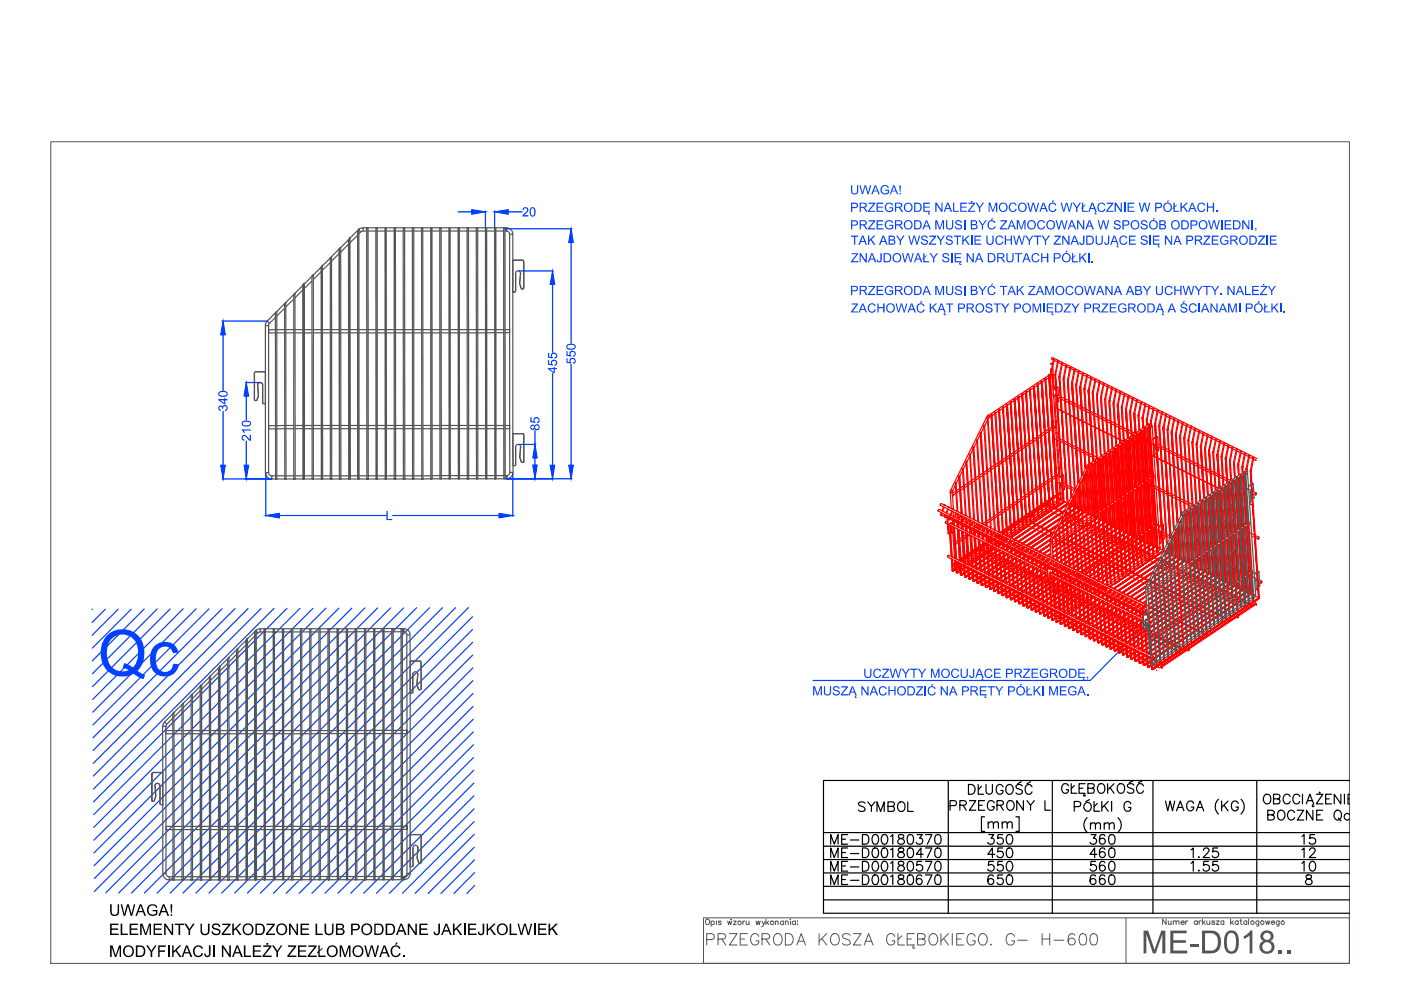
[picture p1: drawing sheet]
<svg xmlns="http://www.w3.org/2000/svg" width="297mm" height="210mm" viewBox="0 0 297 210" stroke-linecap="round" stroke-linejoin="round" font-family="sans-serif">
<!-- layer: 0 -->
<g fill="none" stroke="#545454" stroke-width=".21">
<path d="M149.2 194.6h136.9v9.7h-136.9zM149.7 195a.52 .52 0 0 1 .8 .5 .52 .52 0 0 1-.8 .4zM150.8 195.4a.38 .38 0 0 1 .5 0 .38 .38 0 0 1 0 .5 .38 .38 0 0 1-.5 0M150.8 195.3v1.1M151.9 195.3v.7M152.9 195.4l-.2-.1-.4 .1 .5 .3v.3h-.3l-.2-.1M154.3 195.3l.2 .7 .2-.7 .2 .7 .3-.7M155 194.9h.1zM155.5 195.3h.6l-.6 .7h.6M157.5 195.3v.7M157.9 195.3h-.3l-.1 .3M158.2 195.3l.1 .7h.2l.3-.2"/>
<path d="M158.8 195.3v.7M160.3 195.3l.2 .7 .3-.7 .2 .7 .2-.7M161.6 195.3l.3 .7 .3-.7M161.9 196l-.2 .4h-.2M162.4 194.9v1.1M162.6 195.6l.4 .4M163 195.3l-.6 .5M164.4 195.5l.2-.2h.3l.1 .7M164.4 195.3v.7M166.1 195.4a.36 .36 0 0 0-.5 0 .36 .36 0 0 0 0 .5 .36 .36 0 0 0 .5 0M166.1 195.3v.7M166.5 195.5l.3-.2h.3v.7"/>
<path d="M166.5 195.3v.7M167.6 194.9v.1zM167.6 195.3v.7M168.7 195.4a.38 .38 0 0 0-.6 0 .38 .38 0 0 0 0 .5 .38 .38 0 0 0 .6 0M168.7 195.3v.7M169.1 195.3h.1M169.1 195.9v.1zM238.7 194.6v9.7M247.2 194.9v1.1l-.7-1.1v1.1M247.7 195.2v.8h.3l.3-.2M248.3 195.2v.8M248.8 195.5l.2-.3 .3 .1 .1 .7"/>
<path d="M248.8 195.2v.8M249.4 195.5l.3-.3 .2 .1 .1 .7M250.4 195.6h.7a.38 .38 0 0 0-.5-.3 .38 .38 0 0 0-.2 .6 .38 .38 0 0 0 .6 .1l.1-.2M251.4 195.2v.8M251.9 195.2l-.3 .1-.2 .3M253.8 195.4a.37 .37 0 0 0-.5-.1 .37 .37 0 0 0 0 .6 .37 .37 0 0 0 .5-.1M253.8 195.2v.8M254.2 195.2v.8M254.7 195.2l-.3 .1-.2 .3M254.9 194.9v1.1M255.2 195.6l.3 .4M255.5 195.2l-.6 .6"/>
<path d="M255.9 195.2l.1 .8h.2l.3-.2M256.5 195.2v.8M257.6 195.4l-.3-.2-.3 .1v.2l.4 .1 .2 .2-.3 .2-.4-.2M257.9 195.2h.6l-.6 .8h.6M259.5 195.4a.35 .35 0 0 0-.5 0 .35 .35 0 0 0 0 .5 .35 .35 0 0 0 .5-.1M259.5 195.2v.8M260.9 194.9v1.1M261.1 195.6l.4 .4M261.5 195.2l-.6 .6M262.5 195.4a.37 .37 0 0 0-.5-.1 .37 .37 0 0 0 0 .6 .37 .37 0 0 0 .5-.1M262.5 195.2v.8M262.9 195.2h.4"/>
<path d="M263.1 194.9v1.1h.3M264.3 195.4a.35 .35 0 0 0-.5 0 .35 .35 0 0 0 0 .5 .35 .35 0 0 0 .5-.1M264.3 195.2v.8M264.7 194.9v1.1M266.9 195.2l-.1 1.1h-.4M266.9 195.4a.35 .35 0 0 0-.5 0 .35 .35 0 0 0 0 .5 .35 .35 0 0 0 .5-.1M268.3 195.2l.3 .8 .2-.8 .2 .8 .2-.8M269.6 195.6h.6a.38 .38 0 0 0-.5-.3 .38 .38 0 0 0-.2 .6 .38 .38 0 0 0 .6 .1l.1-.2M271.2 195.2v1.1h-.5M271.2 195.4a.35 .35 0 0 0-.5 0 .35 .35 0 0 0 0 .5 .35 .35 0 0 0 .5-.1"/>
<circle cx="156.8" cy="195.6" r=".37"/>
<circle cx="163.7" cy="195.7" r=".38"/>
<circle cx="265.5" cy="195.6" r=".37"/>
<circle cx="267.6" cy="195.6" r=".37"/>
<circle cx="272" cy="195.6" r=".37"/>
</g>
<g fill="#545454">
<path d="M242.5 197.3h.9l1.4 4.1 1.4-4.1h.9v4.8h-.7v-4l-1.4 4h-.6l-1.4-4.1v4.1h-.5z"/>
<path d="M248.1 197.3h3.5v.6h-2.8v1.4h2.6v.6h-2.6v1.6h2.9v.6h-3.6z"/>
<path d="M252.3 200.1h1.8v.6h-1.8z"/>
<path d="M263.7 198.5l.7-.4 .7-.8h.4v4.8h-.6v-3.8l-1.1 .8z"/>
<path d="M271.1 201.5h.7v.6h-.7z"/>
<path d="M273 201.5h.7v.6h-.7z"/>
<path d="M254.9 197.3l2.5 .1 .7 .3 .4 .4 .3 1v1.2l-.3 1-.5 .5-1.1 .3h-2zM255.5 197.9v3.6h1.6l.5-.2 .4-.4 .2-.8-.2-1.5-.8-.7z"/>
<path d="M260.1 197.7l.6-.4h.8l.6 .4 .4 .7 .2 .7-.2 2-.2 .5-.8 .6h-.6l-.7-.2-.3-.5-.3-.6v-2.1zM260.5 198l-.3 .9-.1 1.2 .2 1 .5 .6a1.16 1.16 0 0 0 1.3-1.5l-.1-1.4-.2-.6a.83 .83 0 0 0-1.3-.2z"/>
<path d="M267.5 197.7l.5-.3 .8-.1 .6 .1 .5 .6 .1 .3-.1 .7-.6 .5 .8 .6 .1 .5v.6l-.3 .5-.6 .4-.9 .1-.5-.1-.8-.8-.1-.6 .1-.5 .4-.5 .4-.2-.3-.2-.3-.4-.1-.6zM267.8 198.5a.8 .8 0 0 0 1.6 0 .8 .8 0 0 0-1.6 0zM267.6 200.7a1 1 0 0 0 2 0 1 1 0 0 0-2 0z"/>
</g>
<g fill="none" stroke="#545454" stroke-width=".21">
<path d="M10.8 30.1h275.3v174.2h-275.3zM149.8 199.2h1a.64 .64 0 0 0 .7-.6 .64 .64 0 0 0-.7-.6h-1v2.4M152.2 199.1l1.4-.1a.61 .61 0 0 0 0-.9l-1.4-.1v2.4M153 199.1l.9 1.3M154.7 198h1.6l-1.6 2.4h1.6M156.9 199.1h1M158.5 198h-1.6v2.4h1.6M160.9 198.5a.89 .89 0 0 0-1-.5 .89 .89 0 0 0-.8 .9 1.09 1.09 0 0 0 .3 1.1 1.09 1.09 0 0 0 1.1 .3l.4-.5v-.3h-.6M161.6 199.1l1.4-.1a.55 .55 0 0 0 0-.9l-1.4-.1v2.4M162.4 199.1l.8 1.3M164.2 198.3a.89 .89 0 0 1 1.1-.3 .89 .89 0 0 1 .5 .9 1.07 1.07 0 0 1-.2 1.1 1.07 1.07 0 0 1-1.2 .3 1.63 1.63 0 0 1-.2-2zM166.5 198h.9a1.29 1.29 0 0 1 .8 1.2 1.29 1.29 0 0 1-.8 1.2h-.9z"/>
<path d="M169.3 199.6h1.1M173.7 198v2.4M174.3 199l1 1.4M175.3 198l-1.6 1.6M176.3 198.3a.89 .89 0 0 1 1.1-.3 .89 .89 0 0 1 .5 .9 1.07 1.07 0 0 1-.2 1.1 1.07 1.07 0 0 1-1.2 .3 1.49 1.49 0 0 1-.2-2zM180.3 198.3a1.12 1.12 0 0 0-1.7 0l.3 .6 .9 .3a.61 .61 0 0 1 .2 1.1 1.22 1.22 0 0 1-1.4-.3M180.9 198h1.7l-1.7 2.4h1.7M183.6 199.6h1.2M189.7 198.5a.89 .89 0 0 0-1-.6 .89 .89 0 0 0-.7 1 1.07 1.07 0 0 0 .2 1.1 1.07 1.07 0 0 0 1.2 .3l.3-.5v-.3h-.6M190.4 198v2.4h1.4M191.2 198.4l-.8 .8M192.3 199.1h1"/>
<path d="M193.9 198h-1.6v2.4h1.6l-.4 .6 .2 .1 .3-.2M194.5 199.1l1.4-.1 .2-.4-.2-.5-1.4-.1v2.4l1.4-.1a.67 .67 0 0 0 .2-.7 .67 .67 0 0 0-.5-.5M197.2 198.3a.89 .89 0 0 1 1-.3 .89 .89 0 0 1 .6 .9 1.09 1.09 0 0 1-.2 1.1 1.09 1.09 0 0 1-1.2 .3 1.49 1.49 0 0 1-.2-2zM199.5 198v2.4M200.1 199l1 1.4M201.1 198l-1.6 1.6M201.9 198v2.4M202.8 199.1h1M204.4 198h-1.6v2.4h1.6M206.8 198.5a.89 .89 0 0 0-1-.6 .89 .89 0 0 0-.8 1 1.07 1.07 0 0 0 .3 1.1 1.07 1.07 0 0 0 1.1 .3l.4-.5v-.3h-.6M207.7 198.3l.2-.2a1.15 1.15 0 0 1 1.4 .5 1.15 1.15 0 0 1-.2 1.4 .89 .89 0 0 1-1.1 .3 .89 .89 0 0 1-.6-.8v-.6zM215.1 198.5a.89 .89 0 0 0-1.1-.6 .89 .89 0 0 0-.7 1 1.07 1.07 0 0 0 .3 1.1 1.07 1.07 0 0 0 1.1 .3l.4-.5v-.3h-.6"/>
<path d="M215.7 199.3h2.1M221 199.1h1.6M221 198v2.4M222.6 198v2.4M223.5 199.3h2.1M227.9 198.3a.69 .69 0 0 0-1.1-.2 1.75 1.75 0 0 0 0 2.2 .76 .76 0 0 0 1.1-.4 .76 .76 0 0 0-.5-1 .76 .76 0 0 0-.9 .7M229.1 198.1a.75 .75 0 0 1 1.2 .3 2.01 2.01 0 0 1-.2 1.9 .81 .81 0 0 1-1.2-.4 1.94 1.94 0 0 1 .2-1.8zM231.4 198.1a.8 .8 0 0 1 1.2 .3 2.21 2.21 0 0 1-.3 1.9 .82 .82 0 0 1-1.1-.4 1.94 1.94 0 0 1 .2-1.8zM169 200.4l.9-2.4 .9 2.4M183.2 200.4l1-2.4 .9 2.4M210.1 200.2l-.1 .1h.2"/>
</g>
<!-- layer: WYMIARY_1 -->
<g fill="#003fff">
<path d="M180.4 39.3h.3v1.5l.4 .2 .6-.2v-1.5h.3v1.3l-.3 .5-.7 .1-.5-.3z"/>
<path d="M182.2 39.3h.3l.4 1.6 .4-1.6h.3l.4 1.6 .5-1.6h.2l-.5 1.9h-.3l-.5-1.7-.4 1.7h-.3z"/>
<path d="M186.9 39.5l.5-.3 .8 .2 .2 .4-.2 .1-.4-.4-.7 .1-.1 .9 .2 .4 .5 .1 .5-.2v-.4h-.6v-.2h.9v.7l-.6 .3-.8-.1-.3-.2-.1-.6z"/>
<path d="M184.2 43h1.4v.2l-1.3 1.5h1.3v.2h-1.6v-.2l1.2-1.5h-1z"/>
<path d="M185.9 43h1.4v.2h-1.2v.6h1.1v.2h-1.1v.7h1.2v.2h-1.4z"/>
<path d="M187.8 43.3l.5-.3 .8 .1 .3 .4-.3 .1-.1-.3-.3-.1h-.5l-.3 .4-.1 .5 .3 .5 .7 .1 .3-.2v-.3h-.5v-.3h.8v.8l-.7 .3-.8-.3-.3-.5z"/>
<path d="M198.3 43h.3l1 1.5v-1.5h.2v1.9h-.2l-1-1.5v1.5h-.3z"/>
<path d="M202.1 43h.2v1.7h1v.2h-1.2z"/>
<path d="M203.6 43h1.4v.2h-1.2v.6h1.1v.2h-1.1v.7h1.2v.2h-1.4z"/>
<path d="M206.9 43h.3l.5 .9 .6-.9h.3l-.8 1.1v.8h-.2v-.8z"/>
<path d="M209.6 43h.4l.5 1.7 .6-1.7h.3v1.9h-.2v-1.6l-.6 1.6h-.2l-.6-1.6v1.6h-.2z"/>
<path d="M214.1 43.2l.4-.2h.6l.3 .3 .2 .2-.3 .1-.2-.4h-.5l-.3 .2-.2 .4 .1 .5 .3 .4h.5l.3-.5 .3 .1-.3 .5-.7 .2-.5-.4-.2-.9z"/>
<path d="M217.8 43h.3l.4 1.7 .4-1.7h.3l.5 1.7 .4-1.7h.2l-.5 1.9h-.2l-.5-1.7-.5 1.7h-.3z"/>
<path d="M224.9 43h.2l.4 1.7 .5-1.7h.3l.4 1.7 .4-1.7h.3l-.6 1.9h-.2l-.4-1.7-.5 1.7h-.3z"/>
<path d="M227.4 43h.3l.6 .9 .6-.9h.3l-.8 1.1v.8h-.3v-.8z"/>
<path d="M229.4 43h.3v.7l.4-.4v.3l-.4 .3v.8h.9v.2h-1.2v-.7l-.2 .1 .2-.4z"/>
<path d="M232.8 43.3l.5-.3h.6l.3 .3 .1 .2-.2 .1-.2-.4h-.5l-.5 .5 .1 .7 .2 .3h.6l.3-.5 .3 .1-.2 .4-.8 .3-.5-.3-.2-.5z"/>
<path d="M234.6 43h1.4v.2l-1.2 1.5h1.3v.2h-1.6v-.2l1.2-1.5h-1.1z"/>
<path d="M236.3 43h.3l1 1.5v-1.5h.2v1.9h-.2l-1-1.5v1.5h-.3z"/>
<path d="M238.4 43h.2v1.9h-.2z"/>
<path d="M239.1 43h1.4v.2h-1.2v.6h1.1v.2h-1.1v.7h1.2v.2h-1.4z"/>
<path d="M241.4 43h.3l.4 1.7 .4-1.7h.3l.5 1.7 .3-1.7h.3l-.5 1.9h-.3l-.4-1.7-.5 1.7h-.3z"/>
<path d="M248.8 43h.3v.7l.4-.4v.3l-.4 .3v.8h.9v.2h-1.2v-.7l-.2 .1 .2-.4z"/>
<path d="M250.3 43h.2v.9l1-.9h.4l-.8 .8 .8 1.1h-.3l-.7-1-.4 .3v.7h-.2z"/>
<path d="M254 43.3l.5-.3h.5l.4 .2 .1 .3-.2 .1-.2-.3-.6-.1-.2 .1-.2 .5 .1 .6 .2 .3h.6l.3-.5 .3 .1-.4 .5-.6 .2-.6-.4-.2-.4z"/>
<path d="M255.9 43h.2v.8h1v-.8h.3v1.9h-.3v-.9h-1v.9h-.2z"/>
<path d="M257.9 44.7h.2v.2h-.2z"/>
<path d="M184.2 46.7h1.4v.2l-1.3 1.5h1.3v.2h-1.6v-.2l1.2-1.5h-1z"/>
<path d="M185.9 46.7h1.4v.2h-1.2v.6h1.1v.3h-1.1v.6h1.2v.2h-1.4z"/>
<path d="M187.8 46.9l.6-.2 .7 .1 .3 .4-.3 .1-.3-.4h-.5l-.4 .4-.1 .5 .3 .5 .7 .1 .3-.1v-.4h-.5v-.2h.8v.7l-.7 .3-.7-.2-.4-.6v-.5z"/>
<path d="M198.3 46.7h.4l.5 1.6 .6-1.6h.4v1.9h-.3v-1.6l-.5 1.6h-.3l-.5-1.6v1.6h-.3z"/>
<path d="M200.6 46.7h.2v1.3a.52 .52 0 0 0 .6 .4 .52 .52 0 0 0 .5-.6v-1.1h.2v1.3l-.2 .5-.5 .2-.6-.1-.2-.5z"/>
<path d="M202.6 46.9l.3-.2h.6l.3 .2 .1 .3h-.2l-.3-.3-.5 .1a.35 .35 0 0 0 0 .4 .35 .35 0 0 0 .4 .1l.7 .4-.2 .6-.5 .2-.5-.1-.3-.3v-.3h.2l.1 .3 .5 .1a.33 .33 0 0 0 .4-.3 .33 .33 0 0 0-.4-.3l-.7-.3z"/>
<path d="M204.4 46.7h.3v1.9h-.3z"/>
<path d="M207.4 46.7h.3l.6 .9 .6-.9h.3l-.8 1.1v.8h-.2v-.8z"/>
<path d="M212.1 46.7h1.4v.2l-1.2 1.5h1.2v.2h-1.5v-.2l1.2-1.5h-1.1z"/>
<path d="M215.6 46.7h.4l.5 1.6 .6-1.6h.3v1.9h-.2v-1.6l-.6 1.6h-.2l-.6-1.6v1.6h-.2z"/>
<path d="M220.1 47l.6-.3 .7 .2 .1 .3-.2 .1-.3-.4h-.4l-.5 .6 .1 .5 .4 .4h.4l.3-.4h.3l-.3 .5-.6 .2-.6-.4-.2-.4z"/>
<path d="M223.8 46.7h.3l.4 1.6 .4-1.6h.3l.5 1.6 .4-1.6h.2l-.5 1.9h-.2l-.5-1.7-.5 1.7h-.3z"/>
<path d="M228.4 46.7h.2l1 1.5v-1.5h.3v1.9h-.3l-1-1.5v1.5h-.2z"/>
<path d="M232.7 46.7h.3l.4 1.6 .4-1.6h.3l.4 1.6 .4-1.6h.3l-.5 1.9h-.3l-.5-1.7-.4 1.7h-.3z"/>
<path d="M236.3 46.9l.4-.2h.5l.3 .3 .1 .2-.8-.3a.31 .31 0 0 0-.4 .3 .31 .31 0 0 0 .4 .3l.6 .1 .2 .2v.5l-.1 .2-.5 .2-.4-.1-.5-.4v-.2h.3l.1 .3 .5 .1a.33 .33 0 0 0 .4-.3 .33 .33 0 0 0-.4-.3l-.8-.3z"/>
<path d="M241.9 46.9l.3-.2h.7l.3 .2 .1 .3h-.3l-.2-.3-.6 .1a.35 .35 0 0 0 .1 .4 .35 .35 0 0 0 .4 .1l.6 .4-.1 .6-.5 .2-.5-.1-.3-.3-.1-.3h.3l.1 .3 .5 .1a.33 .33 0 0 0 .4-.3 .33 .33 0 0 0-.4-.3l-.8-.3z"/>
<path d="M256.1 46.7h.3l.4 1.6 .4-1.6h.4l.4 1.6 .4-1.6h.2l-.5 1.9h-.2l-.5-1.7-.5 1.7h-.2z"/>
<path d="M258.9 46.7h.3v1.9h-.3z"/>
<path d="M259.6 46.7h1.4v.2h-1.1v.6h1.1v.3h-1.1v.6h1.2v.2h-1.5z"/>
<path d="M263.4 46.7h.3l1 1.5v-1.5h.2v1.9h-.3l-1-1.5v1.5h-.2z"/>
<path d="M265.4 46.7h.3v1.9h-.3z"/>
<path d="M266.1 48.3h.3v.6l-.2 .1v-.4h-.1z"/>
<path d="M180.4 50h1.6v.2h-.7v1.7h-.2v-1.7h-.7z"/>
<path d="M184 50h.3v.9l1-.9h.3l-.8 .8 .8 1.1h-.3l-.7-1-.3 .3v.7h-.3z"/>
<path d="M190 50h.3l.6 .9 .6-.9h.3l-.8 1.1v.8h-.2v-.8z"/>
<path d="M192.6 50h.2l.4 1.6 .5-1.6h.3l.4 1.6 .4-1.6h.3l-.6 1.9h-.2l-.5-1.7-.4 1.7h-.3z"/>
<path d="M195.4 50.2l.3-.2h.6l.3 .2 .1 .3h-.3l-.1-.3h-.4a.32 .32 0 0 0-.3 .3 .32 .32 0 0 0 .4 .3l.7 .3 .1 .3-.3 .4-.8 .1-.5-.5 .3-.1 .1 .3 .6 .1a.36 .36 0 0 0 .3-.5 .36 .36 0 0 0-.5-.2l-.6-.2z"/>
<path d="M197.1 50h1.4v.2l-1.3 1.4h1.3v.3h-1.6v-.3l1.2-1.4h-1z"/>
<path d="M198.6 50h.3l.5 .9 .6-.9h.3l-.7 1.1v.8h-.3v-.8z"/>
<path d="M200.7 50.1l.9-.1 .3 .2 .1 .3h-.3l-.2-.3h-.5a.31 .31 0 0 0-.1 .4 .31 .31 0 0 0 .4 .2l.5 .1 .2 .3-.2 .6-.8 .1-.5-.4v-.2h.2l.4 .4 .5-.1a.31 .31 0 0 0 .2-.4 .31 .31 0 0 0-.4-.1l-.8-.4z"/>
<path d="M202.2 50h1.6v.2h-.7v1.7h-.2v-1.7h-.7z"/>
<path d="M204 50h.3v.9l.9-.9h.4l-.8 .8 .8 1.1h-.3l-.7-1-.3 .3v.7h-.3z"/>
<path d="M205.9 50h.2v1.9h-.2z"/>
<path d="M206.6 50h1.4v.2h-1.1v.6h1v.2h-1v.6h1.1v.3h-1.4z"/>
<path d="M209.1 50h.3v1.3l.3 .4 .6-.1 .1-1.6h.3v1.4l-.2 .4-.7 .1-.5-.2z"/>
<path d="M211.2 50.2l.7-.3 .3 .1 .4 .2 .1 .3h-.3l-.3-.3h-.4l-.4 .4v.8l.4 .3 .5-.1 .3-.4 .2 .1-.3 .5-.6 .1-.5-.2-.3-.7z"/>
<path d="M213 50h.3v.8h1v-.8h.3v1.9h-.3v-.9h-1v.9h-.3z"/>
<path d="M214.8 50h.3l.3 1.6 .5-1.6h.3l.4 1.6 .5-1.6h.2l-.5 1.9h-.3l-.4-1.7-.5 1.7h-.3z"/>
<path d="M217.4 50h.2l.6 .9 .6-.9h.3l-.7 1.1v.8h-.3v-.8z"/>
<path d="M219.2 50h1.5v.2h-.6v1.7h-.2v-1.7h-.7z"/>
<path d="M220.8 50h.3l.6 .9 .6-.9h.3l-.8 1.1v.8h-.3v-.8z"/>
<path d="M223.5 50h1.4v.2l-1.2 1.4h1.2v.3h-1.5v-.3l1.2-1.4h-1.1z"/>
<path d="M225.2 50h.3l1 1.5v-1.5h.3v1.9h-.3l-1.1-1.5v1.5h-.2z"/>
<path d="M229.6 50h.3v1.6l-.3 .3h-.5l-.3-.4 .3-.2a.29 .29 0 0 0 .3 .4 .29 .29 0 0 0 .2-.4z"/>
<path d="M232.3 50h.3v1.4l.2 .3 .7-.2 .1-1.5h.2v1.2l-.2 .6-.7 .1-.5-.3z"/>
<path d="M234.9 50h.3l-.1 1.6-.2 .3h-.5l-.3-.3v-.2h.2a.3 .3 0 0 0 .4 .3 .3 .3 0 0 0 .2-.4z"/>
<path d="M237.5 50.2l.6-.3 .4 .1 .4 .2 .1 .3h-.3l-.3-.3h-.4l-.4 .4v.8l.3 .2 .5 .1 .4-.5 .2 .1-.3 .5-.8 .1-.4-.3-.2-.7z"/>
<path d="M239.4 50h1.4v.2h-1.2v.6h1.1v.2h-1.1v.6h1.2v.3h-1.4z"/>
<path d="M241.9 50.2l.6-.3 .4 .1 .3 .2 .1 .3h-.3l-.2-.3h-.5l-.1 .1a.41 .41 0 0 0 .5 .5l.6 .4-.1 .6-.4 .1h-.6l-.3-.3-.1-.3h.2l.3 .3 .4 .1a.33 .33 0 0 0 .4-.3 .33 .33 0 0 0-.4-.3l-.8-.4z"/>
<path d="M243.7 50h.3v1.9h-.3z"/>
<path d="M247 50h.3l1 1.5v-1.5h.2v1.9h-.2l-1.1-1.5v1.5h-.2z"/>
<path d="M255.2 50h1.4v.2l-1.2 1.4h1.2v.3h-1.5v-.3l1.2-1.4h-1.1z"/>
<path d="M256.9 50h1.4v.2h-1.1v.6h1v.2h-1v.6h1.2v.3h-1.5z"/>
<path d="M258.9 50.2l.6-.3 .7 .1 .2 .5h-.2l-.3-.3h-.6l-.3 .3-.1 .6 .3 .5 .7 .1 .3-.2v-.4h-.6v-.2h.8v.7l-.6 .3-.9-.3-.2-.4v-.5z"/>
<path d="M266.8 50h1.4v.2l-1.2 1.4h1.2v.3h-1.5v-.3l1.2-1.4h-1.1z"/>
<path d="M268.5 50h.3v1.9h-.3z"/>
<path d="M269.3 50h1.4v.2h-1.2v.6h1.1v.2h-1.1v.6h1.2v.3h-1.4z"/>
<path d="M180.6 53.7h1.3v.2l-1.2 1.5h1.3v.2h-1.6v-.2l1.2-1.5h-1z"/>
<path d="M182.3 53.7h.2l1 1.5v-1.5h.3v1.9h-.3l-1-1.5v1.5h-.2z"/>
<path d="M186.7 53.7h.3l-.1 1.6-.3 .3h-.4l-.3-.4 .2-.2a.3 .3 0 0 0 .3 .4 .3 .3 0 0 0 .3-.4z"/>
<path d="M191.2 53.7h.3l.4 1.6 .4-1.6h.3l.5 1.6 .4-1.6h.2l-.5 1.9h-.2l-.5-1.7-.5 1.7h-.3z"/>
<path d="M195.8 53.7h.2v.7l.4-.3v.2l-.4 .4v.7h1v.2h-1.2v-.7l-.2 .1 .2-.3z"/>
<path d="M197.1 53.7h.3l.6 .9 .6-.9h.3l-.8 1.1v.8h-.3v-.8z"/>
<path d="M199.9 53.8l.4-.2 .5 .1 .3 .2 .1 .3h-.2l-.2-.3h-.5a.31 .31 0 0 0-.2 .4 .31 .31 0 0 0 .4 .2l.7 .2v.7l-.4 .2h-.5l-.5-.3-.1-.3 .3-.1 .3 .5 .6-.1a.3 .3 0 0 0 .1-.4 .3 .3 0 0 0-.4-.1l-.7-.4z"/>
<path d="M201.7 53.7h.2v1.9h-.2z"/>
<path d="M204.9 53.7h.3l1 1.5v-1.5h.3v1.9h-.3l-1-1.5v1.5h-.3z"/>
<path d="M213.4 53.7h.2v1.4l.3 .3 .7-.2v-1.5h.3v1.5l-.3 .3-.8 .1-.3-.2z"/>
<path d="M215.2 53.7h1.5v.2h-.7v1.7h-.2v-1.7h-.6z"/>
<path d="M218.8 54l.6-.4 .8 .2 .2 .4-.3 .1-.2-.4-.4-.1-.4 .2-.1 .4v.6l.4 .4h.4l.3-.5 .3 .1-.3 .5-.8 .1-.4-.3-.2-.4z"/>
<path d="M220.7 53.7h.3v.8h1v-.8h.3v1.9h-.3v-.9h-1v.9h-.3z"/>
<path d="M227.3 53.7h.3v.7l.4-.3v.2l-.4 .4v.7h.9v.2h-1.2v-.7l-.2 .1 .2-.3z"/>
<path d="M228.8 53.7h.3v1l1-1h.3l-.8 .7 .8 1.2h-.3l-.7-.9-.3 .2v.7h-.3z"/>
<path d="M230.7 53.7h.2v1.9h-.2z"/>
<path d="M231.4 55.3h.3v.3h-.3z"/>
<path d="M184.2 60.6h1.4v.2l-1.3 1.5h1.3v.3h-1.6v-.3l1.2-1.4-1-.1z"/>
<path d="M185.9 60.6h1.4v.2h-1.2v.6h1.1v.3h-1.1v.6h1.2v.3h-1.4z"/>
<path d="M187.8 60.9l.6-.3 .7 .1 .3 .5h-.3l-.3-.4h-.5l-.4 .5-.1 .5 .3 .4 .6 .2 .4-.2v-.4h-.5v-.2h.8v.7l-.5 .3-.9-.2-.4-.6v-.5z"/>
<path d="M198.3 60.6h.4l.5 1.7 .6-1.7h.4v2h-.3v-1.7l-.5 1.7h-.3l-.5-1.7v1.7h-.3z"/>
<path d="M200.6 60.6h.2v1.4l.3 .4 .7-.2 .1-1.6h.2v1.3l-.3 .6-.7 .1-.4-.3z"/>
<path d="M202.6 60.8l.4-.2h.6l.2 .2 .1 .4h-.2l-.1-.3-.3-.1a.34 .34 0 0 0-.5 .3 .34 .34 0 0 0 .4 .3l.7 .3 .1 .4-.2 .3-.8 .2-.5-.5v-.2h.2l.2 .4 .5 .1a.35 .35 0 0 0 .3-.5 .35 .35 0 0 0-.4-.2l-.7-.3z"/>
<path d="M204.4 60.6h.3v2h-.3z"/>
<path d="M207.4 60.6h.3l.6 .9 .6-.9h.3l-.8 1.1v.9h-.2v-.9z"/>
<path d="M212 60.6h1.5v.2h-.6v1.8h-.2v-1.8h-.7z"/>
<path d="M215.6 60.6h.2v1l1-1h.3l-.8 .8 .9 1.2h-.4l-.6-1-.4 .3v.7h-.2z"/>
<path d="M218.1 60.6h1.4v.2l-1.2 1.5h1.3v.3h-1.6v-.3l1.2-1.5h-1.1z"/>
<path d="M221.6 60.6h.4l.5 1.7 .6-1.7h.3v2h-.2v-1.7l-.6 1.7h-.2l-.6-1.7v1.7h-.2z"/>
<path d="M226.1 60.9l.5-.3h.5l.3 .2 .2 .3-.3 .1-.3-.4h-.5l-.3 .6v.4l.2 .5 .6 .1 .3-.5h.3l-.2 .5-.3 .2h-.6l-.4-.3-.2-.5z"/>
<path d="M229.8 60.6h.3l.4 1.7 .4-1.7h.3l.5 1.7 .4-1.7h.2l-.5 2h-.2l-.5-1.8-.5 1.8h-.3z"/>
<path d="M234.4 60.6h.2l1 1.5v-1.5h.3v2h-.3l-1-1.6v1.6h-.2z"/>
<path d="M242.3 60.6h.3l.6 .9 .6-.9h.3l-.8 1.1v.9h-.3v-.9z"/>
<path d="M245.1 60.6h.2v1.5l.3 .3 .6-.2 .1-1.6h.3v1.5l-.4 .4-.7 .1-.3-.3z"/>
<path d="M247.1 60.9l.6-.3h.5l.3 .2 .1 .3-.2 .1-.3-.4h-.5l-.4 .6 .1 .7 .2 .2h.6l.3-.4h.2l-.3 .6-.7 .1-.5-.3-.2-.5z"/>
<path d="M249 60.6h.2v.8h1v-.8h.3v2h-.3v-1h-1v1h-.2z"/>
<path d="M250.8 60.6h.2l.4 1.7 .5-1.7h.3l.4 1.7 .4-1.7h.2l-.5 2h-.3l-.4-1.8-.5 1.8h-.2z"/>
<path d="M253.3 60.6h.3l.5 .9 .6-.9h.3l-.7 1.1v.9h-.3v-.9z"/>
<path d="M255.1 60.6h1.6v.2h-.7v1.8h-.3v-1.8h-.6z"/>
<path d="M256.7 60.6h.3l.4 .7a.18 .18 0 0 0 .2 .2 .18 .18 0 0 0 .2-.3l.4-.6h.3l-.8 1.1v.9h-.2v-.9z"/>
<path d="M258.8 62.3h.3v.3h-.3z"/>
<path d="M260.2 60.6h.3l1 1.5v-1.5h.3v2h-.3l-1-1.6v1.6h-.3z"/>
<path d="M264 60.6h.2v1.7h1v.3h-1.2z"/>
<path d="M265.5 60.6h1.4v.2h-1.2v.6h1.1v.3h-1.1v.6h1.2v.3h-1.4z"/>
<path d="M268.7 60.6h.3l.5 .7a.18 .18 0 0 0 .2 .2 .18 .18 0 0 0 .1-.3l.4-.6h.3l-.7 1.1v.9h-.3v-.9z"/>
<path d="M180.6 64.3h1.3v.3l-1.2 1.4h1.3v.3h-1.6v-.3l1.2-1.4h-1z"/>
<path d="M184.2 64.6l.5-.3h.4l.4 .3 .1 .3h-.2l-.2-.3-.5-.1-.5 .5v.6l.3 .4 .5 .1 .3-.1 .1-.4 .3 .1-.3 .5-.8 .1-.4-.3-.2-.4z"/>
<path d="M186 64.3h.3v.8h1v-.8h.3v2h-.3v-.9h-1v.9h-.3z"/>
<path d="M189.9 64.3h.2l.4 1.7 .5-1.7h.3l.4 1.7 .4-1.7h.3l-.6 2h-.2l-.5-1.7-.5 1.7h-.2z"/>
<path d="M197.1 64.3h.3v1l.9-1h.4l-.8 .8 .8 1.2h-.3l-.7-1-.3 .3v.7h-.3z"/>
<path d="M200.6 64.3h1.5v.3h-.6v1.7h-.3v-1.7h-.6z"/>
<path d="M209.1 64.6l.3-.3h.5l.3 .2 .2 .4h-.2l-.3-.3-.3-.1a.32 .32 0 0 0-.4 .4 .32 .32 0 0 0 .5 .2l.7 .4 .1 .3-.2 .3-.9 .2-.5-.4v-.2l.2-.1 .3 .4h.6a.29 .29 0 0 0 .2-.4 .29 .29 0 0 0-.4-.2l-.7-.3z"/>
<path d="M210.7 64.3h1.5v.3h-.6v1.7h-.3v-1.7h-.6z"/>
<path d="M212.2 64.3h.4l.5 .9 .6-.9h.3l-.8 1.1v.9h-.2v-.9z"/>
<path d="M218.9 64.3h.4l.6 1.7 .5-1.7h.3v2h-.2v-1.7l-.6 1.7h-.2l-.6-1.7v1.7h-.2z"/>
<path d="M221.2 64.3h.3v2h-.3z"/>
<path d="M225.7 64.3h1.3v.3l-1.2 1.4h1.2v.3h-1.5v-.3l1.2-1.4h-1z"/>
<path d="M227.1 64.3h.3l.6 .9 .6-.9h.3l-.8 1.1v.9h-.2v-.9z"/>
<path d="M233.6 64.3h1.4v.3l-1.2 1.4h1.2v.3h-1.5v-.3l1.2-1.4h-1.1z"/>
<path d="M235.3 64.3h1.4v.3h-1.1v.6h1v.2h-1v.6h1.1v.3h-1.4z"/>
<path d="M237.3 64.6l.3-.3h.6l.5 .3 .1 .3h-.2l-.2-.3-.6-.1-.4 .3-.1 .3 .1 .6 .5 .4 .7-.2v-.4h-.6v-.2h.8l-.1 .8-.4 .2h-.5l-.6-.3-.2-1z"/>
<path d="M252.2 64.6l.5-.3h.5l.4 .3 .1 .3h-.2l-.2-.3-.5-.1-.5 .5 .1 .7 .4 .4 .5-.1 .2-.4 .3 .1-.3 .5-.8 .1-.4-.3-.2-.4z"/>
<path d="M254.1 64.3h.3v2h-.3z"/>
<path d="M256.6 64.3h.3l1 1.6v-1.6h.3v2h-.3l-1-1.6v1.6h-.3z"/>
<path d="M260.4 64.3h.4l.5 1.7 .6-1.7h.3v2h-.2v-1.7l-.6 1.7h-.2l-.6-1.7v1.7h-.2z"/>
<path d="M262.7 64.3h.2v2h-.2z"/>
<path d="M268 64.3h.3v.8l.4-.4v.2l-.4 .4v.7h1v.3h-1.3v-.8l-.1 .2 .1-.4z"/>
<path d="M269.6 64.3h.2v1l1-1h.3l-.8 .8 .9 1.2h-.4l-.7-1-.3 .3v.7h-.2z"/>
<path d="M271.4 64.3h.3v2h-.3z"/>
<path d="M272.1 66h.3v.3h-.3z"/>
<path d="M185.5 39.3h.2l.8 1.9h-.3l-.2-.6h-.8l-.2 .6h-.3zM185.6 39.5l-.3 .9h.6z"/>
<path d="M189.4 39.3h.3l.7 1.9h-.2l-.3-.6h-.8l-.2 .6h-.2zM189.5 39.5l-.3 .9h.6z"/>
<path d="M190.7 39.3h.3l-.1 1.4h-.1zM190.7 40.9h.3v.3h-.3z"/>
<path d="M180.4 43h1.2l.3 .4-.2 .6-1 .2v.7h-.3zM180.7 43.2v.7l.9-.1 .1-.3-.2-.2z"/>
<path d="M182.3 43h1l.4 .2v.6l-.5 .2 .8 .9h-.4l-.6-.8h-.5v.8h-.2zM182.5 43.2v.7h.6a.35 .35 0 0 0 .4-.4 .35 .35 0 0 0-.4-.3z"/>
<path d="M189.8 43h1l.4 .2v.6l-.4 .2 .7 .9h-.4l-.6-.8h-.5v.8h-.2zM190 43.2v.7l.7-.1a.33 .33 0 0 0 .4-.3 .33 .33 0 0 0-.5-.3z"/>
<path d="M191.6 44a1 1 0 0 1 2 0 1 1 0 0 1-2 0zM192.1 43.3l-.2 .3 .1 .9 .5 .2 .5-.1 .2-.4-.1-.8-.3-.2z"/>
<path d="M193.8 43h1.1l.4 .3 .1 .8-.3 .7-1.3 .1zM194.1 43.2v1.5h.7l.3-.4-.1-.9-.2-.2z"/>
<path d="M195.8 43h1.4v.2h-1.2v.6h1.1v.2h-1.1v.7h1.2v.2h-1.4zM196.9 45l.2-.1-.2 .3 .3 .1v.1a.28 .28 0 0 1-.4 0 .28 .28 0 0 1 .1-.4z"/>
<path d="M200.8 43h.3l.8 1.9h-.3l-.2-.6h-.9l-.2 .6h-.2zM200.9 43.2l-.3 .9h.7z"/>
<path d="M205.3 43h1.4v.2l-1.2 1.5h1.3v.2h-1.6v-.2l1.2-1.5h-1.1zM205.9 42.6h.3v.3h-.3z"/>
<path d="M211.8 44a.97 .97 0 0 1 1.9 0 .97 .97 0 0 1-1.9 0zM212.3 43.3l-.2 .3v.7l.3 .4h.6l.3-.4v-.8l-.4-.3z"/>
<path d="M216 43.3l.5-.3 .9 .1 .3 .7-.2 .8-.6 .4-.8-.3-.3-.5zM216.4 43.3l-.3 .5v.5l.4 .4h.5l.4-.5v-.7l-.4-.3z"/>
<path d="M221.1 43h.3l.8 1.9h-.3l-.3-.6h-.8l-.2 .6h-.2zM221.2 43.2l-.3 .9h.6z"/>
<path d="M222.5 43.3l.4-.3h.6l.4 .3 .1 .2-.3 .1-.2-.4h-.5l-.4 .5v.5l.3 .5h.5l.3-.5 .3 .1-.2 .4-.8 .3-.5-.3-.2-.5zM223.2 42.5h.3l-.3 .4h-.2z"/>
<path d="M231.5 43h.2l.9 1.9h-.3l-.3-.6h-.8l-.2 .6h-.3zM231.6 43.2l-.3 .9h.6zM232.2 45l.3-.1a.18 .18 0 0 0-.2 .2 .18 .18 0 0 0 .3 .2v.1a.28 .28 0 0 1-.5 0 .28 .28 0 0 1 .1-.4z"/>
<path d="M244.9 43h1.2l.3 .5-.2 .5-1 .2v.7h-.3zM245.2 43.2v.7h.7l.2-.3a.34 .34 0 0 0-.4-.4z"/>
<path d="M246.9 43.2l.4-.2h.5l.5 .3 .2 .9-.4 .6-.7 .2-.6-.4-.2-1zM247.1 43.3l-.2 .4 .1 .8 .5 .2h.3l.4-.5-.1-.7-.4-.3zM247.6 42.5h.3l-.3 .4h-.2z"/>
<path d="M252.7 43h.2l.8 1.9h-.3l-.2-.6h-.8l-.2 .6h-.3zM252.8 43.2l-.4 .9h.7z"/>
<path d="M180.4 46.7h1.1l.4 .4v.4l-.3 .3h-.9v.8h-.3zM180.7 46.9v.7h.7l.3-.2-.2-.5z"/>
<path d="M182.3 46.7h1.1l.3 .2v.6l-.5 .3 .8 .8h-.4l-.6-.8h-.5v.8h-.2zM182.5 46.9v.6h.8l.1-.1a.32 .32 0 0 0 .1-.4 .32 .32 0 0 0-.4-.1z"/>
<path d="M189.8 46.7h1.1l.3 .2v.6l-.4 .3 .7 .8h-.4l-.6-.8h-.5v.8h-.2zM190 46.9v.6h.6a.34 .34 0 0 0 .5-.2 .34 .34 0 0 0-.5-.4z"/>
<path d="M191.8 47l.7-.3 .7 .2 .3 .5v.5l-.3 .5-.6 .3-.6-.2-.4-.7zM192.2 47l-.3 .4 .1 .7 .3 .3h.5l.4-.4v-.7l-.4-.4z"/>
<path d="M193.8 46.7h.9l.6 .3 .1 .8-.3 .7-.4 .1h-.9zM194.1 46.9v1.5l.8-.1 .3-.6-.2-.6z"/>
<path d="M196.3 46.7h.3l.8 1.9h-.3l-.2-.6h-.8l-.3 .6h-.2zM196.4 46.9l-.3 .9h.7z"/>
<path d="M205.8 46.7h1l.4 .2v.4l-.3 .3 .4 .3-.2 .6-1.3 .1zM206.1 46.9v.6h.4a.31 .31 0 0 0 .4-.3 .31 .31 0 0 0-.4-.3zM206.1 47.8v.6h.5a.35 .35 0 0 0 .4-.4 .35 .35 0 0 0-.5-.2z"/>
<path d="M209.5 47l.7-.3h.4l.4 .3v.2l-.2 .1-.3-.4h-.5l-.4 .5 .1 .7 .3 .3h.6l.2-.4h.3l-.4 .6-.5 .1-.6-.2-.2-.7zM210.3 46.2h.3l-.3 .4h-.2z"/>
<path d="M214.3 46.7h.3l.8 1.9h-.3l-.2-.6h-.8l-.3 .6h-.2zM214.5 46.9l-.4 .9h.7z"/>
<path d="M217.9 47.1l.7-.4 .7 .1 .3 .7-.1 .8-.7 .4-.6-.1-.4-.7zM218.3 47l-.2 .3v.7l.2 .3 .6 .1 .4-.4v-.8l-.4-.3z"/>
<path d="M222.1 46.9l.8-.2 .6 .3 .2 .8-.4 .7-.7 .2-.6-.4-.2-.9zM222.3 47l-.2 .5 .1 .6 .4 .3 .6-.1 .2-.3v-.8l-.4-.3z"/>
<path d="M227.1 46.7h.3l.7 1.9h-.2l-.3-.6h-.8l-.2 .6h-.2zM227.2 46.9l-.3 .9h.7z"/>
<path d="M230.9 46.7h.3l.7 1.9h-.3l-.2-.6h-.8l-.2 .6h-.3zM231 46.9l-.3 .9h.6z"/>
<path d="M238 46.7h1l.5 .3v.5l-.3 .3h-.9v.8h-.3zM238.3 46.9v.7h.6l.3-.2a.33 .33 0 0 0-.1-.4 .33 .33 0 0 0-.4-.1z"/>
<path d="M239.9 47l.6-.3 .8 .2 .3 .6-.2 .8-.7 .4-.7-.2-.3-.7zM240.3 47l-.3 .4v.7l.4 .3h.5l.4-.4v-.7l-.4-.4z"/>
<path d="M243.8 47l.6-.3h.6l.3 .3 .2 1-.3 .4-.5 .3-.8-.3-.3-.4v-.7zM244.2 47l-.3 .4v.6l.4 .4h.5l.4-.4v-.7l-.4-.4zM244.6 46.2h.3l-.5 .4z"/>
<path d="M245.8 46.7h.9l.4 .2 .1 .4-.3 .3 .3 .3-.1 .6-1.3 .1zM246.1 46.9v.6h.4a.31 .31 0 0 0 .4-.3 .31 .31 0 0 0-.5-.3zM246.1 47.8v.6h.4a.35 .35 0 0 0 .5-.4 .35 .35 0 0 0-.5-.2z"/>
<path d="M248.5 47l.6-.3h.5l.4 .3 .1 1-.2 .4-.6 .3-.7-.3-.3-.4zM248.8 47l-.2 .4v.6l.4 .4h.4l.4-.4v-.7l-.4-.4z"/>
<path d="M250.5 46.7h.9l.5 .3 .2 .9-.4 .6-1.2 .1zM250.7 46.9v1.5l.9-.1 .2-.5-.1-.7-.2-.2z"/>
<path d="M252.4 46.7h1.2l.3 .4v.4l-.2 .3h-1v.8h-.3zM252.7 46.9v.7h.5a.35 .35 0 0 0 .4-.3 .35 .35 0 0 0-.4-.4z"/>
<path d="M254.3 47.1l.6-.4 .7 .1 .4 .7-.2 .8-.6 .4-.6-.1-.5-.7zM254.7 47l-.3 .3v.7l.5 .4h.4l.4-.4v-.8l-.4-.3z"/>
<path d="M261.4 46.7h1l.5 .3 .1 .9-.3 .6-1.3 .1zM261.7 46.9v1.5l.8-.1 .3-.5-.1-.7-.3-.2z"/>
<path d="M182.8 50h.3l.7 1.9h-.3l-.2-.6h-.8l-.2 .6h-.3zM182.9 50.2l-.3 .9h.6z"/>
<path d="M187.1 50h.3l.8 1.9h-.3l-.2-.6h-.8l-.2 .6h-.3zM187.3 50.2l-.3 .9h.6z"/>
<path d="M188.4 50h.9l.4 .2 .1 .4-.3 .3 .3 .2v.4l-.2 .3-1.2 .1zM188.7 50.2v.6h.4a.31 .31 0 0 0 .4-.4 .31 .31 0 0 0-.5-.2zM188.7 51v.6h.5a.34 .34 0 0 0 .4-.3 .34 .34 0 0 0-.5-.3z"/>
<path d="M227.7 50h.3l.8 1.9h-.3l-.3-.6h-.8l-.2 .6h-.2zM227.9 50.2l-.4 .9h.7z"/>
<path d="M230.3 50h.9l.6 .3 .1 .9-.3 .6-1.3 .1zM230.6 50.2v1.4h.8l.3-.5-.2-.7-.2-.2z"/>
<path d="M236.1 50h.3l.8 1.9h-.3l-.2-.6h-.8l-.3 .6h-.2zM236.2 50.2l-.3 .9h.7zM236.8 52l.3-.1a.19 .19 0 0 0-.2 .3 .19 .19 0 0 0 .3 0v.2a.29 .29 0 0 1-.4 0 .29 .29 0 0 1 0-.4z"/>
<path d="M244.4 50h1.4v.2h-1.1v.6h1.1v.2h-1.1v.6h1.2v.3h-1.5zM245.5 52l.3-.1-.2 .3h.3v.2a.27 .27 0 0 1-.4 0 .27 .27 0 0 1 0-.4z"/>
<path d="M249.5 50h.3l.7 1.9h-.3l-.2-.6h-.8l-.2 .6h-.2zM249.6 50.2l-.3 .9h.7z"/>
<path d="M251.5 50h1.2l.3 .4-.2 .6-1 .1v.8h-.3zM251.8 50.2v.7h.6l.3-.2-.1-.5z"/>
<path d="M253.3 50h1.1l.4 .2v.6l-.5 .2 .7 .9h-.3l-.6-.8h-.5v.8h-.3zM253.6 50.2v.6h.8a.31 .31 0 0 0 .2-.4 .31 .31 0 0 0-.4-.2z"/>
<path d="M260.8 50h1.1l.4 .1 .1 .6-.6 .3 .7 .9h-.3l-.6-.8h-.5v.8h-.3zM261.1 50.2v.6h.6a.33 .33 0 0 0 .4-.3 .33 .33 0 0 0-.4-.3z"/>
<path d="M262.7 50.9a.98 .98 0 0 1 1.9 0 .98 .98 0 0 1-1.9 0zM263.2 50.3l-.2 .3 .1 .8 .3 .3 .6-.1 .3-.5-.1-.7-.3-.2h-.5z"/>
<path d="M264.9 50h.9l.5 .2 .2 .9-.3 .6-.4 .2h-.9zM265.1 50.2v1.4h.8l.2-.2 .1-.8a.45 .45 0 0 0-.6-.4z"/>
<path d="M184.7 53.7h.3l.8 1.9h-.3l-.2-.6h-.8l-.3 .6h-.2zM184.8 53.9l-.3 .9h.7z"/>
<path d="M187.3 53.7h1.1l.4 .3 .1 .9-.3 .6-1.3 .1zM187.6 53.9v1.5l.9-.1 .2-.4-.1-.8-.2-.2z"/>
<path d="M189.5 53.9l.2-.2 .6-.1 .6 .4 .2 .9-.3 .6-.9 .1-.5-.4-.2-.8zM189.6 54.1l-.1 .3 .1 .7 .4 .3 .6-.2 .2-.3-.1-.8-.4-.3z"/>
<path d="M194.5 53.7h.3l.8 1.9h-.3l-.3-.6h-.8l-.2 .6h-.2zM194.6 53.9l-.3 .9h.7z"/>
<path d="M202.4 53.7h1.4v.2h-1.1v.6h1v.2h-1v.7h1.1v.2h-1.4zM203.4 55.8l.4-.2a.18 .18 0 0 0-.2 .3 .18 .18 0 0 0 .2 .1v.1a.28 .28 0 0 1-.3 0 .28 .28 0 0 1-.1-.3z"/>
<path d="M207.4 53.7h.3l.8 1.9h-.3l-.2-.6h-.8l-.3 .6h-.2zM207.5 53.9l-.3 .9h.7z"/>
<path d="M209.4 53.7h1.1l.4 .3 .1 .9-.3 .6-1.3 .1zM209.7 53.9v1.5l.9-.1 .2-.5-.1-.7-.2-.2z"/>
<path d="M211.4 53.7h1.2l.3 .2v.6l-.5 .2 .7 .9h-.3l-.7-.9h-.4v.9h-.3zM211.7 53.9v.6l1-.1-.1-.5z"/>
<path d="M217.5 53.7h.3l.7 1.9h-.2l-.3-.6h-.8l-.2 .6h-.2zM217.6 53.9l-.3 .9h.6z"/>
<path d="M223.4 53.7h1.1l.4 .4v.3l-.2 .3-1 .1v.8h-.3zM223.7 53.9v.7h.7a.36 .36 0 0 0 .2-.5 .36 .36 0 0 0-.4-.2z"/>
<path d="M225.1 54.6a1 1 0 0 1 2 0 1 1 0 0 1-2 0zM225.6 54l-.2 .6 .1 .5 .4 .3 .6-.1 .3-.6-.2-.6-.4-.3zM226.1 53.2h.3l-.3 .4h-.2z"/>
<path d="M180.4 60.6h1.1l.4 .4-.1 .6-1.1 .2v.8h-.3zM180.7 60.8v.8h.6l.3-.2 .1-.3-.2-.2z"/>
<path d="M182.3 60.6h1.1l.3 .2 .1 .5-.6 .4 .4 .3 .4 .6h-.4l-.7-.9h-.4v.9h-.2zM182.5 60.8v.7l.8-.1a.31 .31 0 0 0 .2-.4 .31 .31 0 0 0-.4-.2z"/>
<path d="M189.8 60.6h1.1l.3 .2 .1 .6-.5 .3 .7 .9h-.4l-.7-.9h-.4v.9h-.2zM190 60.8v.7l.9-.1a.33 .33 0 0 0 .1-.4 .33 .33 0 0 0-.4-.2z"/>
<path d="M191.8 61l.6-.4 .8 .2 .3 .5-.2 .9-.5 .4h-.5l-.4-.2-.3-.7zM192.2 60.9l-.3 .4v.6l.3 .4 .6 .1 .4-.5-.1-.8-.4-.3z"/>
<path d="M193.8 60.6h1l.5 .3 .1 .9-.4 .6-1.2 .2zM194.1 60.8v1.5h.8l.2-.4v-.8l-.3-.2z"/>
<path d="M196.3 60.6h.3l.8 2h-.3l-.2-.6h-.8l-.3 .6h-.2zM196.4 60.8l-.3 1h.7z"/>
<path d="M205.8 60.6h1l.4 .3v.4l-.3 .2 .4 .3-.1 .6-.5 .2h-.9zM206.1 60.8v.6h.5a.32 .32 0 0 0 .3-.3 .32 .32 0 0 0-.4-.3zM206.1 61.7v.6h.6a.34 .34 0 0 0 .3-.4 .34 .34 0 0 0-.5-.2z"/>
<path d="M209.6 60.8l.9-.2 .5 .3v.2l-.2 .1-.2-.3-.4-.1-.4 .2-.2 .3 .1 .7 .4 .4h.4l.3-.5h.3l-.4 .6-.7 .1-.5-.4-.1-.7zM210.3 60.1h.3l-.3 .4h-.2z"/>
<path d="M214.3 60.6h.3l.8 2h-.3l-.2-.6h-.8l-.3 .6h-.2zM214.5 60.8l-.4 1h.7z"/>
<path d="M220.4 60.6h.2l.8 2h-.3l-.2-.6h-.8l-.2 .6h-.3zM220.5 60.8l-.4 1h.7z"/>
<path d="M223.8 61.6a.97 .97 0 0 1 1.9 0 .97 .97 0 0 1-1.9 0zM224.3 61l-.3 .5 .2 .6 .3 .3 .6-.1 .3-.6-.1-.6-.5-.3z"/>
<path d="M228.1 60.9l.3-.3h.6l.5 .4 .2 .7-.3 .7-.9 .2-.5-.4-.1-.9zM228.4 60.9l-.3 .5 .1 .7 .4 .3 .6-.1 .2-.4-.1-.8-.4-.3z"/>
<path d="M233.1 60.6h.3l.8 2h-.3l-.2-.6h-.9l-.2 .6h-.2zM233.2 60.8l-.3 1h.7z"/>
<path d="M236.9 60.6h.3l.7 2h-.3l-.2-.6h-.8l-.2 .6h-.3zM237 60.8l-.3 1h.6z"/>
<path d="M239.4 60.6h.3l.8 2h-.3l-.2-.6h-.8l-.3 .6h-.2zM239.5 60.8l-.3 1h.7z"/>
<path d="M240.7 60.6h1l.3 .2v.5l-.2 .2 .3 .2 .1 .4-.3 .4-1.2 .1zM240.9 60.8v.6l.8-.1a.32 .32 0 0 0 0-.4 .32 .32 0 0 0-.4-.1zM240.9 61.7v.6h.6a.33 .33 0 0 0 .4-.4 .33 .33 0 0 0-.5-.2z"/>
<path d="M262.7 60.6h.3l.8 2h-.3l-.2-.6h-.9l-.2 .6h-.2zM262.9 60.8l-.4 1h.7z"/>
<path d="M267.3 60.6h1.4v.2l-1.3 1.5h1.3v.3h-1.6v-.3l1.2-1.4-1-.1zM267.8 60.2h.3v.3h-.3z"/>
<path d="M182.8 64.3h.3l.7 2h-.2l-.3-.6h-.8l-.2 .6h-.3zM182.9 64.5l-.3 1h.6z"/>
<path d="M188.1 64.6l.3-.3h.6l.6 .4 .1 .9-.2 .5-.5 .2h-.4l-.5-.3-.2-.4zM188.4 64.6l-.2 .3v.8l.3 .3h.6l.4-.4-.1-.7-.5-.4z"/>
<path d="M193.1 64.3h.3l.8 2h-.3l-.2-.6h-.8l-.2 .6h-.3zM193.3 64.5l-.3 1h.6z"/>
<path d="M194.5 64.6l.5-.3h.5l.4 .3 .1 .3h-.2l-.2-.3-.5-.1-.4 .2-.1 .3 .1 .7 .3 .3h.5l.3-.4 .3 .1-.3 .5-.8 .1-.5-.3-.2-.7zM195.3 63.8h.3l-.3 .4h-.2z"/>
<path d="M199.4 64.3h.3l.8 2h-.2l-.3-.6h-.8l-.2 .6h-.3zM199.6 64.5l-.3 1h.6zM200.3 66.3h.1a.2 .2 0 0 0-.1 .2 .2 .2 0 0 0 .2 .1v.2a.29 .29 0 0 1-.4-.2 .29 .29 0 0 1 .2-.3z"/>
<path d="M203.1 64.3h1.1l.4 .5v.3l-.2 .3-1 .1v.8h-.3zM203.4 64.6v.6h.5a.36 .36 0 0 0 .5-.3 .36 .36 0 0 0-.5-.3z"/>
<path d="M204.9 64.3h1.2l.3 .2v.7l-.5 .2 .2 .1 .5 .8h-.3l-.6-.9h-.5v.9h-.3zM205.2 64.6v.6h.6a.33 .33 0 0 0 .4-.3 .33 .33 0 0 0-.4-.3z"/>
<path d="M207 64.6l.5-.3h.5l.5 .3 .2 .8-.3 .7-.9 .2-.5-.3-.2-.5zM207.3 64.6l-.2 .6 .1 .6 .4 .3 .4-.1 .4-.4-.1-.8-.4-.3z"/>
<path d="M215 64.3h1.1l.4 .4-.2 .7-1 .1v.8h-.3zM215.3 64.6v.6h.5a.35 .35 0 0 0 .4-.3 .35 .35 0 0 0-.5-.3z"/>
<path d="M217 64.6l.3-.3h.6l.5 .3 .2 .9-.4 .7-.8 .1-.5-.3-.2-.8zM217.2 64.6l-.2 .4 .1 .9 .4 .2 .4-.1 .4-.3-.1-.8-.4-.4z"/>
<path d="M221.9 64.3h1.4v.3h-1.1v.6h1v.2h-1v.6h1.2v.3h-1.5zM222.9 66.4l.4-.1a.2 .2 0 0 0-.2 .2 .2 .2 0 0 0 .3 .1l-.1 .2a.26 .26 0 0 1-.3-.1 .26 .26 0 0 1-.1-.3z"/>
<path d="M223.7 64.3h1.1l.3 .3 .2 1-.3 .5-1.3 .2zM224 64.6v1.4h.8l.3-.5-.1-.7-.2-.2z"/>
<path d="M229.9 64.3h1.1l.4 .5-.3 .6-1 .1v.8h-.2zM230.1 64.6v.6h.7a.35 .35 0 0 0 .3-.4 .35 .35 0 0 0-.5-.2z"/>
<path d="M231.7 64.3h1.2l.2 .2v.7l-.4 .2 .7 .9h-.3l-.7-.9h-.4v.9h-.3zM232 64.6v.6h.6a.33 .33 0 0 0 .4-.4 .33 .33 0 0 0-.4-.2z"/>
<path d="M239.2 64.3h1.2l.3 .3v.6l-.5 .2 .7 .9h-.3l-.7-.9h-.4v.9h-.3zM239.5 64.6v.6h.7a.3 .3 0 0 0 .3-.4 .3 .3 0 0 0-.4-.2z"/>
<path d="M241.1 65.3a.98 .98 0 0 1 1.9 0 .98 .98 0 0 1-1.9 0zM241.6 64.6l-.2 .4 .1 .9 .3 .2 .5-.1 .3-.3v-.8l-.4-.4z"/>
<path d="M243.3 64.3h1l.4 .3 .2 .8-.4 .8-1.2 .1zM243.5 64.6v1.4h.9l.2-.4-.1-.7-.3-.3z"/>
<path d="M245.8 64.3h.2l.8 2h-.3l-.2-.6h-.8l-.2 .6h-.3zM245.9 64.5l-.4 1h.7zM246.5 66.3h.2a.2 .2 0 0 0-.2 .2 .2 .2 0 0 0 .3 .1v.2a.29 .29 0 0 1-.4-.1 .29 .29 0 0 1 .1-.4z"/>
<path d="M248.3 64.3h.3l.8 2h-.3l-.3-.6h-.8l-.2 .6h-.3zM248.4 64.5l-.3 1h.7z"/>
<path d="M250.4 64.6l.2-.3h.6l.4 .2 .1 .4h-.2l-.2-.3-.3-.1a.32 .32 0 0 0-.5 .3 .32 .32 0 0 0 .5 .3l.7 .3 .1 .5-.3 .3-.7 .1-.6-.5v-.1l.3-.1 .2 .4h.5a.34 .34 0 0 0 .3-.4 .34 .34 0 0 0-.5-.2l-.6-.3zM250.9 63.8h.4l-.3 .4h-.2z"/>
<path d="M255.4 64.3h.2l.8 2h-.3l-.2-.6h-.8l-.2 .6h-.3zM255.5 64.5l-.3 1h.6z"/>
<path d="M259.1 64.3h.3l.8 2h-.3l-.2-.6h-.9l-.2 .6h-.2zM259.3 64.5l-.4 1h.7z"/>
<path d="M264.1 64.3h1.1l.4 .4v.5l-.2 .2-1 .1v.8h-.3zM264.4 64.6v.6l.9-.1-.1-.5z"/>
<path d="M266 64.6l.6-.3 .8 .2 .3 .6-.2 .9-.5 .3-.8-.2-.3-.6zM266.3 64.7l-.2 .5 .1 .5 .4 .4 .5-.1 .3-.4-.1-.8-.3-.3zM266.8 63.8h.3l-.3 .4h-.2z"/>
</g>
<!-- layer: 0 -->
<g fill="#000">
<path d="M23.3 195.8h1.8v.3h-1.4v.7h1.3v.3h-1.3v.9h1.5v.2h-1.9zM23.3 191.7h.4v1.8l.1 .2 .3 .2 .7-.1 .1-2.1h.3v1.8l-.3 .6-.7 .1-.6-.2-.3-.7zM25.6 195.8h.3v2.2h1.2v.2h-1.5zM25.6 191.7h.3l.5 2.1 .5-2.1h.4l.6 2.1 .5-2.1h.3l-.7 2.5h-.3l-.6-2.2-.5 2.2h-.4zM27.5 195.8h1.7v.3h-1.4v.7h1.3v.3h-1.3v.9h1.5v.2h-1.8zM29.7 195.8h.5l.7 2.1 .7-2.1h.4v2.4h-.3v-2l-.7 2h-.3l-.7-2v2h-.3zM31.4 192.2l.6-.5h.7l.4 .2 .3 .5-.3 .1-.4-.5h-.6l-.3 .2-.3 .9 .3 .7 .7 .1 .6-.2v-.5h-.7v-.2l1-.1v.9l-.9 .4-.9-.2-.4-.7v-.7zM32.6 195.8h1.7v.3h-1.4v.7h1.3v.3h-1.3v.9h1.4v.2h-1.7zM34.8 195.8h.4l1.2 1.9v-1.9h.3v2.4h-.3l-1.3-1.9v1.9h-.3zM37.1 195.8h1.9v.3h-.8v2.1h-.3v-2.1h-.8zM39 195.8h.5l.7 1.2 .7-1.2h.4l-1 1.4v1h-.3v-1zM42.5 195.8h.3l.1 1.8 .3 .4 .8-.1 .1-.3v-1.8h.3v1.7l-.2 .6-1 .2-.5-.3-.2-.4z"/>
<path d="M45.1 196l.4-.2h.6l.5 .4 .1 .3h-.3l-.2-.3-.4-.2-.4 .1-.2 .3 .2 .3 1.3 .5 .1 .5-.3 .4-.4 .2-.8-.1-.4-.3-.1-.4 .3-.1 .3 .5 .7 .1a.43 .43 0 0 0 .4-.5 .43 .43 0 0 0-.6-.4l-.6-.1-.3-.2-.1-.5zM47.1 195.8h1.8v.3l-1.5 1.9h1.5v.2h-1.9v-.2l1.5-1.9h-1.4zM49.2 195.8h.4v1.2l1.2-1.2h.4l-1 1 1 1.4h-.4l-.8-1.2-.4 .4v.8h-.4zM56.5 195.8h1.8v.3l-1.5 1.9h1.5v.2h-1.9v-.2l1.5-1.9h-1.4zM61.3 195.8h.3l1.3 1.9v-1.9h.3v2.4h-.3l-1.3-1.9v1.9h-.3zM63.7 195.8h1.8v.3h-1.4v.7h1.3v.3h-1.3v.9h1.4v.2h-1.8zM66.9 195.8h.3v2.2h1.2v.2h-1.5zM68.8 195.8h.3v1.8l.4 .4h.5l.3-.3 .1-1.9h.3v1.8l-.3 .5-.9 .2-.5-.3-.2-.5zM86.5 195.8h.3l1.3 1.9v-1.9h.3v2.4h-.4l-1.2-1.9v1.9h-.3zM88.9 195.8h1.7v.3h-1.3v.7h1.3v.3h-1.3v.9h1.4v.2h-1.8zM92.9 195.8h.4l-.1 2.1-.3 .3-.5 .1-.4-.2-.1-.5 .3-.1 .1 .2a.36 .36 0 0 0 .4 .3 .36 .36 0 0 0 .2-.5zM96 195.8h.4v1.2l1.2-1.2h.4l-1 1 1 1.4h-.4l-.9-1.2-.3 .4v.8h-.4z"/>
<path d="M99.2 195.8h1.8v.3h-1.4v.7h1.3v.3h-1.3v.9h1.5v.2h-1.9zM102.3 195.8h.4l-.1 2.1-.3 .3-.5 .1-.4-.2-.1-.5 .3-.1 .1 .2a.36 .36 0 0 0 .4 .3 .36 .36 0 0 0 .2-.5zM103.2 195.8h.3v1.2l1.2-1.2h.4l-1 1 1.1 1.4h-.5l-.8-1.2-.4 .4v.8h-.3zM108 195.8h.4v2.2h1.2v.2h-1.6zM109.7 195.8h.3l.5 2.1 .6-2.1h.4l.5 2.1 .5-2.1h.3l-.6 2.4h-.3l-.6-2.1-.6 2.1h-.3zM114.1 195.8h1.7v.3h-1.4v.7h1.4v.3h-1.4v.9h1.5v.2h-1.8zM116.3 195.8h.3v1.2l1.2-1.2h.5l-1 1 1 1.4h-.4l-.9-1.2-.4 .4v.8h-.3zM23.3 200.4h.5l.7 2.1 .7-2.1h.5v2.5h-.3v-2l-.7 2h-.3l-.7-2.1v2.1h-.4zM31 200.4h.4l.7 1.2 .8-1.2h.3l-.9 1.4v1.1h-.4v-1.1zM33.5 200.4h1.7v.3h-1.4v.8h1.2v.3h-1.2v1.1h-.3zM36.5 200.4h.3v1.3l1.2-1.3h.5l-1.1 1.1 1.1 1.4h-.4l-.9-1.2-.4 .4v.8h-.3zM41.2 200.8l.6-.4h.6l.4 .3 .2 .4-.3 .1-.3-.4-.5-.1-.5 .3-.2 .5 .2 .8 .3 .3h.6l.3-.1 .1-.4h.4l-.3 .6-.6 .2-.9-.2-.4-1z"/>
<path d="M44.3 200.4h.3v2.1l-.3 .4h-.4l-.5-.3-.1-.4 .3-.1v.3a.36 .36 0 0 0 .5 .2 .36 .36 0 0 0 .2-.5zM47 200.4h.3l1.3 2v-2h.4v2.5h-.4l-1.3-1.9v1.9h-.3zM51.7 200.4h.3v2.2h1.2v.3h-1.5zM53.6 200.4h1.7v.3h-1.4v.8h1.4v.3h-1.4v.8h1.5v.3h-1.8zM57.7 200.4h.4l.7 1.2 .7-1.2h.4l-1 1.4v1.1h-.3v-1.1zM61.1 200.4h1.7v.3l-1.5 1.9h1.5v.3h-1.9v-.3l1.5-1.9h-1.3zM63.2 200.4h1.8v.3h-1.5v.8h1.4v.3h-1.4v.8h1.5v.3h-1.8zM65.4 200.4h1.7v.3l-1.5 1.9h1.6v.3h-2v-.3l1.5-1.8-1.3-.1zM67.5 200.4h.3v1l.5-.4v.2l-.5 .5v.9h1.2v.3h-1.5v-.9l-.3 .1v-.2l.3-.2zM72 200.4h.5l.7 2.1 .7-2.1h.4v2.5h-.3v-2l-.7 2h-.3l-.7-2.1v2.1h-.3zM77.2 200.4h.4l.4 2.2 .6-2.2h.4l.5 2.2 .5-2.2h.4l-.7 2.5h-.3l-.6-2.2-.6 2.2h-.3zM85.4 202.6h.3v.3h-.3z"/>
<path d="M29.6 191.7h.4l1 2.5h-.4l-.3-.8h-1l-.2 .8h-.4zM29.8 192l-.4 1.2h.8z"/>
<path d="M34.5 191.7h.4l1 2.5h-.4l-.3-.8h-1l-.3 .8h-.3zM34.7 192l-.4 1.2h.8z"/>
<path d="M36.2 191.7h.3l-.1 1.8h-.1zM36.2 193.8h.3v.4h-.3z"/>
<path d="M51.6 196.3l.7-.5h.5l.5 .2 .4 .8v.5l-.2 .6-.7 .4-.9-.2-.4-.4-.1-.6zM52 196.3l-.3 .6 .3 .8 .3 .3 .8-.2 .3-.4-.2-1.1-.5-.3z"/>
<path d="M54.2 195.8h1.2l.6 .5 .1 1.2-.5 .7h-1.4zM54.5 196.1v1.9l1-.1 .3-.5-.1-1-.4-.3z"/>
<path d="M58.8 196.2l.7-.4h.5l.6 .3 .2 .5 .1 .6-.5 .9-.9 .2-.7-.4-.2-.6v-.7zM59.1 196.3l-.2 .5 .1 .9 .5 .3 .7-.1 .4-.6-.3-1-.7-.3z"/>
<path d="M71.2 195.8h1.2l.5 .3 .1 .5-.4 .4 .3 .1 .2 .5-.3 .5-1.6 .1zM71.6 196.1v.7h.7a.39 .39 0 0 0 .3-.5 .39 .39 0 0 0-.6-.2zM71.6 197.1v.9h.6a.43 .43 0 0 0 .5-.5 .43 .43 0 0 0-.6-.4z"/>
<path d="M74.4 195.8h1.3l.5 .3 .1 .3-.3 .7-1.2 .2v.9h-.4zM74.8 196.1v.9h.8l.3-.2 .1-.4-.3-.3z"/>
<path d="M76.8 196.2l.7-.4h.5l.6 .3 .3 .5v.6l-.4 .9-.9 .2-.8-.4-.2-.6v-.7zM77.1 196.3l-.2 .5 .2 .9 .4 .3 .7-.1 .4-.6-.2-1-.7-.3z"/>
<path d="M79.3 195.8h1.3l.5 .3 .2 1.1-.2 .7-.3 .3h-1.5zM79.6 196.1v1.9l1-.1 .4-.6-.1-.9-.4-.3z"/>
<path d="M81.8 195.8h1.2l.6 .4 .1 .4v.8l-.3 .7-.5 .1h-1.1zM82.1 196.1v1.9l1-.1 .3-.5-.1-1-.4-.3z"/>
<path d="M84.9 195.8h.3l1 2.4h-.4l-.2-.7h-1l-.3 .7h-.3zM85 196.1l-.4 1.1h.8z"/>
<path d="M94.5 195.8h.3l1 2.4h-.4l-.3-.7h-1l-.2 .7h-.4zM94.6 196.1l-.4 1.1h.9z"/>
<path d="M105.6 196.2l.6-.4h.6l.5 .3 .3 .5 .1 .6-.5 .9-.9 .2-.7-.4-.3-.6 .1-.7zM106 196.2l-.3 .6 .1 .9 .5 .3 .6-.1 .4-.6-.1-.8-.6-.5z"/>
<path d="M26.3 200.9l.6-.5 1 .2 .5 .7v.7l-.3 .6-.7 .3-.8-.2-.5-.7zM26.6 200.9l-.2 .4 .2 1 .4 .3h.7l.3-.5v-1l-.6-.4z"/>
<path d="M28.8 200.4l1.3 .1 .6 .5 .1 1.1-.5 .7-1.5 .1zM29.1 200.7v1.9h1l.2-.2 .2-.6-.2-.8-.2-.2z"/>
<path d="M39.4 200.4h.4l1 2.5h-.4l-.3-.8h-1l-.3 .8h-.3zM39.6 200.7l-.4 1.2h.8z"/>
<path d="M50.1 200.4h.4l1 2.5h-.4l-.3-.8h-1l-.3 .8h-.3zM50.3 200.7l-.4 1.2h.8z"/>
<path d="M55.8 200.4h1.7v.3l-1.5 1.9h1.6v.3h-1.9v-.3l1.5-1.9h-1.4zM56.5 199.9h.4v.4h-.4z"/>
<path d="M69.7 200.7l.8-.3 .9 .5 .2 1.1-.5 .7-.8 .2-.7-.3-.3-1zM69.9 200.9l-.3 .6 .1 .8 .5 .3 .7-.1 .4-.5-.1-.9-.6-.4z"/>
<path d="M74.9 200.9l.4-.4 .5-.1 .9 .3 .4 .8-.3 1-.8 .4-.8-.2-.5-.8zM75.4 200.8l-.3 .6v.7l.5 .5h.6l.5-.5-.1-.9-.5-.5z"/>
<path d="M81.3 200.4h.4l.9 2.5h-.3l-.3-.8h-1l-.3 .8h-.3zM81.5 200.7l-.4 1.2h.8z"/>
<path d="M83.1 200.8l.6-.4h.6l.5 .4 .1 .3-.3 .1-.3-.5h-.7l-.4 .6v.8l.4 .5h.5l.3-.1 .2-.4h.3l-.3 .7-.8 .1-.7-.3-.3-.7v-.5zM84 199.9h.3l-.3 .4h-.3z"/>
</g>
<path d="M98.5 195.8v2.4M35.8 200.4v2.5" fill="none" stroke="#000" stroke-width=".34"/>
<path d="M113.4 195.8v2.4M45.4 200.4v2.5" fill="none" stroke="#000" stroke-width=".3"/>
<!-- layer: WYMIARY_1 -->
<g fill="#003fff">
<path d="M183.2 141.8h.3v1.3a.5 .5 0 0 0 .6 .4 .5 .5 0 0 0 .4-.6v-1.1h.3l-.1 1.7-.5 .3-.7-.2-.3-.5z"/>
<path d="M185.3 142.1l.5-.3h.5l.4 .3 .1 .2-.3 .1-.2-.4h-.5l-.4 .5v.5l.2 .4 .6 .1 .4-.5 .2 .1-.2 .5-.7 .2-.6-.3-.2-.5z"/>
<path d="M187.1 141.8h1.4v.2l-1.2 1.5h1.2v.2h-1.5v-.2l1.2-1.5h-1.1z"/>
<path d="M188.6 141.8h.3l.3 1.7 .5-1.7h.3l.5 1.7 .4-1.7h.2l-.5 1.9h-.3l-.4-1.7-.5 1.7h-.3z"/>
<path d="M191.1 141.8h.3l.6 .9 .6-.9h.3l-.7 1.1v.8h-.3v-.8z"/>
<path d="M193 141.8h1.5v.2h-.6v1.7h-.3v-1.7h-.6z"/>
<path d="M194.6 141.8h.3l.6 .9 .6-.9h.3l-.8 1.1v.8h-.3v-.8z"/>
<path d="M197.4 141.8h.4l.5 1.6 .6-1.6h.3v1.9h-.3v-1.6l-.5 1.6h-.2l-.6-1.6v1.6h-.2z"/>
<path d="M201.9 142l.4-.2h.5l.4 .2 .1 .3-.3 .1-.2-.4h-.5l-.2 .2-.2 .4v.5l.4 .4h.5l.3-.5 .2 .1-.3 .5-.6 .2-.6-.4-.2-.9z"/>
<path d="M203.7 141.8h.2v1.4l.3 .3 .7-.1v-1.6h.3v1.3l-.3 .5-.6 .2-.5-.3z"/>
<path d="M206.3 141.8h.3v1.5l-.2 .3-.3 .2-.4-.1-.2-.5h.2a.3 .3 0 0 0 .3 .3 .3 .3 0 0 0 .3-.4z"/>
<path d="M208.9 142l.5-.2h.5l.4 .3 .1 .2-.3 .1-.2-.4h-.5l-.4 .5v.6l.4 .4h.5l.3-.5 .2 .1-.2 .5-.8 .2-.4-.2-.3-.6v-.5z"/>
<path d="M210.7 141.8h1.4v.2h-1.1v.6h1.1v.2h-1.1v.7h1.2v.2h-1.5z"/>
<path d="M217 141.8h1.4v.2l-1.2 1.5h1.2v.2h-1.5v-.2l1.2-1.5h-1.1z"/>
<path d="M218.7 141.8h1.4v.2h-1.1v.6h1v.2h-1v.7h1.1v.2h-1.4z"/>
<path d="M220.7 142.1l.4-.3 .9 .1 .2 .4-.2 .1-.1-.2-.3-.2h-.5l-.4 .4v.5l.3 .5 .7 .1 .3-.2v-.3h-.6v-.3h.8v.8l-.6 .3-.9-.3-.3-.5z"/>
<path d="M230.4 143.5h.3v.5l-.2 .1 .1-.4h-.2z"/>
<path d="M172.4 145.5h.4l.5 1.7 .6-1.7h.4v1.9h-.3v-1.6l-.5 1.6h-.3l-.6-1.6v1.6h-.2z"/>
<path d="M174.7 145.5h.2v1.4l.3 .3 .7-.1 .1-1.6h.2v1.3l-.3 .6-.6 .1-.5-.3z"/>
<path d="M176.7 145.7l.3-.2h.6l.3 .3 .1 .3h-.2l-.3-.4h-.4l-.2 .2a.41 .41 0 0 0 .5 .4l.6 .3 .1 .4-.2 .3-.5 .2-.5-.1-.3-.2-.1-.4h.3l.1 .3 .5 .1a.33 .33 0 0 0 .4-.3 .33 .33 0 0 0-.4-.3l-.8-.4z"/>
<path d="M178.4 145.5h1.4v.3l-1.2 1.4h1.2v.2h-1.5v-.2l1.2-1.4h-1.1z"/>
<path d="M182.6 145.5h.3l1 1.5v-1.5h.3v1.9h-.3l-1-1.5v1.5h-.3z"/>
<path d="M186.5 145.8l.6-.3 .7 .2 .2 .4h-.3l-.3-.4h-.4l-.4 .6v.4l.3 .5h.5l.4-.4h.2l-.2 .5-.7 .2-.6-.3-.2-.4z"/>
<path d="M188.4 145.5h.2v.8h1v-.8h.3v1.9h-.3v-.9h-1v.9h-.2z"/>
<path d="M194.3 145.5h1.4v.3l-1.2 1.4h1.2v.2h-1.5v-.2l1.2-1.4h-1.1z"/>
<path d="M196.1 145.5h.2v1.9h-.2z"/>
<path d="M199.4 145.5h.3l1 1.5v-1.5h.3v1.9h-.3l-1-1.5v1.5h-.3z"/>
<path d="M209.4 145.5h1.5v.3h-.6v1.6h-.3v-1.6h-.6z"/>
<path d="M211 145.5h.3l.6 .9 .5-.9h.3l-.7 1.1v.8h-.3v-.8z"/>
<path d="M217.6 145.5h.3v.8l.4-.4v.2l-.4 .4v.7h.9v.2h-1.2v-.7l-.2 .2 .2-.4z"/>
<path d="M219.1 145.5h.3v1l1-1h.3l-.8 .8 .8 1.1h-.3l-.7-.9-.3 .3v.6h-.3z"/>
<path d="M221 145.5h.2v1.9h-.2z"/>
<path d="M222.4 145.5h.4l.6 1.7 .6-1.7h.3v1.9h-.3v-1.6l-.5 1.6h-.3l-.5-1.6v1.6h-.3z"/>
<path d="M224.7 145.5h1.4v.3h-1.1v.5h1v.3h-1v.6h1.2v.2h-1.5z"/>
<path d="M226.7 145.8l.6-.3 .6 .1 .3 .5h-.2l-.4-.4h-.5l-.3 .4-.1 .6 .3 .5h.6l.4-.1v-.4h-.6v-.2h.8v.7l-.7 .3-.8-.3-.2-.4v-.6z"/>
<path d="M230.4 147.2h.3v.2h-.3z"/>
<path d="M199.5 142.7a1 1 0 0 1 2 0 1 1 0 0 1-2 0zM200.1 142.1l-.3 .4v.6l.4 .4h.5l.4-.4v-.8l-.4-.3z"/>
<path d="M207.5 141.8h.3l.8 1.9h-.3l-.3-.6h-.8l-.2 .6h-.2zM207.7 142l-.4 .9h.7zM208.2 143.8l.3-.1a.18 .18 0 0 0-.2 .2 .18 .18 0 0 0 .3 .2v.1a.28 .28 0 0 1-.4 0 .28 .28 0 0 1 0-.4z"/>
<path d="M213.3 141.8h1.1l.4 .4-.2 .6-1.1 .1v.8h-.2zM213.5 142v.7h.8l.2-.2-.2-.5z"/>
<path d="M215.1 141.8h1l.5 .2v.6l-.5 .2 .7 .9h-.3l-.7-.8h-.4v.8h-.3zM215.4 142v.7l.6-.1a.33 .33 0 0 0 .4-.3 .33 .33 0 0 0-.4-.3z"/>
<path d="M222.6 141.8h1l.5 .2v.6l-.5 .2 .7 .9h-.3l-.6-.8h-.5v.8h-.3zM222.9 142v.7l.6-.1a.3 .3 0 0 0 .4-.2 .3 .3 0 0 0-.3-.4z"/>
<path d="M224.7 142.1l.4-.3h.6l.5 .3 .1 .9-.3 .6-.8 .2-.6-.4-.1-.7zM225 142.1l-.2 .4v.8l.5 .3 .5-.2 .3-.4-.2-.8-.3-.2z"/>
<path d="M226.7 141.8h1l.4 .3 .2 .8-.4 .7-1.2 .1zM226.9 142v1.5h.8l.3-.4-.1-.9-.3-.2z"/>
<path d="M228.6 141.8h1.4v.2h-1.1v.6h1.1v.2h-1.1v.7h1.2v.2h-1.5zM229.7 143.8l.3-.1-.2 .3 .3 .1v.1a.27 .27 0 0 1-.4 0 .27 .27 0 0 1 0-.4z"/>
<path d="M180.6 145.5h.3l.8 1.9h-.3l-.2-.5h-.8l-.3 .5h-.3zM180.7 145.7l-.3 .9h.7zM181.3 147.5l.3-.1a.18 .18 0 0 0-.2 .3 .18 .18 0 0 0 .3 .1v.2a.29 .29 0 0 1-.5-.1 .29 .29 0 0 1 .1-.4z"/>
<path d="M185.1 145.5h.3l.8 1.9h-.3l-.3-.5h-.8l-.2 .5h-.2zM185.2 145.7l-.3 .9h.7z"/>
<path d="M190.2 146.5a.96 .96 0 0 1 1.9 0 .96 .96 0 0 1-1.9 0zM190.7 145.8l-.2 .5 .1 .6 .3 .3h.6l.3-.4-.1-.7-.3-.4z"/>
<path d="M192.4 145.5h.9l.6 .3 .1 1-.4 .5-1.2 .1zM192.6 145.8v1.4h.9l.2-.5v-.6l-.3-.3z"/>
<path d="M196.8 145.8l.7-.3 .7 .2 .1 .4h-.2l-.3-.4h-.5l-.4 .5 .1 .7 .2 .3h.6l.3-.4h.3l-.4 .6h-.8l-.3-.2-.2-.4zM197.6 145h.3l-.3 .4h-.2z"/>
<path d="M201.9 145.5h.3l.8 1.9h-.3l-.2-.5h-.8l-.2 .5h-.3zM202.1 145.7l-.3 .9h.6z"/>
<path d="M204 145.5h1l.3 .1 .2 .4-.3 .6h-1v.8h-.2zM204.2 145.8v.6h.7l.2-.1a.34 .34 0 0 0 0-.5 .34 .34 0 0 0-.4 0z"/>
<path d="M205.8 145.5h1.1l.3 .2v.6l-.4 .3 .7 .8h-.3l-.7-.8h-.5v.8h-.2zM206 145.7v.6h.8a.33 .33 0 0 0 .3-.3 .33 .33 0 0 0-.5-.3z"/>
<path d="M207.7 145.5h1.4v.3h-1.1v.5h1.1v.3h-1.1v.6h1.2v.2h-1.5zM208.8 147.6l.3-.2a.19 .19 0 0 0-.2 .3 .19 .19 0 0 0 .3 .1v.2a.29 .29 0 0 1-.4-.1 .29 .29 0 0 1 0-.3z"/>
<path d="M213.7 145.5h1l.5 .3v.5l-.2 .3h-1v.8h-.3zM214 145.8v.6h.5a.35 .35 0 0 0 .4-.3 .35 .35 0 0 0-.4-.3z"/>
<path d="M215.7 145.8l.6-.3 .8 .2 .2 .4v.6l-.4 .7-.6 .1-.6-.3-.3-.6zM216 145.8l-.3 .4 .1 .7 .4 .3h.4l.4-.4v-.7l-.4-.4zM216.4 145h.3l-.3 .4h-.2z"/>
<path d="M229.1 145.5h.3l.8 1.9h-.3l-.2-.5h-.8l-.2 .5h-.3zM229.2 145.8l-.2 .8h.6z"/>
</g>
<path d="M242.7 132.5h.1z" fill="#003fff" stroke="#003fff" stroke-width=".21"/>
<g fill="none" stroke="#003fff" stroke-width=".25">
<path d="M19.6 129.2l-.1 .1M22.3 129.2l-2.8 2.8M25.1 129.2l-5.6 5.5M27.8 129.2l-8.2 8.2M30.6 129.1l-11 11M33.3 129.1l-13.7 13.7M36.1 129.1l-16.5 16.5M38.8 129.1l-19.1 19.2M41.6 129.1l-21.9 21.9M44.3 129.1l-24.6 24.6M47.1 129.1l-27.4 27.3M49.8 129l-30.1 30.1"/>
<path d="M52.6 129l-32.8 32.8M55.3 129l-35.5 35.5M58.1 129l-38.3 38.3M60.8 129l-41 41M63.6 129l-43.7 43.7M66.4 129l-46.5 46.4M69.1 128.9l-49.2 49.2M71.9 128.9l-52 51.9M74.6 128.9l-54.6 54.7M77.4 128.9l-57.4 57.4M80.1 128.9l-60.1 60.1M82.8 128.9l-60.4 60.4"/>
<path d="M85.6 128.9l-60.4 60.5M88.3 128.9l-60.4 60.5M91.1 128.9l-60.5 60.5M93.8 128.9l-60.5 60.5M96.6 128.9l-60.5 60.5M99.3 128.8l-60.5 60.6M100.2 130.8l-58.7 58.6M100.2 133.5l-55.9 55.9M100.2 136.2l-53.2 53.2M100.2 138.9l-50.4 50.5M242.7 132.5l-11.5 11.8h-58.8M100.3 141.6l-47.8 47.8"/>
<path d="M100.3 144.3l-45.1 45.1M100.3 147l-42.3 42.4M100.3 149.8l-39.6 39.6M100.3 152.5l-36.9 36.9M100.3 155.2l-34.2 34.2M100.4 157.9l-31.5 31.5M100.4 160.6l-28.8 28.8M100.4 163.3l-26 26.1M100.5 166l-23.4 23.4M100.5 168.7l-20.7 20.7M100.5 171.5l-17.9 17.9M100.5 174.2l-15.2 15.2"/>
<path d="M100.6 176.9l-12.6 12.5M100.6 179.6l-9.8 9.8M100.6 182.3l-7.1 7.1M100.6 185l-4.4 4.4M100.6 187.7l-1.6 1.7"/>
</g>
<g fill="none" stroke="#000" stroke-width=".25">
<path d="M174.6 176.5h111.5M174.6 179.4h111.5M176.1 179v-2l.8 2 .8-2v2M178.4 177.9h.9M179.7 177h-1.3v2h1.3M179.7 179.8h-1.3v2h1.3M180.3 178.1h1.8M182.9 177h.6a1.08 1.08 0 0 1 .7 1 1.08 1.08 0 0 1-.7 1h-.6zM182.9 179.8h.6a1.08 1.08 0 0 1 .7 1 1.08 1.08 0 0 1-.7 1h-.6zM183.4 170.3a.8 .8 0 0 0-1.4 .2 1.25 1.25 0 0 0 1.2 .7l.2 .5a.93 .93 0 0 1-1.4 0M184 170l.8 1 .7-1M184.8 171v1"/>
<path d="M185.2 177a.68 .68 0 0 1 1 .3 1.02 1.02 0 0 1-.7 1.7 1.11 1.11 0 0 1-.5-1.7zM185.2 179.9a.68 .68 0 0 1 1 .3 1.02 1.02 0 0 1-.7 1.6 1.11 1.11 0 0 1-.5-1.6zM185.9 172v-2l.8 2 .8-2v2M187.1 177a.68 .68 0 0 1 1 .3 1.02 1.02 0 0 1-.7 1.7 1.11 1.11 0 0 1-.4-1.7zM187.1 179.9a.68 .68 0 0 1 1 .3 1.02 1.02 0 0 1-.7 1.6 1.11 1.11 0 0 1-.4-1.6zM188.3 171l1.2-.1 .1-.3-.1-.4-.3-.2h-.9v2h.9a.53 .53 0 0 0 .4-.5 .53 .53 0 0 0-.4-.5M188.8 177.3l.5-.3v2M190.5 170.3a.75 .75 0 0 1 .9-.3 .75 .75 0 0 1 .5 .8 .89 .89 0 0 1-.2 .9 .89 .89 0 0 1-1 .3 1.19 1.19 0 0 1-.2-1.7zM190.6 177a.42 .42 0 0 0 .2 .7 .74 .74 0 0 1 .8 .3 .74 .74 0 0 1-.1 .9l-.6 .1a.59 .59 0 0 1-.6-.6 .59 .59 0 0 1 .6-.6l.5-.1a.44 .44 0 0 0 .1-.7zM190.6 179.9a.41 .41 0 0 0 .2 .7 .78 .78 0 0 1 .7 .2 .78 .78 0 0 1 .1 .9l-.7 .1a.57 .57 0 0 1-.6-.6 .57 .57 0 0 1 .6-.5l.5-.1a.42 .42 0 0 0 .1-.7zM192.5 170v2h1.1M192.6 177a.73 .73 0 0 1 1 .3 1.77 1.77 0 0 1-.2 1.6 .68 .68 0 0 1-1-.3 1.9 1.9 0 0 1 .2-1.6z"/>
<path d="M192.6 179.9a.73 .73 0 0 1 1 .3 1.73 1.73 0 0 1-.2 1.5 .68 .68 0 0 1-1-.3 1.95 1.95 0 0 1 .2-1.5zM194.5 177h1.1l-.6 .7a.66 .66 0 0 1 .6 .8 .66 .66 0 0 1-.9 .5l-.2-.1-.2-.3M196.2 177h1.4l-1 2M196.2 179.8h1.4l-1 2M198.5 177a.69 .69 0 0 1 .9 .3 1.77 1.77 0 0 1-.2 1.6 .69 .69 0 0 1-.9-.3 1.73 1.73 0 0 1 .2-1.6zM198.5 179.9a.69 .69 0 0 1 .9 .3 1.73 1.73 0 0 1-.2 1.5 .69 .69 0 0 1-.9-.3 1.77 1.77 0 0 1 .2-1.5zM201.1 165.5v28.1M201.4 170.8l1.2-.1 .2-.3-.1-.5-.4-.1h-.9v2M203.5 170.7l1.2-.1 .2-.3-.1-.4-.4-.1h-.9v2M204.2 170.7l.7 1.1M205.3 166.3h.7a1.09 1.09 0 0 1 .8 1.1 1.09 1.09 0 0 1-.8 1h-.7zM205.5 169.8h1.4l-1.4 2h1.4"/>
<path d="M207.4 166.3v2.1h1.1M207.5 170.7h.8M208.1 166.7l-.7 .7M208.8 169.8h-1.3v2h1.3M208.8 173.2h-.7v3.1h.7M209.1 166.3v1.5a.68 .68 0 0 0 .6 .6 .68 .68 0 0 0 .7-.6v-1.5M209.5 174.6l.5-.4 .5 .1 .1 1.3M209.5 174.2v1.4M209.6 177h1.1l-.6 .7a.68 .68 0 0 1 .6 .9 .68 .68 0 0 1-1.1 .3l-.2-.3M210.6 174.6l.5-.4 .5 .1 .1 1.3M210.8 170.2a.74 .74 0 0 0-.9-.4 .74 .74 0 0 0-.5 .7 .89 .89 0 0 0 .1 1 .89 .89 0 0 0 1 .2l.3-.4v-.3h-.5M211.4 170.7l1.2-.1 .1-.3v-.4l-.4-.1h-.9v2"/>
<path d="M212.1 170.7l.6 1.1M212.5 174.6a.68 .68 0 0 1 1-.3v1.3M212.5 174.2v1.4M212.6 177h-1l-.1 .8a.72 .72 0 0 1 1.1 0 .72 .72 0 0 1-.2 1.1 .72 .72 0 0 1-1-.3M212.6 179.8h-1l-.1 .9a.71 .71 0 0 1 1.1 0 .71 .71 0 0 1-.2 1.1 .71 .71 0 0 1-1-.4M212.7 166.8a.71 .71 0 0 0-1.1-.3 1.23 1.23 0 0 0 .2 1.9 .74 .74 0 0 0 .9-.8h-.5M213.5 166.6a.84 .84 0 0 1 1.1-.1 .84 .84 0 0 1 .2 1.1 .78 .78 0 0 1-.8 .8 .78 .78 0 0 1-.8-.8zM213.5 174.6l.5-.4 .5 .1 .1 1.3M213.6 170.1l.2-.3a.98 .98 0 0 1 1.2 .5 .98 .98 0 0 1-.2 1.2l-.2 .2a.95 .95 0 0 1-1.1-.3 .95 .95 0 0 1 0-1.2zM213.6 177a.68 .68 0 0 1 1 .3 1.02 1.02 0 0 1-.7 1.7 1.11 1.11 0 0 1-.4-1.7zM213.6 179.9a.68 .68 0 0 1 1 .3 1.02 1.02 0 0 1-.7 1.6 1.11 1.11 0 0 1-.4-1.6zM215.4 173.2h.7v3.1h-.7"/>
<path d="M216.5 165.7l-.7 .5M216.8 166.6a.75 .75 0 0 0-.8-.3 .75 .75 0 0 0-.6 .5l.2 .3 1.1 .5 .1 .5a.89 .89 0 0 1-1.4 0M217 169.8v2l-1.4-2v2M217.7 169.8l.8 .9 .8-.9M218.5 165.7l-.8 .5M218.5 170.7v1.1M218.8 166.8a.74 .74 0 0 0-.9-.5 .74 .74 0 0 0-.5 .8 .84 .84 0 0 0 .2 1.1 .84 .84 0 0 0 1.1-.1l.1-.2M221.5 169.8v2h1.2M223.1 165.5v28.1M226.5 166.6a.71 .71 0 0 0-1-.4 1.21 1.21 0 0 0 .2 2h.4a.67 .67 0 0 0 .4-.8h-.4M227.1 166.2v2h1.2M227.8 171h.9a.55 .55 0 0 0 .4-.5 .55 .55 0 0 0-.4-.6h-.9v2.1"/>
<path d="M227.8 166.5l-.7 .7M228.8 167.1h.8M230 170.4a.75 .75 0 0 1 .8-.3 .75 .75 0 0 1 .6 .7 .89 .89 0 0 1-1 1.2 1.02 1.02 0 0 1-.4-1.6zM230.1 166.2h-1.3v2h1.3l-.3 .5 .2 .1 .1-.2M230.5 173.4a2.13 2.13 0 0 0 0 3.1M230.6 167.1l1.2-.1 .2-.3-.1-.4-.4-.1h-.9v2h.9a.53 .53 0 0 0 .5-.5 .53 .53 0 0 0-.5-.6M231 169.5l-.8 .4M231.2 174.8l.5-.3h.5l.1 1.3M231.2 174.5v1.3M231.3 177h1.1l-.6 .7a.66 .66 0 0 1 .7 .8 .66 .66 0 0 1-.9 .5l-.3-.1-.2-.3M232 169.9v2.1h1.1M232.3 174.8l.4-.3h.5l.1 1.3"/>
<path d="M232.6 170.3l-.6 .7M232.9 166.5a.75 .75 0 0 1 .8-.3 .75 .75 0 0 1 .5 .7v.5a.78 .78 0 0 1-.7 .8 .78 .78 0 0 1-.8-.8v-.5zM233.6 169.9v2.1M234.1 174.8l.5-.3h.5l.1 1.3M234.1 170.8l.9 1.2M234.1 174.5v1.3M234.2 177.2a.58 .58 0 0 0-.5-.3 .58 .58 0 0 0-.5 .4 1.67 1.67 0 0 0 .2 1.6 .64 .64 0 0 0 .9-.2 .64 .64 0 0 0-.4-.9 .64 .64 0 0 0-.8 .5M234.8 166.2v2M235 169.9l-1.4 1.4M235.2 174.8l.5-.3h.4l.1 1.3M235.3 177a.69 .69 0 0 1 1 .3 1.77 1.77 0 0 1-.2 1.6 .68 .68 0 0 1-1-.3 1.73 1.73 0 0 1 .2-1.6zM235.3 179.9a.69 .69 0 0 1 1 .3 1.73 1.73 0 0 1-.2 1.5 .68 .68 0 0 1-1-.3 1.77 1.77 0 0 1 .2-1.5z"/>
<path d="M235.3 167l.9 1.2M235.7 169.9v2.1M236.2 166.2l-1.4 1.3M237 173.4a2.13 2.13 0 0 1 0 3.1M237.3 166.2a1.01 1.01 0 0 1 1.2 .8 1.01 1.01 0 0 1-.7 1.2 1.07 1.07 0 0 1-.9-.8 1.07 1.07 0 0 1 .4-1.2zM239.7 170.4a.74 .74 0 0 0-.8-.5 .74 .74 0 0 0-.6 .8v.5a.73 .73 0 0 0 .7 .8 .73 .73 0 0 0 .7-.8h-.4M240.2 165.6l-.8 .3M240.4 166.5a.77 .77 0 0 0-1.4 .1l.2 .3 1 .4a.54 .54 0 0 1 0 .8 .99 .99 0 0 1-1.2-.2M242.2 165.6l-.8 .3M242.5 166.6a.77 .77 0 0 0-.9-.4 .77 .77 0 0 0-.6 .7v.5a.76 .76 0 0 0 .6 .8 .76 .76 0 0 0 .9-.5M244.4 165.5v28.1M247.1 169.8l.5 2.1 .5-2.1 .5 2.1 .5-2.1"/>
<path d="M249.4 171.9l.8-2.1 .8 2.1M249.7 171.2h1M253.1 170.3a.76 .76 0 0 0-.9-.5 .76 .76 0 0 0-.6 .8 .83 .83 0 0 0 .4 1.2 .83 .83 0 0 0 1.1-.4v-.3h-.5M253.6 171.9l.8-2.1 .8 2.1M253.9 171.2h1M258.2 179.8h-1l-.1 .9a.72 .72 0 0 1 1.1-.1 .72 .72 0 0 1-.1 1.1 .72 .72 0 0 1-1.1-.3M258.3 169.5a2.13 2.13 0 0 0 0 3.1M259 169.8v2.1M259.5 170.7l.9 1.2M260.4 169.8l-1.4 1.4M262.5 170.3a.74 .74 0 0 0-.8-.5 .74 .74 0 0 0-.6 .8 .84 .84 0 0 0 .2 1.1 .84 .84 0 0 0 1.1-.1l.1-.5h-.4M263.1 169.5a2.13 2.13 0 0 1 0 3.1"/>
<path d="M266.5 165.5v28.1M268.1 168.7a.75 .75 0 0 1 .8-.3 .75 .75 0 0 1 .5 .8v.5a.78 .78 0 0 1-.8 .8 .78 .78 0 0 1-.7-.8v-.5zM268.8 172.8l1.2-.1 .2-.3-.1-.4-.4-.2h-.9v2.1h.9a.55 .55 0 0 0 .4-.9l-.4-.2M270 169.4l1.2-.2 .2-.2-.1-.4-.4-.2h-.9v2h.9a.53 .53 0 0 0 .5-.5 .53 .53 0 0 0-.5-.5M271 172.1a.87 .87 0 0 1 1.1-.1 .87 .87 0 0 1 .3 1.1 .78 .78 0 0 1-.8 .8 .78 .78 0 0 1-.7-.8zM273.5 168.9a.71 .71 0 0 0-1-.4 1.07 1.07 0 0 0-.4 1.2 1.07 1.07 0 0 0 1 .7l.4-.5M274.5 172.3a.76 .76 0 0 0-.9-.5 .76 .76 0 0 0-.6 .8 .83 .83 0 0 0 .3 1.1 .83 .83 0 0 0 1.2-.3M275.1 171.8h1.3l-1.3 2.1h1.3M275.6 168.9a.74 .74 0 0 0-.9-.5 .74 .74 0 0 0-.6 .8v.5a.74 .74 0 0 0 .6 .7 .74 .74 0 0 0 .9-.5M276 177.3l.5-.3v2M276.2 168.4v2M277 170.4l.7-2 .8 2-.3 .5 .2 .1 .2-.1"/>
<path d="M277.3 169.8h.9M278.4 171.8v2.1l-1.4-2.1v2.1M278.7 177h-.9l-.1 .8a.73 .73 0 0 1 1.1 0 .73 .73 0 0 1-.1 1.1 .73 .73 0 0 1-1.1-.3M279.1 168.4h1.4l-1.4 2h1.4M279.2 172.8h.7M279.7 168.1l.1-.1 .1 .1zM280.4 171.8h-1.2v2.1h1.2M281.1 169.4h.7M282.3 168.4h-1.2v2h1.2M283.1 172.1a.84 .84 0 0 1 1.1-.1 .84 .84 0 0 1 .2 1.1 .78 .78 0 0 1-.8 .8 .78 .78 0 0 1-.8-.8zM283.7 173.4l.6 .6M284.3 168.4v2l-1.4-2v2"/>
<path d="M285 168.4v2M285.8 169.4h.3M286.1 168.4h-.3v2h.3M286.1 172.7a.64 .64 0 0 0-.9 0 .64 .64 0 0 0 0 .9 .64 .64 0 0 0 .9 0M286.1 165.5h-111.5v28.1h111.5M174.6 182.2h111.5M174.6 185.1h111.5M174.6 187.9h111.5M174.6 190.8h111.5M176.1 181.8v-2l.8 2 .8-2v2M176.1 184.7v-2.1l.8 2.1 .8-2.1v2.1M176.1 187.5v-2l.8 2 .8-2v2"/>
<path d="M178.4 180.8h.9M178.4 183.6h.9M178.4 186.5h.9M179.7 182.6h-1.3v2.1h1.3M179.7 185.5h-1.3v2h1.3M180.3 181h1.8M180.3 183.8h1.8M180.3 186.6h1.8M182.9 182.6h.6a1.12 1.12 0 0 1 .7 1.1 1.12 1.12 0 0 1-.7 1h-.6zM182.9 185.5h.6a1.08 1.08 0 0 1 .7 1 1.08 1.08 0 0 1-.7 1h-.6zM185.2 182.8a.61 .61 0 0 1 1 .2 1.05 1.05 0 0 1-.7 1.7 1.3 1.3 0 0 1-.3-1.9zM185.2 185.6a.68 .68 0 0 1 1 .3 1.02 1.02 0 0 1-.7 1.6 1.11 1.11 0 0 1-.5-1.6z"/>
<path d="M187.1 182.8a.61 .61 0 0 1 1 .2 1.05 1.05 0 0 1-.7 1.7 1.3 1.3 0 0 1-.3-1.9zM187.1 185.6a.68 .68 0 0 1 1 .3 1.02 1.02 0 0 1-.7 1.6 1.11 1.11 0 0 1-.4-1.6zM188.8 180.2l.5-.4v2M188.8 183l.5-.4v2.1M188.8 185.9l.5-.4v2M190.6 182.8a.42 .42 0 0 0 .2 .6 .72 .72 0 0 1 .8 .3 .72 .72 0 0 1-.1 .9 .7 .7 0 0 1-.8 .1 .7 .7 0 0 1-.4-.7 .88 .88 0 0 1 1.1-.6 .44 .44 0 0 0 .1-.6l-.3-.2zM190.6 185.6a.42 .42 0 0 0 .2 .7 .74 .74 0 0 1 .8 .3 .74 .74 0 0 1-.1 .9 .88 .88 0 0 1-1.2-.3 1.03 1.03 0 0 1 1.2-1l.1-.4a.82 .82 0 0 0-1-.2zM192.6 182.8a.66 .66 0 0 1 1 .2 1.04 1.04 0 0 1-.7 1.7 1.39 1.39 0 0 1-.3-1.9zM192.6 185.6a.73 .73 0 0 1 1 .3 1.77 1.77 0 0 1-.2 1.6 .68 .68 0 0 1-1-.3 1.9 1.9 0 0 1 .2-1.6zM195.4 182.6h-.9l-.1 .9a.72 .72 0 0 1 1.1 0 .72 .72 0 0 1-.2 1.1 .72 .72 0 0 1-1-.3M195.4 185.8a.62 .62 0 0 0-.8-.2 1.24 1.24 0 0 0 .2 1.9 .63 .63 0 0 0 .7-.5 .63 .63 0 0 0-.5-.7 .63 .63 0 0 0-.7 .6M195.7 181.1h-1.4l1-1.3v2"/>
<path d="M196.2 182.6h1.4l-1 2.1M196.2 185.5h1.4l-1 2M198.5 182.8a.62 .62 0 0 1 .9 .2 1.05 1.05 0 0 1-.6 1.7 1.3 1.3 0 0 1-.3-1.9zM198.5 185.6a.69 .69 0 0 1 .9 .3 1.77 1.77 0 0 1-.2 1.6 .69 .69 0 0 1-.9-.3 1.73 1.73 0 0 1 .2-1.6zM210.6 182.6h-1l-.1 .9a.72 .72 0 0 1 1.1 0 .72 .72 0 0 1-.1 1.1 .72 .72 0 0 1-1.1-.3M210.6 185.8a.63 .63 0 0 0-1.1 .1 1.2 1.2 0 0 0 .5 1.6 .64 .64 0 0 0 .7-.6 .64 .64 0 0 0-.6-.6 .64 .64 0 0 0-.7 .6M210.9 181.1h-1.5l1-1.3v2M212.6 182.6h-1l-.1 .9a.71 .71 0 0 1 1.1 0 .71 .71 0 0 1-.2 1.1 .71 .71 0 0 1-1-.3M212.6 185.5h-1l-.1 .9a.72 .72 0 0 1 1.1 0 .72 .72 0 0 1-.2 1 .72 .72 0 0 1-1-.2M213.6 182.8a.61 .61 0 0 1 1 .2 1.05 1.05 0 0 1-.7 1.7 1.3 1.3 0 0 1-.3-1.9zM213.6 185.6a.68 .68 0 0 1 1 .3 1.02 1.02 0 0 1-.7 1.6 1.11 1.11 0 0 1-.4-1.6zM232.3 182.6h-1l-.1 .9a.73 .73 0 0 1 1.1 0 .73 .73 0 0 1-.1 1.1 .73 .73 0 0 1-1.1-.3"/>
<path d="M232.3 185.8a.6 .6 0 0 0-.6-.3 .6 .6 0 0 0-.5 .4 1.14 1.14 0 0 0 .5 1.6 .64 .64 0 0 0 .7-.6 .64 .64 0 0 0-.6-.6 .64 .64 0 0 0-.7 .6M232.6 181.1h-1.5l1-1.3v2M234.2 180.1a.58 .58 0 0 0-.5-.3 .58 .58 0 0 0-.5 .4 1.67 1.67 0 0 0 .2 1.5 .64 .64 0 0 0 .9-.2 .64 .64 0 0 0-.4-.9 .64 .64 0 0 0-.8 .5M234.2 182.9a.57 .57 0 0 0-.8-.1 1.28 1.28 0 0 0 .3 1.9 .63 .63 0 0 0 .6-.6 .63 .63 0 0 0-.5-.6 .63 .63 0 0 0-.7 .5M234.2 185.8a.6 .6 0 0 0-.5-.3 .6 .6 0 0 0-.5 .4 1.67 1.67 0 0 0 .2 1.6 .64 .64 0 0 0 .9-.3 .64 .64 0 0 0-.4-.9 .64 .64 0 0 0-.8 .6M235.3 182.8a.62 .62 0 0 1 1 .2 1.04 1.04 0 0 1-.7 1.7 1.33 1.33 0 0 1-.3-1.9zM235.3 185.6a.69 .69 0 0 1 1 .3 1.77 1.77 0 0 1-.2 1.6 .68 .68 0 0 1-1-.3 1.73 1.73 0 0 1 .2-1.6zM252.5 180.2l.5-.4v2M252.5 183l.5-.4v2.1M254.2 181.7v.1l.1-.1M254.2 184.5v.2l.1-.1M255.2 180.3v-.3l.3-.2 .6 .1a.42 .42 0 0 1 .1 .7l-1.1 1.2h1.3"/>
<path d="M256.2 182.6h-1v.9a.72 .72 0 0 1 1 0 .72 .72 0 0 1-.1 1.1 .72 .72 0 0 1-1-.3M258.2 182.6h-1l-.1 .9a.72 .72 0 0 1 1.1 0 .72 .72 0 0 1-.1 1.1 .72 .72 0 0 1-1.1-.3M276 180.2l.5-.4v2M276 183l.5-.4v2.1M277 185.6a.44 .44 0 0 0 .2 .7 .88 .88 0 0 1 1 .9 .73 .73 0 0 1-.8 .4 .73 .73 0 0 1-.6-.7 1.23 1.23 0 0 1 1.2-.7l.1-.4a.82 .82 0 0 0-1.1-.2zM277.7 180.3l.1-.3 .3-.2 .6 .1a.42 .42 0 0 1 0 .7l-1.1 1.2h1.3M277.9 182.8a.62 .62 0 0 1 1 .2 1.05 1.05 0 0 1-.7 1.7 1.3 1.3 0 0 1-.3-1.9z"/>
</g>
<!-- layer: 0 -->
<g fill="none" stroke="#545454" stroke-width=".25">
<path d="M48.2 139.7l-1.6 1.7M48.3 139.7l.2-.3-.3 .3 .1 46.9h.3h-2M48.5 139.4l.1 47.2h1.6M50.2 137.8v48.8h.3h-.3v-48.8l.2-.3zM50.2 137.8l-1.7 1.6M50.2 138.7l-1.7 1.7M50.4 137.5l-.1 .1M52.1 135.8l.3-.2-.3 .2 .1 50.8h.2v-51v51h-1.9l-.1-49.1zM52.1 136.8l-1.7 1.7M52.3 135.6h.1M52.4 135.6h.1M54 133.9l.1 52.7h.1l.2-.1-.3 .1-.1-52.7 .3-.3-.2 .3"/>
<path d="M54 134.8l-1.6 1.7M54.2 133.7l-1.8 1.9M54.3 133.8l.4 .4-.4 .4M55.2 133.3l-.9 .3 .1 52.9h1.7l-.1-53.2h.2l.1 53.2h-.2h1.9l-.1-53.2h.3v53.2h-.2h2l-.1-53.2h.2l.1 53.2h-.2h1.9l-.1-53.2h.3v53.2h-.2h2l-.2-53.2h.3v53.2h-.1h1.9l-.1-53.2h.2l.1 53.2h-.2h1.9l-.1-53.2h.3v53.2h-.2h2l-.2-53.2h.3l.1 53.2h-.2h2.1l-.1-53.2h-.2v53.2h2l-.1-53.2h.3v53.2h-.2h2l-.2-53.2h.3l.1 53.2h-.2h1.9l-.1-53.2h.3v53.2h-.2h1.9l-.1-53.2h.3v53.2h-.2h3.9l-.1-53.2h.3v53.2h-.2h2.4v-.7v.7v-.7h-8.2M55.2 134l-.5 .2M56.3 134h1.6M58.2 134h1.7M60.1 134h1.7M62.1 134h1.6M64 134h1.7M65.9 134h1.7M67.9 134h1.6"/>
<path d="M69.8 134h1.7M71.7 134h1.7M75.3 133.9l-1.6 .1M75.6 133.9h1.7M77.6 133.9h1.6M79.5 133.9h1.7M81.2 133.3h.2l.1 53.2h-.3zM81.4 133.9h1.7M83.4 133.9h1.6M85 133.3h.3v53.2h-.2zM85.3 133.9h.3v-.6v.6v-.6h-30.4v.7h.8M86.2 134.6h.7"/>
<path d="M34.5 154v9.8M34.9 153.1l2-2.1-.3 .3 .1 35.3h.2h-1v-.7h.8M35.2 154.9h.1M35.2 154v-.2a.42 .42 0 0 0-.3-.7 .79 .79 0 0 0-.3 .9h.6v1.6v-.7h1.4M36.6 155.6h-1.4v20.3h1.5M36.6 152.3l-1.2 1.2M36.8 151.2l-.1 .1M36.9 154.9h1.7M36.9 155.6h1.7M38.6 150.3l-1.7 1.7M38.7 149.2l.1-.1-.2 .3v37.2h.3h-2v-35.6zM38.8 149.1l.1 37.5h1.9h-.3v-39.2l.3-.2-2 1.9"/>
<path d="M38.8 154.9h1.7M38.8 155.6h1.7M40.5 148.4l-1.7 1.7M40.7 147.2l-.2 .2M40.8 154.9h1.6M40.8 155.6h1.6M42.4 145.5l.3-.3-.3 .3 .1 41.1h.2v-41.4v41.4h-1.9v-39.4zM42.4 146.5l-1.6 1.6M42.6 145.3l-.1 .1M42.7 145.2h.1M42.7 154.9h1.7M42.7 155.6h1.7"/>
<path d="M44.4 143.6l-1.8 1.7M44.4 144.5l-1.7 1.7M44.4 143.5v43.1h.3h-2M44.5 143.5l.1-.2-.2 .3zM44.5 143.4v.1M44.6 143.3l2-1.9-.3 .2v45h.3v-45.2v45.2h-1.9zM44.6 143.3h.1M44.7 154.9h1.6M44.7 155.6h1.6M46.3 142.6l-1.7 1.7M46.4 141.5v.1M46.6 141.4h.1"/>
<path d="M46.6 154.9h1.7M46.6 155.6h1.6M46.6 141.4h-.1M48.2 140.7l-1.6 1.6M48.5 154.9h1.7M48.5 155.6h1.7M50.5 154.9h1.6M50.5 155.6h1.6M52.4 154.9h1.7M52.4 155.6h1.7M54.3 154.9h1.7M54.3 155.6h1.7"/>
<path d="M56.3 154.9h1.6M56.3 155.6h1.6M58.2 154.9h1.7M58.2 155.6h1.7M60.1 154.9h1.7M60.1 155.6h1.7M62.1 154.9h1.6M62.1 155.6h1.6M64 154.9h1.7M64 155.6h1.7M66 154.9h1.6M67.6 155.5l-1.6 .1"/>
<path d="M67.9 154.9h1.7M67.9 155.5h1.7M69.8 154.9h1.7M69.8 155.5h1.7M71.8 154.9h1.6M71.8 155.5h1.6M73.7 154.9h1.7M73.7 155.5h1.7M75.6 154.9h1.7M75.6 155.5h1.7M77.6 155.5h1.6M79.2 154.9h-1.6"/>
<path d="M79.5 154.9h1.7M79.5 155.5h1.7M81.4 154.9h1.7M81.4 155.5h1.7M83.4 154.9h1.7M83.4 155.5h1.7M85.3 155.5h1v-.6v21v-.7M87 140.2l-.1-5.6a1.23 1.23 0 0 0-1.3-1.2v.1a.37 .37 0 0 0 0 .4 .37 .37 0 0 0 .4 .2l.2 .3 .1 20.5h-1M87 140.2h2.1l.2 .1v5.8a.31 .31 0 0 1-.3 .2 .31 .31 0 0 1-.3-.2l-.3-.9 .2-2.2a.53 .53 0 0 0-.6-.6 .53 .53 0 0 0-.5 .6v3.8l-.5 .1zM87 146.9v30.1M87.6 142.8l-.1 4.1M88.6 142.8l-.2 2.4 .4 1"/>
<path d="M88.8 146.2l.3 .1M89.3 140.3l-.2-.1h-2.1v6.7h.3M89.3 140.4l-.1 5.8M32.2 164l.3-.2h2v6.8l-.6-.1v-3.9a.53 .53 0 0 0-.5-.5 .53 .53 0 0 0-.5 .5l.1 2.2-.3 1-.3 .1-.2-.1v-5.7v5.7M32.3 169.9l.4-.1 .3-1-.1-2.2a.53 .53 0 0 1 .5-.5 .53 .53 0 0 1 .5 .5v3.9M32.4 163.8h2.1v6.8h-.4M34.5 170.6v14.6M36.7 175.2h-1.5v10M36.9 175.2h1.7M36.9 175.9h1.7M38.9 175.2h1.6M38.9 175.9h1.6"/>
<path d="M40.8 175.2h1.7M40.8 175.9h1.7M42.7 175.2h1.7M42.7 175.9h1.7M44.7 175.2h1.6M44.7 175.9h1.6M46.6 175.2h1.7M46.6 175.9h1.7M48.5 175.2h1.7M48.5 175.9h1.7M50.5 175.2h1.6M50.5 175.9h1.6"/>
<path d="M52.4 175.2h1.7M52.4 175.9h1.7M54.4 175.2h1.6M54.4 175.9h1.6M56.3 175.2h1.7M56.3 175.9h1.7M58.2 175.2h1.7M58.2 175.9h1.7M60.2 175.2h1.6M60.2 175.9h1.6M62.1 175.2h1.7M62.1 175.9h1.7"/>
<path d="M64 175.2h1.7M64 175.9h1.7M66 175.2h1.6M66 175.9h1.6M67.9 175.2h1.7M67.9 175.9h1.7M69.8 175.2h1.7M69.8 175.9h1.7M71.8 175.2h1.6M71.8 175.9h1.6M73.7 175.2h1.7M73.7 175.9h1.7"/>
<path d="M75.7 175.2h1.6M75.7 175.9h1.6M77.6 175.2h1.7M77.6 175.9h1.7M81.2 175.2h-1.7M81.2 175.9h-1.7M81.5 175.2h1.6M81.5 175.9h1.6M83.4 175.2h1.7M83.4 175.9h1.7M85.3 175.9h1v9.3M85.3 175.2h1"/>
<path d="M87 177h2.1l.2 .1v5.8l-.2 .1-.3-.1-.4-1 .2-2.2a.53 .53 0 0 0-.5-.5 .53 .53 0 0 0-.5 .5v3.9l-.6 .1zM87.6 179.7v3.9M88.6 179.6l-.2 2.3 .4 1.1M89.3 177.1l-.2-.1h-2.1v6.7h.3M89.3 177.2v5.8M35.9 185.9l-.2-.1a.58 .58 0 0 1-.5-.6h-.6a1.33 1.33 0 0 0 1.3 1.4M36.9 185.9h1.7M38.9 185.9h1.6M40.8 185.9h1.7M42.7 185.9h1.7M44.7 185.9h1.6M46.6 185.9h1.7"/>
<path d="M48.5 185.9h1.7M50.5 185.9h1.7M52.4 185.9h1.7M52.4 186.6h1.7M56 185.8l-1.6 .1M56.3 185.8h1.7M58.2 185.8h1.7M60.2 185.8h1.6M62.1 185.8h1.7M64 185.8h1.7M66 185.8h1.6M67.9 185.8h1.7"/>
<path d="M69.9 185.8h1.6M71.8 185.8h1.7M73.7 185.8h1.7M75.7 185.8h1.6M85.6 185.8h.2a.58 .58 0 0 0 .5-.6h.6a1.18 1.18 0 0 1-1.3 1.3zM87 183.7v1.5M88.9 183h.2"/>
</g>
<!-- layer: WYMIARY_1 -->
<g fill="#003fff">
<path d="M32.6 137.1a3.1 3.1 0 0 1 5 .6l.2 .6-1.2 .2a1.76 1.76 0 0 0-1.8-1.4 1.76 1.76 0 0 0-1.6 1.5l-.2 1.2a2.21 2.21 0 0 0 1.8 2.7 1.75 1.75 0 0 0 2-1.8l1.1 .1a3.1 3.1 0 0 1-3.4 2.6 3.1 3.1 0 0 1-2.7-3.2l.1-1.5 .3-1z"/>
<path d="M22.6 134.8l.7-.6 .8-.4 1.3-.4h1.1l1.6 .5 1.5 1.3 .8 1.6 .2 1.8-.1 1.2-.3 1-1.1 1.4 1.7 .9-.4 .9-1.6-.8a.54 .54 0 0 0-.9-.1l-1.4 .3h-1.1l-1-.2-1.3-.7-.9-.9-.7-1.6-.1-2.1 .3-1.7zM23.8 135.3l-.7 .8-.3 1-.1 .9 .1 1.7 .4 1.1 .6 .7a3.1 3.1 0 0 0 3.5 .6l-1.3-.6 .3-.9 1.4 .6a.39 .39 0 0 0 .4 .3 .39 .39 0 0 0 .4-.3l.3-.5 .4-1 .1-1.8-.2-.7a3.3 3.3 0 0 0-5.3-1.9z"/>
</g>
<!-- layer: 0 -->
<g fill="none" stroke="#545454" stroke-width=".25">
<path d="M66.1 58.6l-1.7 1.7M66.1 58.5l.3-.2zM66.1 59.6l-1.6 1.6M66.2 58.5v43.1h.2h-1.9M66.3 58.4v.1M66.4 58.3l1.9-1.9-.2 .2v45h.3l-.1-45.2 .1 45.2h-2zM66.4 58.3h.1M68.1 57.6l-1.7 1.7M68.2 56.5l-.1 .1M68.3 56.4h.1M70 54.7l-1.7 1.8M70 54.7l.3-.3-.3 .3v46.9h.3h-1.9"/>
<path d="M70 55.7l-1.7 1.6M71.9 52.7l.1 48.9h.3h-.3l-.1-48.9 .3-.2zM71.9 52.7l-1.6 1.7v47.2h1.7M71.9 53.7l-1.6 1.7M72.2 52.5l-.1 .1M73.9 51.8l-1.7 1.7M74 50.7l.1-.2-.2 .3v50.8h.3l-.1-51.1 .1 51.1h-1.9l-.1-49.1zM74.1 50.5h.1M74.1 50.6h.1M75.8 49.9l-1.7 1.6M76 48.7l-1.9 1.8M76 48.7l.1-.1-.3 .3 .1 52.7h.2h-.2l-.1-52.7z"/>
<path d="M76.1 48.8l.4 .4-.4 .4M76.1 48.6v53h1.8l-.2-53.3h.3l.1 53.3h-.2h1.9l-.1-53.3h.3v53.3h-.2h1.9l-.1-53.3h.3v53.3h-.2h2l-.1-53.3h.2l.1 53.3h-.2h1.9l-.1-53.3h.3v53.3h-.2h2l-.2-53.3h.3v53.3h-.1h1.9l-.1-53.3h.2l.1 53.3h-.2l1.9-.1-.1-53.2h.3v53.2h-.2h2.2l-.1-53.2h-.3l.1 53.2h2l-.1-53.2h.2l.1 53.2h-.2h1.9l-.1-53.2h.3v53.2h-.2h2l-.2-53.2h.3l.1 53.2h-.2h1.9l-.1-53.2h.3v53.2h-.2h2.1M77 48.3l-.9 .3M77 49l-.5 .2M77.7 49h-.7v-.7h30.4v.7v-.7v.7h-.3M78 49h1.7M80 49h1.6M81.9 49h1.7M83.8 49h1.7M85.8 49h1.6M87.7 49h1.7M89.6 49h1.7"/>
<path d="M91.6 49h1.6M93.5 49h1.7M95.4 49h1.7M97.4 49h1.7M99.3 49h1.7M101.3 49h1.6M102.9 48.3h.3v53.2h-.2zM103.2 49h1.7M105.1 49h1.7M106.8 48.3h.3v53.2h-.3zM108 49.7h.7M108.7 55.2v-5.5a1.29 1.29 0 0 0-1.3-1.4v.3a.29 .29 0 0 0 0 .4 .29 .29 0 0 0 .3 .1l.3 .6v20.2h-.9"/>
<path d="M108.7 55.2h2.1l.3 .3v5.5a.31 .31 0 0 1-.3 .3 .31 .31 0 0 1-.3-.2l-.3-1 .2-2.1a.53 .53 0 0 0-.6-.6 .53 .53 0 0 0-.5 .6v3.7l-.1 .2h-.5zM109.3 57.8l-.1 4.1M110.3 57.8l-.1 2.3 .3 1.1M111 55.4l-.2-.2h-2.1v6.7h.4M111.1 55.5l-.1 5.7M53.9 79l.3-.2h2.1v6.8h-.5l-.1-.2v-3.8a.53 .53 0 0 0-.5-.5 .53 .53 0 0 0-.6 .5l.2 2.3-.3 .9a.31 .31 0 0 1-.3 .1 .31 .31 0 0 1-.3-.2v-5.6v5.7M54.2 78.8h2.1v6.8h-.4M56.3 69v9.8M56.7 68.1l2-2.1-.3 .3v35.3h.3h-1.1v-.7h.8M57 69.9h.1M57 69a.52 .52 0 0 0 .1-.5 .52 .52 0 0 0-.5-.3l-.3 .8h.7v1.6v-.7h1.4M58.4 70.6h-1.4v20.3h1.4"/>
<path d="M58.4 67.3l-1.3 1.3M58.5 66.2v.1M58.7 69.9h1.6M58.7 70.6h1.6M60.3 64.4l.3-.3-.3 .3 .1 37.2h.2h-1.9v-35.6zM60.3 65.4l-1.6 1.6M60.6 69.9h1.7M60.6 70.6h1.7M62.3 62.4l.2-.2-.2 .2v39.2h.3h-2v-37.5zM62.3 63.4l-1.7 1.7M62.5 62.3l-.2 .1M62.5 69.9h1.7"/>
<path d="M62.5 70.6h1.7M64.2 60.5l.3-.3-.3 .3v41.1h.3v-41.4v41.4h-1.9l-.1-39.4 1.7-1.7M64.2 61.5l-1.7 1.7M64.4 60.4h-.1M64.5 60.2h.1M64.5 69.9h1.6M64.5 70.6h1.6M66.4 69.9h1.7M66.4 70.6h1.7M68.3 69.9h1.7M68.3 70.6h1.7M70.3 69.9h1.7"/>
<path d="M70.3 70.6h1.6M72.2 69.9h1.7M72.2 70.6h1.7M74.2 69.9h1.6M74.2 70.6h1.6M76.1 69.9h1.7M76.1 70.6h1.7M78 69.9h1.7M78 70.6h1.7M80 69.9h1.6M80 70.6h1.6M81.9 69.9h1.7"/>
<path d="M81.9 70.6h1.7M83.8 69.9h1.7M83.8 70.6h1.7M85.8 69.9h1.6M85.8 70.6h1.6M87.7 69.9h1.7M87.7 70.6h1.7M89.7 69.9h1.6M89.7 70.6h1.6M91.6 69.9h1.7M91.6 70.6h1.7M93.5 69.9h1.7"/>
<path d="M93.5 70.6h1.7M95.5 69.9h1.6M95.5 70.6h1.6M97.4 69.9h1.7M97.4 70.6h1.7M99.3 69.9h1.7M99.3 70.6h1.7M101.3 69.9h1.6M101.3 70.6h1.6M103.2 69.9h1.7M104.9 70.5l-1.7 .1M105.1 69.9h1.7"/>
<path d="M105.1 70.5h1.7M107.1 70.5h.9v-.6v21v-.7h-.9M108.7 61.9v30M110.6 61.3h.2M54.1 84.9l.4-.1 .3-.9-.2-2.3a.53 .53 0 0 1 .6-.5 .53 .53 0 0 1 .5 .5v3.9M56.3 85.6v14.6M58.4 90.3h-1.4v9.9M60.3 90.2l-1.6 .1M60.4 90.9h-1.7M60.6 90.2h1.7M60.6 90.9h1.7M62.6 90.2h1.6"/>
<path d="M62.6 90.9h1.6M64.5 90.2h1.7M64.5 90.9h1.7M66.4 90.2h1.7M66.4 90.9h1.7M68.4 90.2h1.6M68.4 90.9h1.6M70.3 90.2h1.7M70.3 90.9h1.7M72.2 90.2h1.7M72.2 90.9h1.7M74.2 90.2h1.6"/>
<path d="M74.2 90.9h1.6M76.1 90.2h1.7M76.1 90.9h1.7M78 90.2h1.7M78 90.9h1.7M80 90.2h1.7M80 90.9h1.7M81.9 90.2h1.7M81.9 90.9h1.7M83.9 90.2h1.6M83.9 90.9h1.6M85.8 90.2h1.7"/>
<path d="M85.8 90.9h1.7M87.7 90.2h1.7M87.7 90.9h1.7M89.7 90.2h1.6M89.7 90.9h1.6M91.6 90.2h1.7M91.6 90.9h1.7M93.5 90.2h1.7M93.5 90.9h1.7M95.5 90.2h1.6M95.5 90.9h1.6M97.4 90.2h1.7"/>
<path d="M97.4 90.9h1.7M99.4 90.2h1.6M99.4 90.9h1.6M101.3 90.2h1.7M101.3 90.9h1.7M103.2 90.2h1.7M103.2 90.9h1.7M105.2 90.2h1.6M105.2 90.9h1.6M107.1 90.9h.9l.1 9.3M108.7 91.9h2.2l.2 .3-.1 5.8-.5-.1-.3-.9 .2-2.3a.53 .53 0 0 0-.6-.5 .53 .53 0 0 0-.5 .5v3.9l-.5 .1zM108.8 98.7v1.5"/>
<path d="M109.3 94.7v3.9M110.4 94.6l-.2 2.4 .4 1M110.6 98h.3M111.1 92.2l-.2-.3h-2.2l.1 6.8h.3M111.1 92.2l-.1 5.8M57.6 100.9l-.6-.4a.47 .47 0 0 0-.7-.3 1.28 1.28 0 0 0 1.3 1.4M58.7 100.9h1.7M60.6 100.9h1.7M62.6 100.9h1.6M64.5 100.9h1.7M66.4 100.9h1.7M68.4 100.9h1.6"/>
<path d="M70.3 100.9h1.7M72.2 100.9h1.7M74.2 100.9h1.7M74.2 101.6h1.7M76.1 100.9h1.7M78.1 100.9h1.6M80 100.9h1.7M81.9 100.9h1.7M83.9 100.9h1.6M85.8 100.9h1.7M87.7 100.9h1.7M89.7 100.9h1.6"/>
<path d="M93.3 100.8l-1.7 .1M93.6 100.8h1.6M95.5 100.8h1.7M97.4 100.8h1.7M99.2 100.8h8.2v.7v-.7v.7h-2.4h.2l-.1-53.2h-.2l.1 53.2h-1.8M107.4 100.8l.6-.3a.47 .47 0 0 1 .7-.3 1.23 1.23 0 0 1-1.3 1.3z"/>
</g>
<!-- layer: WYMIARY_1 -->
<path d="M47.1 68.1h9.5M47.3 71v11.8M47.3 87.2v11.4M47.1 101.6h10.5" fill="none" stroke="#00f" stroke-width=".25"/>
<g fill="#00f" stroke="#00f" stroke-width=".21">
<path d="M46.8 98.6h1l-.5 3z"/>
<path d="M47.3 68.1l.5 2.9h-1z"/>
</g>
<g fill="#00f">
<path d="M46.4 86.1l.5-.1 .3 .2 .3-.3h.5l.2 .3 .1 .5-.3 .4-.3 .1v-.3l.3-.2 .1-.3a.4 .4 0 0 0-.5-.3 .4 .4 0 0 0-.3 .6h-.2a.32 .32 0 0 0-.3-.5 .32 .32 0 0 0-.3 .4 .32 .32 0 0 0 .3 .3v.2l-.5-.3z"/>
<path d="M46.3 84.6h1.3v-.2h.2v.2h.4v.3h-.4v.8h-.2l-1.3-.9zM46.7 84.9l.9 .6v-.6z"/>
<path d="M46.3 83.2l.4-.3h1l.5 .3 .1 .4-.3 .4-1.2 .1-.5-.3zM46.6 83.2l-.1 .5 .3 .2h1l.2-.2a.6 .6 0 0 0-.8-.6z"/>
</g>
<path d="M107.1 48.5h14.2M121.1 51.4v21.4M121.1 77.3v21.3M107.5 101.5h13.8" fill="none" stroke="#00f" stroke-width=".25"/>
<g fill="#00f" stroke="#00f" stroke-width=".21">
<path d="M121.1 48.5l.5 2.9h-1z"/>
<path d="M120.6 98.6h1l-.5 2.9z"/>
</g>
<g fill="#00f">
<path d="M120.1 75.9h.2v.9h.6l-.1-.6 .4-.3h.4l.4 .3v.6l-.5 .3v-.2l.3-.2v-.3l-.2-.2-.3-.1-.3 .3 .1 .7-1-.2z"/>
<path d="M120.1 74.5h.2v.7l.6 .1-.2-.2 .2-.6 .2-.1h.5l.4 .4v.5l-.5 .3 .3-.7-.2-.3h-.4l-.2 .2 .1 .8-1-.2z"/>
<path d="M120.1 73.2l.4-.3h1l.5 .3 .1 .4-.5 .5h-1l-.5-.3zM120.4 73.3l-.1 .4 .2 .1h1.1a.39 .39 0 0 0 .2-.5 .39 .39 0 0 0-.5-.2z"/>
</g>
<path d="M56.4 100.3v9.2M59.2 109.3h22.6M83.2 109.3h22.6M108.7 100.5v9" fill="none" stroke="#00f" stroke-width=".25"/>
<g fill="#00f" stroke="#00f" stroke-width=".21">
<path d="M56.4 109.3l2.8-.5v1z"/>
<path d="M105.8 108.8l2.9 .5-2.9 .5z"/>
</g>
<path d="M81.9 108.3h.3v1.8h1v.2h-1.3z" fill="#00f"/>
<!-- layer: POMOCNICZE -->
<g fill="none" stroke="#f00" stroke-width=".25">
<path d="M222.3 79.5h.1M222.3 79.5l.3 .4M222.3 79.6l.1-.1a.43 .43 0 0 1 .5 0 .43 .43 0 0 1 .2 .5M222.4 79.8h.1M222.6 79.9l-.2-.4-12.9 8.6M222.6 79.8h.1M222.6 79.8h-.2M222.6 79.8h-.2l1.7 27-1.7-27M222.6 79.9h.1M222.7 79.9v.1M222.7 77.1l.5 .1M222.8 78.9l.2 .1"/>
<path d="M222.8 79l.1 .5zM222.8 77.1l.2 .1M222.8 79h.1M222.9 78.3v.1M222.9 78.3l-.1-.1v.6M223 77.2h.1M223 79h.1M223 79v.6v-.6h-.2l.1 .5M223 79.5l.2 .1M223 79.7h.2v-.2l.1 .2M223.1 78.4h.1M223.1 77l-.1 .1 .1-.1"/>
<path d="M223.1 77h.1M223.2 79.6h.1M223.2 77.8l.3 4.6M223.2 79.5h.1M223.3 79.5h-.1M223.4 76.1l.1 .1-.5 2.8M223.5 76.2l-.1-.1-.6 2.8M223.7 79.4l1.7 26.9-1.7-26.9h.1l1.8 26.9M223.7 79.4h.1M223.8 79.4h.1M224.3 76.5l.1 .1M224.3 76.6l-.6 2.8"/>
<path d="M224.3 76.6h.1M224.3 76.6h.1l-.6 2.8M224.6 79.8l1.7 26.9-1.7-26.9h.1l1.8 26.9M225.1 77h.2M225.1 77h.2l-.6 2.8h-.1zM225.1 77h.1M226 77.4l.2 .1-.6 2.7M226.2 77.5l-.2-.1-.6 2.8 .2 .1M226.9 77.9h.1l-.5 2.8M227 77.9h-.1l-.6 2.7 .2 .1M227.8 78.3h.1M227.8 78.3l-.6 2.8"/>
<path d="M227.8 78.3l.1 .1M227.9 78.3l-.5 2.9M228.7 78.8h.1M228.7 78.7v.1M228.8 78.7h-.1l-.6 2.8M228.8 78.7l-.5 2.8M229.5 79.2h.2l-.6 2.8M229.5 79.2h.1M229.7 79.2h-.2l-.5 2.8h.1M230.4 79.6h.2M230.4 79.6l-.6 2.8M230.4 79.6h.1"/>
<path d="M230.4 79.6h.2l-.6 2.8M204.1 99.5l.1-.2-.1 .2 .6 9.7M204.1 99.8l-.6 1.2M204.2 99.4l.7 10M204.8 98.3l-.6 1.2M204.9 98h-.1l.8 11.6M205 97.9l-.1-.1-.1 .2 .8 11.6M205 97.9l-.1 .1M205 97.9l.8 11.9M205.6 96.4l.1-.1 .9 14M205.6 96.7l-.6 1.3M205.7 96.4l-.1 .1 .8 13.6"/>
<path d="M206.3 95l1 15.5-1-15.6 .2-.2 1 16M206.3 95h.1M206.3 95.2l-.6 1.2M206.4 94.9l-.1 .1M206.5 94.8l-.1 .1M207.1 93.4l.1-.2-.1 .2 1.1 17.6M207.1 93.7l-.6 1.2M207.2 93.3l1.2 17.8M207.8 92.2l-.6 1.1M208 91.8l1.3 19.7-1.4-19.8 1.2 19.7M208 91.8l-.2 .1 1.3 19.5M208.6 90.3v-.1h.2l-.2 .2"/>
<path d="M208.6 90.4l1.4 21.4M208.6 90.4h.1M208.6 90.6l-.6 1.2M208.8 90.2l1.4 21.8M209.1 88.5l.4-.4a.26 .26 0 0 1 .3 .2 .26 .26 0 0 1-.2 .3l-.1 .1M209.2 99.7l-.7 .5M209.4 88.9l1.4 23.4M209.4 89.1l-.6 1.2M209.4 88.9h.1M209.4 88.7l-.3-.1-7.5 15.2M209.4 88.2h.1M209.4 88.8v.1"/>
<path d="M209.5 88.7l-.1-.1v.2M209.5 88.7l-.1 .1M209.5 88.7h.1M209.5 88.7l1.5 23.7M209.5 88.7v.1M210 99.2l-.6 .5M210 99.7l-.6 .4M210.2 88h.1M210.2 88l1.5 24.7-1.5-24.7M210.2 88.2l-.5 .3M210.2 88l1.5 24.7M210.3 88h.1"/>
<path d="M210.3 88l1.6 24.9zM210.8 98.6l-.6 .5M210.9 99.1l-.7 .5M211 87.5h.1M211 87.5h.1l1.7 25.8M211 87.7l-.7 .4M211 87.5l1.6 25.7M211 87.4v.1M211.6 98.1l-.6 .5M211.7 98.6l-.7 .5M211.8 86.9h.1M211.8 86.9l1.7 26.7-1.7-26.7h.1"/>
<path d="M211.8 86.9l1.7 26.7M211.8 87.1l-.7 .4M211.9 86.9l1.8 26.8M211.9 86.9h.1M212.5 97.6l-.7 .4M212.5 98l-.6 .5M212.6 86.3l1.7 27-1.7-26.9 .1-.1M212.6 86.6l-.7 .4M212.7 86.3l1.8 27h-.2M212.7 86.3l-.1 .1M213.3 97l-.7 .5M213.3 97.5l-.6 .5"/>
<path d="M213.4 85.8h.2l1.7 27h-.1l-1.8-26.9 .2-.1 1.7 27M213.4 85.8h.1M213.4 86l-.7 .5M214.1 96.5l-.7 .4M214.1 96.9l-.6 .5M214.2 85.3l1.8 26.9-1.8-26.9h.2l1.7 27-.1-.1M214.2 85.3h.2M214.2 85.3h.1M214.2 85.5l-.6 .4M214.9 95.9l-.6 .5M214.9 96.4l-.6 .5M215 84.7h.2"/>
<path d="M215 84.7l1.8 27-1.8-27h.2M215 84.7h.1M215.1 84.9l-.7 .5M215.2 84.7h.1M215.7 95.4l-.6 .4M215.7 95.9l-.6 .4M215.9 84.2l1.7 27-1.7-27h.1l1.7 27h-.1zM215.9 84.2h.1M215.9 84.4l-.7 .4M216.5 94.8l-.6 .5M216.6 95.3l-.7 .5M216.7 83.7l1.7 26.9-1.7-26.9 .1-.1 1.8 27h-.2"/>
<path d="M216.7 83.9l-.7 .4M216.7 83.6v.1M216.8 83.6h.1M216.8 83.6l-.1 .1M217.4 94.3l-.7 .4M217.4 94.8l-.7 .4M217.5 83.1l.1-.1 1.8 27.1h-.1zM217.5 83.1l1.8 27-1.8-27h.1M217.5 83.3l-.7 .4M217.6 83.1h.1M218.2 93.8l-.7 .4M218.2 94.2l-.6 .5"/>
<path d="M218.3 82.5h.2l-.2 .1 1.8 26.9zM218.3 82.8l-.7 .4M218.5 82.6l1.7 26.9h-.1M218.5 82.5v.1M219 93.2l-.7 .4M219 93.7l-.6 .4M219.1 82h.2M219.1 82l1.8 27-1.8-27h.2M219.1 82.2l-.6 .4M219.1 82h.1M219.3 82h.1M219.8 92.7l-.6 .4"/>
<path d="M219.9 93.1l-.7 .5M219.9 81.4l1.8 27-1.8-27h.2M220 81.7l-.7 .4M220.1 81.4l1.8 27-.9 .4M220.1 81.4h-.2M220.7 92.1l-.7 .4M220.7 92.6l-.7 .4M220.8 80.9h.2l1.7 26.9-.2 .1-1.7-27 1.7 27-1.7-27h.2l1.7 27M220.8 80.9h.1M220.8 81.1l-.7 .5M221.5 91.6l-.7 .4M221.5 92.1l-.7 .4"/>
<path d="M221.6 80.3l1.7 27-1.7-26.9 .2-.1 1.7 27h-.2M221.6 80.3h.2M221.6 80.3h.1M221.6 80.6l-.6 .4M222.3 91l-.7 .5M222.3 91.5l-.7 .4M222.4 80.1l.7 10.4M222.4 80l-.6 .5M222.5 91.4l.6-.4 .6 9.8-.6 .4M222.7 80l.3 .1 .1-.1 1.7 25.5M222.7 80l.7 10.3M222.8 83.5h.1"/>
<path d="M222.8 83.5l22.3 11.1M222.9 83.2l-.1 .1M223.1 90.5l-.7 .4M223.2 80.8l.2 .1M223.2 90.4a.23 .23 0 0 1 .3 0 .23 .23 0 0 1 .1 .3l-.3 .1M223.3 82.2v-.2l.2 .2M223.3 82h.1M223.3 82.1h.1M223.4 82h-.1M223.4 92.9l29.3 14.5M223.4 90.8l.6 9.8M223.4 82h.1"/>
<path d="M223.4 82h-.1h.1M223.5 92.5l-.1 .1M223.6 87.1l.1-.2 .1 .2M223.6 87h.1M223.7 88.1l.2 .2M223.7 86v.4l23.4 11.6-23.4-11.5 .5 6.3M223.7 89.5l.1-.1 .2 .1M223.7 86.9h.1M223.8 89.5h.1M223.8 86.4l-.1 .1M223.8 90.6l.2 .1M223.9 89.3h.1"/>
<path d="M223.9 89.3l-.2 .1M223.9 82.2l-.6 .4M223.9 82.3l-.6 .4M223.9 92l.1-.2 .1 .2M223.9 91.9h.1M223.9 83.5l-.2 .4 .1 2-.3 .2M223.9 89.3l-.1 .1M224 84.1v.9M224 91.8h.1M224 83.5l-.2 .1M224 92.7l.6 .3M224 82.1h.1"/>
<path d="M224 82.2l.3-.1 .1 1.8M224 94.3h.1M224 82.1h.2M224.1 94.4l.1-.1 .1 .1M224.1 91.7l-.1 .1 .1-.1M224.1 94.3h.1M224.1 91.7v.1M224.1 82l-.1 .1M224.1 82h.1M224.1 95.5l.2 .1M224.1 83.7l.7 .4M224.1 82l.2 .1"/>
<path d="M224.2 96.9l.1-.2 .1 .2M224.2 96.7l.1 .1M224.2 93.3l.5 7.7M224.2 85.1l.1 .1M224.3 94.2h.1M224.3 94.2l-.2 .1 .2-.1M224.3 96.8h.1M224.3 85.2v.1M224.3 98h.2M224.4 99.3v-.1l.2 .1M224.4 96.6l-.1 .1 .1-.1M224.4 96.6h.1"/>
<path d="M224.4 99.2h.1M224.4 84.3l.1 .7M224.5 99.2l.1-.1zM224.5 85.1l-.2 .1M224.5 85v.1M224.5 99.1l-.1 .1M224.6 99.1l-.1 .1M224.6 99.1h-.1M224.7 93.1l.7 .3M225 84.2l.7 .3M225.6 80.3h.1M225.6 80.3h-.2l1.7 25.2-1.7-25.2"/>
<path d="M225.6 93.5l.7 .4M225.6 80.3l1.6 24.9M225.9 84.6l.7 .3M226.3 80.7l1.6 23.3-1.6-23.3h.2M226.5 93.9l.7 .4M226.5 80.7h.1M226.5 80.7l1.5 23M226.8 85l.7 .4M227.2 81.1h.1M227.2 81.1v.1M227.2 81.2l1.4 21.2-1.4-21.2M227.3 81.1h.1"/>
<path d="M227.3 81.1l.1 .1M227.4 81.2h-.2l1.4 21.2M227.4 94.4l.7 .3M227.4 81.2l1.3 21M227.6 85.4l.8 .4M228.1 81.5h.1M228.1 81.5l.1 .1M228.1 81.6l1.2 19.3-1.2-19.3h.1M228.2 81.6h.1M228.2 81.6l1.3 19M228.3 94.8l.7 .4M228.5 85.9l.7 .3"/>
<path d="M229 82l1.1 17.4-1.1-17.4M229 82h.1M229.1 82h.1M229.1 82h-.1l1.1 17.4M229.1 95.3l.7 .3M229.1 82l1.1 17.1M229.4 86.3l.7 .4M229.8 82.4v.1M229.8 82.4l1.1 16-1.1-15.9h.2M229.8 82.4h.2M230 82.4h.1M230 82.5h.1"/>
<path d="M230 95.7l.7 .4M230 82.4v.1M230 82.5l1 15.8M230.3 99l.2-.3a.23 .23 0 0 1 .4-.1 .23 .23 0 0 1-.1 .4l-.2 .2M230.3 86.7l.7 .4M230.3 99.9l.6 9M230.5 99.3l1.5 23.4M230.5 99.1l-.2-.1-7.6 15.3M230.5 99.5l-.6 1.3M230.6 99.2h.1M230.6 99.2v-.1l-.1 .2M230.6 99.2l-.1 .1"/>
<path d="M230.6 99.1l1.6 23.8M230.7 82.8h.2M230.7 82.9h.1M230.7 82.9l1 15-1-15M230.9 82.9h.1M230.9 82.9h-.2l1 15M230.9 96.1l.7 .4M230.9 82.9l1 14.9M230.9 82.8v.1M231.1 98.8l.6 10.5M231.2 87.2l.7 .3M231.3 80.1h.2l-.6 2.7"/>
<path d="M231.3 98.4h.2M231.3 98.4l1.6 24.7-1.6-24.7h.2l1.6 24.9-1.6-24.9M231.3 98.4h.1M231.3 98.6l-.4 .3 .7 10.4M231.5 80.1h-.2l-.6 2.7M231.5 98.4h.1M231.6 83.3h.1M231.6 83.3l.9 14-.9-13.9 .2-.1M231.7 83.3h.1M231.7 98.4l.7 10.4M231.8 83.3h.1M231.8 96.6l.7 .3"/>
<path d="M231.8 83.3l.9 13.9M231.9 98.3l.7 10.4M232 87.6l.8 .4M232.1 97.9h.1M232.1 97.9l1.7 25.7M232.1 97.9h.2M232.1 98.1l-.6 .5M232.2 80.5h.1l-.5 2.8M232.3 97.9h.1M232.3 97.9h-.2M232.3 97.9l1.6 25.8M232.3 80.5h-.1l-.6 2.7"/>
<path d="M232.5 83.7h.1M232.5 83.7l.9 13.1-.9-13M232.6 97.8l.6 10.5M232.6 83.7h.1M232.6 83.7l-.1 .1M232.6 83.7l.9 13M232.7 83.7l-.2 .1M232.7 97l.2 .1M232.7 97.7l.7 10.5M232.9 97.3l1.8 26.8M232.9 97.3h.2l1.7 26.9-1.7-26.9-.2 .1 1.8 26.6zM232.9 88.1l.8 .3"/>
<path d="M232.9 97.6l-.6 .4M233.1 80.9h.1h-.1l-.6 2.8M233.2 80.9l-.5 2.8M233.3 97.3l.1 .1M233.4 84.2h.1M233.4 84.2l.8 12-.8-12M233.4 97.3l.6 10.4M233.5 84.2h.1M233.5 84.2h-.1M233.5 97.5h.3M233.5 97.2l.7 10.4M233.5 84.2l.8 11.9"/>
<path d="M233.7 96.8l1.8 27-1.8-27h.2l1.7 27h-.1M233.7 96.8h.2M233.7 97l-.6 .5M233.7 96.8h.1M233.8 88.5l.7 .4M233.9 81.4h.1M233.9 81.4h.2l-.6 2.8M233.9 97.6l.3 .2M234.1 81.4l-.2-.1-.5 2.8M234.2 96.7l.7 10.5M234.2 84.5l.2 .1h-.2l.8 11.1zM234.3 96.6l.7 10.5"/>
<path d="M234.4 84.6h.1M234.4 97.9l.3 .1M234.4 84.6l.7 11M234.5 96.2l1.8 27-1.8-26.9 .2-.1M234.6 96.5l-.7 .4M234.7 96.2l1.7 27h-.1M234.7 96.2l-.2 .1M234.7 88.9l.7 .4M234.8 81.8h.2l-.6 2.8M234.8 98.1l.3 .1M235 81.8h-.2l-.6 2.7M235 96.2l.7 10.4"/>
<path d="M235.1 85l.7 10.2-.7-10.1h.2M235.1 85h.1M235.2 96.1l.7 10.5M235.2 85h.1M235.3 85h.1M235.3 98.3l.3 .1M235.3 85v.1M235.3 85l.6 10M235.4 95.7l1.7 27-1.7-26.9 .1-.1M235.4 95.9l-.7 .5M235.5 95.7l1.8 27h-.2M235.5 95.7h-.1"/>
<path d="M235.6 89.4l.7 .3M235.7 82.2l.2 .1-.6 2.7M235.7 98.5l.3 .2M235.8 95.6l.7 10.5M235.9 82.3l-.2-.1-.6 2.8M236 95.5l.7 10.5M236 85.5h.1M236 85.5l.6 9.1zM236 85.5h.2M236.1 85.5h.1M236.2 95.2l1.7 26.9-1.7-26.9h.2M236.2 95.2h.1"/>
<path d="M236.2 95.4l-.6 .4M236.2 98.7l.2 .1M236.2 85.5h.1M236.2 85.5l.6 9M236.4 95.1l-.2 .1M236.4 95.1v.1M236.4 89.8l.8 .4M236.6 82.6l.1 .1-.5 2.8M236.6 98.9l.3 .2M236.7 95.1l.6 10.4M236.7 82.7l-.1-.1-.6 2.8M236.8 95l.7 10.5"/>
<path d="M236.9 85.9l.6-2.8-.4 2.8M236.9 85.9h.1M236.9 85.9h.2M236.9 85.9l.5 8.2-.5-8.2M237 94.6h.2l1.7 27h-.1l-1.8-27 1.8 27-1.8-27h.2M237 94.6h.1M237 94.8l-.6 .5M237.1 85.9l-.2 .1 .5 8.1M237.1 99.2l.2 .1M237.1 85.9h.1M237.1 85.9l.5 8.1M237.2 94.6h.1"/>
<path d="M237.3 90.3l.8 .3M237.5 83.1h.1M237.5 99.4l.3 .1M237.5 94.5l.6 10.5M237.6 94.4l.7 10.5M237.8 86.3l.6-2.8h.1l-.6 2.9M237.8 86.3h.1M237.8 86.3l.1 .1M237.8 86.3l.4 7.2-.4-7.1h.1M237.8 94.1h.2M237.8 94.1l1.8 26.9-1.8-26.9h.2M237.8 94.1h.1"/>
<path d="M237.8 94.3l-.6 .4M237.9 86.4h.1M237.9 86.4l.5 7M238 94.1l1.7 26.9h-.1M238 99.6l.2 .1M238 94.1h.1M238.2 90.7l.7 .3M238.3 94l.6 10.5M238.4 83.5l.1 .1M238.4 99.8l.2 .1M238.4 93.9l.7 10.5M238.6 86.7l.6-2.8 .2 .1-.6 2.8"/>
<path d="M238.6 86.7l.2 .1M238.6 86.7v.1M238.6 86.8h.1M238.6 86.8l.5 6.2-.5-6.2M238.6 93.5h.2l1.8 27-1.8-27h-.2l1.8 27zM238.6 93.5h.1M238.6 93.7l-.6 .5M238.6 93.5l1.8 27M238.8 86.8h.1M238.8 86.8h-.2l.5 6.2M238.8 93.5h.1M238.8 86.8l.4 6.1"/>
<path d="M239.1 93.5l.6 10.4M239.1 91.1l.7 .3M239.2 83.9l.2 .1M239.2 93.3l.7 10.5M239.5 93l1.7 27-1.7-27h.1l1.8 26.9-.2 .1M239.5 93h.1M239.5 93.2l-.7 .4M239.5 87.2h.2M239.5 87.2l.4 5.2-.4-5.2h.2M239.5 87.2h.1M239.6 93h.1M239.6 93h-.1"/>
<path d="M239.7 87.2h.1M239.7 87.2l.3 5.1M239.9 92.9l.7 10.5M240 91.6l.7 .3-.3-4.2h.2l.2 4.1M240.1 84.4h.2M240.1 84.4l-.6 2.8M240.1 84.4h.1M240.1 92.8l.7 10.5M240.1 84.4l.2 .1-.6 2.7M240.3 92.4h.1l1.8 27h-.2l-1.7-26.9 .1-.1M240.3 92.4l1.7 27zM240.3 92.7l-.7 .4"/>
<path d="M240.4 87.7l.3 4.2-.3-4.2M240.4 92.4h.1M240.7 92.4l.7 10.4M240.9 92.2l.7 10.5M240.9 85l-18-8.8 .1-.3 .2-.1 43.3 21.4M241 84.8l.1 .1M241.1 85.1l.7 .4M241.1 91.9l1.7 27-1.7-27h.2l1.7 27h-.2M241.1 91.9h.2M241.1 92.1l-.6 .4M241.1 91.9h.1M241.1 84.8h-.1l-.6 2.8"/>
<path d="M241.1 84.8l-.5 2.9h-.2M241.3 92.2l.3 .1M241.3 88.1h.1M241.3 88.1l.2 3.3-.2-3.3M241.4 88.1h.1M241.5 88.1h.1M241.5 88.1h-.2M241.5 88.1l.2 3.1M241.5 91.8l.7 10.5M241.7 91.7l.7 10.5M241.7 92.4l.3 .1M241.9 85.3h.1l-.5 2.8"/>
<path d="M241.9 85.3h.1M241.9 91.3l.2 .1M241.9 91.3l1.7 27-1.7-26.9 .2-.1M241.9 91.6l-.6 .4M241.9 91.3l1.7 27M241.9 85.6l.8 .3M242 85.3h-.1l-.6 2.7M242.1 91.3l1.7 27h-.2M242.1 91.3v.1M242.1 91.4l1.7 26.9M242.2 88.5l.1 2.3-.1-2.2M242.2 92.6l.3 .2"/>
<path d="M242.2 88.6h.1l.2 2.1M242.2 88.6l.1 2.2M242.3 88.5l-.1 .1M242.4 91.3l.6 10.4M242.5 91.2l.7 10.4M242.6 92.8l.3 .2M242.7 90.8l1.8 27-1.8-27h.2M242.8 85.7h.1l-.5 2.8M242.8 85.7l-.6 2.8M242.8 85.7h.1M242.8 91l-.7 .4M242.8 86l.8 .4"/>
<path d="M242.9 90.8l1.8 27h-.2M242.9 90.8h-.2M243 93l.3 .2M243.1 88.9l.5-2.8h.1l-.5 2.8M243.2 90.7l.7 10.5M243.2 88.9h-.2l.1 1.4-.1-1.3h.2M243.2 88.9v.1M243.2 89l.1 1.1M243.3 90.6l.7 10.5M243.5 90h.1a.49 .49 0 0 1 .7 .4M243.5 90h.1M243.5 90l.3 .3"/>
<path d="M243.5 93.3l.2 .1M243.6 90.2h.1l-.1 .1 1.7 26.9zM243.6 90.3h.1M243.6 90.5l-.7 .4M243.6 86.1l.2 .1M243.7 86.4l.7 .4M243.8 90.3l-.1 .1 .1-.2-.3-.2-12.9 8.6M243.8 90.3h.1M243.9 90.3v.1M243.9 89.3l.6-2.7h.2l-.6 2.8M243.9 93.5l.2 .1M244.1 89.4l-.2-.1 .1 .7-.1-.6h.2l.1 .7"/>
<path d="M244.5 86.6h.2M244.6 86.9l.7 .3M244.8 89.8l.6-2.8h.1l-.5 2.8M244.8 89.8l1.8 26.9-1.8-26.9M244.8 89.8h.1M244.9 89.8h.1M245 89.8h.1M245 89.8l1.7 26.9-1.7-26.9-.2 .1 1.8 26.8 .1 .1M245 92.8l-.6 .3 .3 3.5M245 94l.1 .1M245 92.6l-.6 .4M245.1 94l-.3 .3 .1 2.1-.2 .2"/>
<path d="M245.1 94.5v.7M245.1 95.2h.1M245.1 95.2l.1 .2M245.1 95.2l.1 .1M245.2 92.5l.2 .1M245.2 92.5l.1 .1M245.2 92.5h.1M245.3 94.1l1.6 .9M245.3 94.7l.7 .3M245.4 87h.1M245.4 95.5v.2M245.4 95.6v.1"/>
<path d="M245.4 92.6l-.2 .1M245.4 92.6l.1 1.7M245.5 87.3l.7 .4M245.6 94.8v.7l-.2 .2M245.7 90.3h.1M245.7 90.3h.2M245.9 90.3h-.2l1.7 25.2M245.9 90.3h.1M245.9 90.3l1.6 24.9M246.2 95.1l.7 .3M246.3 87.4l.1 .1-.5 2.8M246.4 87.8l.7 .3"/>
<path d="M246.4 87.5l-.1-.1-.6 2.8M246.6 90.6l.6-2.8-.4 2.9M246.6 90.7h.1M246.6 90.7h.2M246.6 90.7l1.5 23.3-1.5-23.3M246.6 90.8l1.5 23.2M246.7 90.7h.1M246.8 90.7l-.2 .1M246.8 90.7l1.5 23M247 95l19.4 9.6M247.1 95.5l.7 .3M247.2 87.9h.1"/>
<path d="M247.2 98l.8 .4M247.2 88.2l.8 .4M247.5 91.1l1.3 21.3-1.3-21.2M247.5 91.1l.5-2.8h.2l-.6 2.8M247.5 91.2h.1M247.6 91.1h-.1v.1M247.6 91.1h.1M247.6 91.1v.1M247.6 91.1l1.4 21.1M248 95.9l.7 .4M248 88.3h.2M248.1 98.5l.7 .3"/>
<path d="M248.1 88.6l.7 .4M248.3 91.6l1.3 19.3-1.3-19.3M248.3 91.6h.1M248.5 91.6h-.2l1.3 19.3M248.5 91.6h.1M248.5 91.6l1.2 19.1M248.8 96.4l.7 .3M248.9 88.8h.2M248.9 88.7l-.6 2.8 .2 .1M248.9 88.8h.1M248.9 88.8h.2l-.6 2.8M249 98.9l.7 .4"/>
<path d="M249 89.1l.7 .3M249.2 91.9l1.2 17.5-1.2-17.4h.2zM249.4 92h.1M249.4 92l1.1 17.1M249.7 96.8l.7 .4M249.8 89.2h.2l-.6 2.8M249.9 99.4l.7 .3M249.9 89.5l.7 .3M250 89.2h-.2l-.6 2.7M250.1 92.5l1 15.9-1-15.9h.2M250.3 92.4l.5-2.8h-.1l-.6 2.8 .2 .1M250.3 92.5l1 15.8"/>
<path d="M250.6 97.2l.7 .4M250.7 89.6l.1 .1M250.8 99.8l.7 .3M250.8 89.9l.7 .4M251 92.8h.1M251 92.8l.2 .1M251.2 92.9h.1M251.2 92.9h-.2l1 15M251.2 92.9l.9 14.9M251.5 97.7l.7 .3M251.6 90l.1 .1-.5 2.7M251.6 90.3l.8 .4"/>
<path d="M251.7 90.1l-.1-.1-.6 2.8M252.4 98.1l.7 .4M252.4 90.5h.2M252.4 90.5l-.5 2.8M252.4 90.5h.1M252.4 90.5l.2 .1-.6 2.7h-.1M252.5 90.8l.8 .3M252.6 90.5h.1M252.7 93.7l.2 .1M252.7 93.8l.9 13-.9-13h.2M252.9 93.8h.1M252.9 93.8l.9 12.9"/>
<path d="M253.2 98.6l.7 .3M253.3 90.9h.2M253.3 90.9l-.6 2.8M253.3 90.9h.1M253.3 90.9l.2 .1M253.4 91.2l.7 .4M253.5 90.9l-.6 2.8M253.6 94.1h.2l-.2 .1 .8 12.1zM253.8 94.2h.1M253.8 94.2l.8 11.9M254.1 99l.7 .4M254.2 91.4h.2l-.6 2.7"/>
<path d="M254.3 91.7l.7 .3M254.4 91.4h-.2l-.6 2.7M254.5 94.7l.7 11-.7-11M254.5 94.6v.1M254.7 94.6h.1M254.7 94.6l-.2 .1 .7 11M254.7 94.6l.7 11M255 99.4l.7 .4M255.1 91.8h.1M255.1 91.8l-.6 2.8h.2M255.1 91.8h.1l-.5 2.8M255.2 92.1l.7 .4"/>
<path d="M255.4 95h.1M255.4 95h.2M255.4 95.1l.6 10.1-.6-10.1h.2M255.6 95v.1M255.6 95.1l.6 10M255.9 99.9l.7 .3M256 92.2h.1M256 92.2h.1l-.5 2.8M256 92.5l.8 .4M256.1 92.2h-.1l-.6 2.8M256.3 95.4l.6-2.8-.5 2.9M256.3 95.5h.1"/>
<path d="M256.3 95.5l.6 9.1-.6-9.1M256.4 95.5h.1M256.4 95.5h-.1l.6 9.1M256.4 95.5l.6 9M256.9 92.7h.1M256.9 93l.8 .3M257.1 95.9h.2M257.3 95.9h.1M257.3 95.9l-.2 .1 .6 8.1-.6-8.1M257.3 95.9l.5 8.1M257.7 93.1h.2l-.6 2.8M257.8 93.4l.7 .4"/>
<path d="M257.9 93.1h-.2l-.6 2.7M258 96.4l.5 7.1-.5-7.1M258.2 96.4h-.2l.5 7.1M258.2 96.4h.1M258.2 96.4l.5 7M258.6 93.6h.2M258.6 93.5l-.6 2.8M258.6 93.6h.1M258.6 93.6h.2l-.6 2.8h-.2M258.7 93.9l.7 .3M258.9 96.7l.6-2.8 .1 .1-.5 2.8M258.9 96.8h.2"/>
<path d="M258.9 96.8l.4 6.2-.4-6.2h.2M259.1 96.8h.1M259.1 96.8l.4 6.1M259.5 94h.1M259.6 94.3l.7 .3M259.8 97.2l.6-2.8h.1l-.5 2.8M259.8 97.2h.2M259.8 97.2h.1M259.8 97.2l.4 5.2-.4-5.2M259.8 97.3l.4 5.1M260 97.2h.1M260 97.2l-.2 .1"/>
<path d="M260 97.2l.3 5.1M260.4 94.4h.1M260.4 94.7l.8 .4M260.7 97.6h.1M260.7 97.6l.1 .1M260.8 97.7h.1M260.8 97.7l.3 4.1M260.9 97.7h-.2l.3 4.2M260.9 97.7h-.1M261.3 94.8l.1 .1M261.3 94.9l-.6 2.7M261.3 94.9h.1"/>
<path d="M261.3 94.9h.1l-.5 2.8M261.3 95.2l.8 .3M261.5 98l.3 3.3zM261.6 98.1h.1M261.7 98.1h.1M261.7 98.1l.2 3.2M262.1 95.3h.2M262.1 95.3l-.6 2.7M262.1 95.3h.1M262.1 95.3h.2l-.6 2.8M262.2 95.6l.7 .3M262.3 95.3h.1"/>
<path d="M262.4 98.5l.7-2.8-.5 2.8M262.4 98.5h.2M262.4 98.6h.1M262.4 98.6l.2 2.2-.2-2.2h.2M262.6 98.5v.1M262.6 98.6h.1M262.6 98.6l.1 2.1M263 95.7h.1M263 95.7l.2 .1M263.1 96l.7 .4M263.5 99h.1M263.5 99h-.2l.1 1.2-.1-1.2"/>
<path d="M263.5 99l.1 1.2M263.9 96.1l.1 .1-.5 2.8M264 96.4l.7 .4M264 96.2l-.1-.1-.6 2.8 .2 .1M264.2 99.4l.6-2.8h.1l-.5 2.8M264.2 99.4l.1 .5-.1-.5M264.2 99.4h.1M264.3 99.4h.1M264.4 99.4v.7v-.7h-.2l.1 .5M264.8 96.6h.1M264.9 96.9l.7 .3M265.1 99.8l.6-2.8-.4 2.8"/>
<path d="M265.1 99.8h.1M265.1 99.8h.2M265.1 99.8l1.7 26.9-1.7-26.8h.1l1.8 26.8M265.1 99.8v.1M265.2 99.9h.1M265.3 99.8h.1M265.3 99.8l-.1 .1M265.7 97h.1M265.7 97l.1 .1M265.7 97.3l.6 .3M199.6 108.7l-.2 .4M199.6 109.1h-.2l.1 .2"/>
<path d="M199.6 109.2h.1M199.6 109.1v.1M199.6 109.2l.8 .1M199.7 108.8l-.1 .3M200 107.5l-.3 .8M200.2 107.1h.1M200.2 107.6l-.3 .8M200.2 107l.1 .1M200.3 107.1h.1M200.5 109.1l-.2 .3-.8-.1 .1-.1M200.5 109.6l-.2-.1 .1 .2 .8 .2M200.5 109.6h.1"/>
<path d="M200.5 109.6l-.1 .1M200.5 109.6l.8 .1M200.5 109.5l.7 .1M200.5 109.3l.5 .1M200.6 109.2l-.1 .4M200.8 110.6l-.2-.1-.2 .3 .5 .3M200.9 107.9l-.3 .9M200.9 109.9l.2 .1M201 113l-.2-2.8h.2l.1 2.9h-.1l.2 .1-.1-.1M201 113.1h.1M201.1 110l-.1 .2M201.1 108l-.3 .8"/>
<path d="M201.1 113.1l.1 .1M201.1 107.5h.1zM201.1 109.9l-.3 .3M201.1 107.5h.1M201.1 109.6v.1l.2-.1M201.1 109.6h.1M201.2 107.5v.1M201.2 113.2h.1M201.2 109.6h.1M201.3 109.6h.1M201.4 110h-.2l.1 .2 .8 .1M201.4 110l-.1 .2"/>
<path d="M201.4 113l-.2 .2M201.4 111.3l.1 1.1-.1 .6M201.4 111.3l20.7 10.2M201.4 113l.3 5M201.4 109.6l-.3 .4M201.4 110l.8 .2M201.4 113h.1M201.4 109.9l.7 .1M201.4 111.4l.5 6.7M201.4 109.8h.4M201.5 109.6l-.1 .4M201.5 104.4l.2 3.4"/>
<path d="M201.5 110.9h.2M201.5 110.9l-.1 .4M201.5 111l20.5 10.1M201.6 109.7l-.1 .1M201.6 110.9l.2 .2M201.6 110.9h.1M201.6 111h.2M201.6 110.9v.1M201.7 111.5l.1 1.4M201.7 118.5l.2 2.4M201.7 108.3v.2M201.8 108.3l-.3 .9"/>
<path d="M201.8 108.9v.4M201.8 112.9h.1M201.8 111.5l.1 1.5 .3-.1-.1-1.2M201.9 104.4h.1M201.9 112.9h-.1l.1 .1M201.9 118.6l.2 2.3M201.9 104.4l.3 3.6M201.9 108h.1M201.9 107.9l.2 .1M201.9 104.1l-.3-.3-.1 .6M201.9 108.4l-.3 .9M201.9 105.1h.1"/>
<path d="M202 110.3l.1 .9M202 110v.1M202 110h.1M202 110v.2zM202 110.3l.1 1M202 108h.1M202 113l.4 5.4M202.1 110l.1 .1M202.1 108h.1M202.1 109.9v.1M202.2 110.6l-.1-.2 .9 .2M202.2 111.7l.4 6.7"/>
<path d="M202.2 108.5v1.1M202.2 110l-.1 .4M202.2 110.5h.1M202.2 110.5v.1l.8 .1M202.2 110.6l.1 .7M202.3 111.8l.4 6.7M202.3 110.2h.4M202.3 110.7l.1 .7M202.4 110.1l-.2 .3M202.4 111.8l.4 6.8M202.4 118.8l.1 1.4M202.5 119.3l-.5 .3"/>
<path d="M202.5 119.3l-.6 .3M202.5 119.7l-.5 .3M202.5 119.6l-.5 .3M202.5 119.7v1M202.6 102.8l-.7 1.6h-.4M202.6 102.6l.3 5.8M202.6 118.9l.1 2.5M202.6 102.6h.1M202.7 104.6l-.7 .5-.1-.3M202.7 108.8l-.3 .8M202.7 104.1l-.8 .5M202.7 102.5v-.1l-.2 .1"/>
<path d="M202.7 102.5v.1M202.7 102.4l.4 6.1M202.8 119l.1 2.4M202.8 108.3v.1M202.8 119.1l.1 1M202.8 108.8l-.3 .9M202.9 110.4h.1M202.9 110.4v.2v-.2M202.9 119.8l.6-.4 .1 2.4M202.9 110.7l.1 1M203 108.9v1M203 110.4h-.7v.1"/>
<path d="M203 108.4l-.2-.1 .2 .2M203 112.2l.5 6.7M203 110.5h.1M203 110.5l-.1 .1M203.1 110.5l-.1 .3M203.1 110.8l.7 .1M203.1 110.9l-.1-.1v.2M203.1 110.9h.1M203.1 119.2l-.2 .1M203.1 111.1l.1 .7M203.1 109l.1 1M203.2 119.2l-.3 .2"/>
<path d="M203.2 114.5l-.6 .4M203.2 115l-.5 .4-.1-.3M203.2 119.2l-.3 .3M203.2 112.3l.4 6.7M203.2 110.6l.4 .1M203.3 119.3l-.4 .2M203.3 110.5l-.2 .4M203.3 111.1v.7M203.3 110.6h.1M203.3 110.8v.1M203.3 100.9h.2l.5 8.1-.5-8.1-.2 .1 .5 7.8zM203.3 119.3l-.4 .3"/>
<path d="M203.3 101.3l-.6 1.2M203.3 112.3l.5 6.7M203.4 118.7l-.1 .1M203.4 118.6l-.2 .1M203.5 103.6l-.7 .4M203.5 119.6h-.2M203.5 119.8l-.2-.2v.5M203.5 104.1l-.7 .4M203.5 119.9l-.5 .3M203.6 109.2l-.3 .9M203.7 119.5l.1 2.3M203.7 108.8h.1"/>
<path d="M203.7 108.8h.2M203.7 109.3l-.3 .8M203.8 110.9h.1M203.8 110.9v.1v-.1h.2M203.8 108.8v.1M203.8 119.5l.1 .9h-.2M203.8 111.2v.9M203.8 109.3l.1 1.1M203.9 108.8h.1M203.9 112.6l.5 6.7M203.9 110.8l-.1 .1M203.9 111l-.8-.1-.1 .1 .8 .2"/>
<path d="M204 110.9h.1M204 110.9l-.2 .3M204 111.3l.8 .2M204 114l-.5 .3M204 119.6l-.2 .1M204 111.2l.7 .1M204 111.3l-.2-.1 .1 .3M204 111.3h.1M204 111.3v.2l.7 .1M204 111.5l.1 .7M204 114.4l-.5 .4M204 109.4l.1 1"/>
<path d="M204.1 112.7l.4 6.7M204.1 111l.4 .1M204.1 111l-.1 .3M204.1 111.5l.1 .8M204.1 111.3h.1M204.2 119.9l.2 .1M204.2 112.8l.5 6.7M204.3 118.1l-.5 .3M204.3 118.4l-.5 .4M204.3 118.5l-.5 .4M204.3 118.7l-.5 .3M204.3 103l-.7 .5"/>
<path d="M204.3 118.9l-.4 .2M204.3 103.5l-.6 .5M204.4 119.9l-.1 .1M204.4 119.8l.1 2.5M204.4 119.8l-.6 .4M204.4 109.6l-.3 .9M204.5 119.9l.2 2.4M204.6 119.9h.1M204.6 109.7l-.3 .9M204.6 109.2v.1M204.7 111.3v.2v-.2M204.7 111.3h.1"/>
<path d="M204.7 111.3v.2M204.7 109.3h.1M204.7 111.6v1M204.7 109.8l.1 1M204.8 111.3h-.1M204.8 113l.4 6.8M204.8 111.3h.1M204.8 111.3v.1M204.8 113.4l-.5 .3M204.8 113.9l-.5 .4M204.9 111.8l-.2-.1 .1 .2M204.9 111.8h.1"/>
<path d="M204.9 111.9v.7M204.9 111.3l-.2 .4M204.9 111.8l.8 .1M204.9 111.6l.7 .2M204.9 111.8l-.1 .1 .8 .2v.9M204.9 109.9l.1 1 .3-.8M204.9 113.1l.5 6.7M205 111.4l.4 .1M205 111.4l-.1 .3M205 112l.1 .7M205 111.7v.1M205.1 117.6l-.5 .3"/>
<path d="M205.1 117.5l-.5 .4M205.1 117.9l-.5 .3M205.1 113.2h.1M205.1 117.9l-.5 .4M205.1 118l-.5 .4M205.1 118.1l-.5 .3M205.1 118.3l-.5 .4M205.1 102.5l-.7 .4M205.1 103l-.6 .4M205.1 113.2l.4 6.1M205.2 118.8l-.5 .4M205.2 119.4l-.3 .2"/>
<path d="M205.2 119.3l-.4 .2M205.4 119.3h.1M205.5 110.2l-.3 .8M205.5 119.3h.1M205.5 109.6v.1M205.5 111.8h.1M205.5 111.8v.1l.1-.1M205.5 113.4l-.3 .3M205.6 111.8h.1M205.6 111.7h.1M205.6 109.7l-.1-.1 .1 .1M205.6 109.7v.1"/>
<path d="M205.6 112.9h-.1M205.6 110.2l.1 1.1M205.7 113.5l.4 6.7M205.8 112.2h.1M205.8 112.2l-.1 .2M205.8 112.4v.7M205.8 111.8l-.2 .3M205.8 112.2l.8 .2M205.8 112.1l.7 .1M205.8 110.3v1M205.8 113.5l.5 6.8M205.8 111.9l.4 .1"/>
<path d="M205.9 111.8l-.1 .4-.2-.1v.2l.9 .2M205.9 117l-.5 .3M205.9 112.1v.1M205.9 111.8v.1M205.9 117.4l-.5 .3M205.9 117.3l-.5 .3M205.9 117.4l-.5 .4M205.9 117.6l-.5 .3M205.9 117.8l-.5 .3M205.9 101.9l-.7 .5M205.9 112.4l.1 .8 .5-.4M206 102.4l-.7 .5"/>
<path d="M206 118.3l-.5 .3M206 118.8l-.5 .4M206 118.7l-.5 .4M206 113.6l.3 5.2M206.1 119.6l-.5 .3M206.1 119.3l-.7 .4M206.1 119.5l-.6 .4M206.2 118.8h.1M206.2 110.5l-.3 .8M206.3 112.4l-.4 .3M206.4 110.1h.1M206.3 110.6l-.2 .8"/>
<path d="M206.3 118.7v.1M206.4 112.2h.1M206.4 112.2v.1v-.1M206.4 112.5l.1 .9M206.5 110.1v.1M206.5 112.2h.1M206.5 110.7l.1 1M206.5 112.1v.1M206.6 113.9l.4 6.7M206.6 112.2h.1M206.6 112.2h-.2v.1M206.6 112.2l-.1 .3"/>
<path d="M206.6 112.6l-.1-.1 .1 .3M206.6 112.6h.1M206.6 112.8l.1 .7M206.6 110.7l.1 1.1M206.7 112.5l.7 .1M206.7 116.4l-.5 .4M206.7 116.5l-.5 .3M206.7 116.8l-.5 .4 .5-.3M206.7 116.8l-.5 .3M206.7 117l-.5 .3M206.7 114l.5 6.7M206.7 112.4h.4"/>
<path d="M206.7 101.4l-.6 .4M206.8 117.2l-.5 .4M206.8 112.3l-.2 .3M206.8 101.9l-.7 .4M206.8 117.7l-.5 .4M206.8 112.3v.1M206.8 112.5v.1M206.8 118.3l-.5 .3M206.8 118.2l-.5 .3M206.8 112.8l.1 .8M206.9 114l.3 4.2-.2 .1M206.9 118.7l-.7 .5"/>
<path d="M206.9 118.9l-.7 .4M206.9 112.6h-.1M206.9 119.1l-.7 .4M206.9 119.7l-.6 .4M206.9 119.9l-.6 .4M207 118.2h.1M207 118.2v.1M207.1 111l-.3 .8M207.2 110.5v.1M207.2 111l-.3 .8M207.3 112.6h.1M207.3 112.6v.1"/>
<path d="M207.3 112.9l.1 .9M207.4 111.1v1M207.4 112.6h.1M207.4 110.6l-.2-.1 .2 .1M207.4 114.3l.5 6.8M207.4 111.7l-.4 .2M207.4 112.8l-.8-.2v.2l.8 .1M207.5 112.6h.1M207.5 112.6h-.2M207.5 112.6l-.1 .4M207.5 112.9l.8 .1M207.5 113.1l-.1-.1v.2"/>
<path d="M207.5 113.1h.1M207.5 116l-.5 .3M207.5 115.9l-.5 .3M207.5 116.3l-.5 .3M207.5 116.2l-.5 .3M207.5 113.2l.1 .7M207.5 111.2l.1 1M207.6 116.3l-.6 .4M207.6 116.4l-.5 .3M207.6 116.5l-.5 .3M207.6 116.7l-.5 .3M207.6 111.6l.4-.2-.3 .8"/>
<path d="M207.6 100.8l-.7 .5M207.6 101.3l-.7 .5M207.6 114.4l.4 6.8M207.6 112.8l.4 .1M207.6 117.2l-.5 .3M207.7 117.8l-.5 .3 .2-.2M207.7 118.2l-.7 .4M207.7 112.7l-.2 .3M207.7 117.6l-.5 .4M207.7 113.3v.7M207.7 112.7v.1M207.7 113v.1"/>
<path d="M207.7 118.4l-.7 .4M207.7 118.5l-.7 .5M207.7 119.3l-.6 .5M207.7 119.2l-.6 .4M207.7 112l-.1 .1M207.7 114.5l.3 3.2M208 116.5h.4M208 117.7h.1M208 117.6l-.2 .1M208 117.4l23.3 11.6M208 117.5v.1M208.1 116l-.2 .1"/>
<path d="M208.1 111h.1M208.1 111.5l-.3 .8M208.2 113.1h.1M208.2 115.9l.2-.2-.5 .4M208.2 113.1v.1M208.2 113.4l.1 .9M208.3 116.5h.1M208.3 116.5l.1-.1-.1 .1M208.3 111.6l-.3 .2M208.3 111.5v1.1M208.3 115.9l-.1 .1M208.3 115.9l-.4 .3"/>
<path d="M208.3 111h-.2l.2 .1M208.3 114.8l.5 6.7M208.3 116.7l-.3-.2v.4M208.3 113.1h.1M208.3 113.2l-.8-.1-.1 .1 .9 .2M208.3 115.4l-.5 .3M208.3 115.3l-.5 .4M208.4 113.5l-.1-.1v.3M208.4 115.7l-.5 .3M208.4 115.8l-.1 .1M208.4 115.9l-.5 .3M208.4 116.1l-.5 .4"/>
<path d="M208.4 113v.1M208.4 113.1l-.1 .3M208.4 100.3l-.7 .5M208.4 113.5h.1M208.4 113.6h.8M208.4 113.5l-.1 .2 .8 .1M208.4 116.5h-.1M208.4 113.7l.1 .7M208.4 100.8l-.7 .4M208.4 116.6l-.5 .4M208.4 111.6l.1 1M208.5 114.9l.4 6.7"/>
<path d="M208.5 117.1l-.5 .4M208.5 118l-.6 .4M208.5 117.6l-.7 .5M208.5 117.8l-.7 .5M208.5 113.2l.4 .1M208.5 118.6l-.6 .4M208.5 118.8l-.6 .5M208.5 113.1l-.1 .3 .7 .1M208.5 113.7l.1 .8M208.5 113.4v.1M208.6 114.9l.2 2.3-.2-.1M208.6 119.6l-.6 .4"/>
<path d="M208.6 119.8l-.6 .4M208.7 117.9h.1M208.7 115.6l.5-.3-.5 .4M208.8 115l-.2 .1M208.8 115.1l-.2 .1M208.8 111.8l-.3 .8M208.9 116.8l.4 .2M209 111.9l-.3 .8M209 111.4h.1M209.1 113.5h.1M209.1 113.5v.1v-.1h.1M209.1 110.6l-.7 .4"/>
<path d="M209.1 111.1l-.4 .2M209.1 111.4l.1 .1M209.1 111.4v.1M209.1 113.8v.9M209.1 115.2l-.4 .3M209.1 112l.1 1M209.2 115.2l-.5 .4M209.2 113.4v.1M209.2 115.2l.4 6.7M209.2 113.5h-.1M209.2 115.6l-.5 .3M209.2 113.5h.1"/>
<path d="M209.2 100.2l-.7 .5M209.2 116.1l-.5 .3M209.3 114l-.2-.2 .1 .3M209.3 114l-.1 .1 .8 .1M209.3 116.7l-.3 .1M209.3 116.6l-.5 .3 .4 .2M209.3 114.1v.7M209.3 113.5l-.2 .3M209.3 114l.8 .1M209.3 113.8l.7 .1M209.3 117.1l-.7 .4M209.3 117.3l-.6 .4"/>
<path d="M209.3 112.1l.1 1M209.4 118.1l-.7 .4M209.4 115.3l.4 6.7M209.4 118.2l-.7 .5M209.4 119l-.6 .5M209.4 119.2l-.6 .5 .6-.4M209.4 116.6h.2M209.4 113.8v.2M209.4 114.1l.1 .8M209.5 116.6h.1M209.5 117.3l.6 .3M209.5 115.4l.1 1.2"/>
<path d="M209.6 117.1l.6 .3M209.6 116.6h.1M209.7 112.3l-.3 .8M209.8 113.7l-.4-.1-.1 .3M209.9 112.4l-.3 .8M209.9 110.1l-.7 .4M209.9 111.8h.1M209.9 110.5l-.7 .5M209.9 113.9h.1M209.9 113.9v.1v-.1l.2 .1M210 111.9h.1M210 114.6l-.5 .3"/>
<path d="M210 114.2l-.5 .4M210 114.6l-.4 .3M210 114.8l-.4 .2M210 114.7l-.4 .3M210 114.2v.9M210 113.9h.1M210 115.6l-.4 .3M210 114.9l-.3 .1M210 115.1h-.1M210 112.4l.1 1M210.1 116.1l-.5 .4M210.1 115.7l.4 6.6"/>
<path d="M210.1 116l-.5 .4M210.1 113.9h.1M210.1 116.5l-.6 .5M210.2 114.3h-.2l.1 .3M210.2 114.3v.1M210.2 116.9l-.5 .3M210.2 113.9l-.2 .4-.5 .3M210.2 116.7l-.7 .5M210.2 114.6v.6M210.2 114.4l.8 .1M210.2 114.3l.7 .1M210.2 117.5l-.7 .4"/>
<path d="M210.2 117.7l-.6 .5M210.2 112.5v1M210.2 118.5l-.6 .5M210.2 115.7l.5 6.8M210.2 114.1l.4 .1M210.3 114.3v.1l.2-.1M210.3 118.7l-.7 .4M210.3 114l-.1 .3M210.3 114v.1M210.3 114h.1M210.3 119.5l-.7 .4M210.3 119.7l-.6 .4"/>
<path d="M210.3 114.6l.1 .7 .5-.3M210.4 114l-.1 .1M210.4 117.7l.6 .3M210.4 114.6h-.1M210.4 115.8h.1M210.4 115.8v.3h-.2M210.5 117.6l.5 .3M210.5 114.3l-.1 .1M210.5 115.9h-.1M210.6 114.3l-.2 .1M210.6 114.3l-.1 .1M210.6 114.6l-.3 .3"/>
<path d="M210.6 112.7l-.3 .8M210.7 109.5l-.7 .4M210.7 110l-.7 .4M210.7 112.3l.2 .1M210.7 112.3h.2M210.7 114.3l-.1 .1M210.7 112.8l-.2 .8M210.8 114.4v.1v-.1M210.8 114.4h.1M210.9 114.4l-.1 .1M210.9 115.6h.1M210.9 116l-.6 .4"/>
<path d="M210.9 114.7v.9M210.9 112.9l.1 1M210.9 114.3v.1M210.9 112.3h.1M210.9 113.6l-.2 .1M210.9 115.5h-.1M211 116.3l-.7 .5M211 113.7h-.3M211 116.2l-.7 .4M211 116.1l.4 6.7M211 114.3h.1M211 114.3l-.1 .1"/>
<path d="M211 117l-.6 .4M211 117.2l-.6 .4M211 114.3l-.1 .4-.8-.1 .1-.2M211 114.9l-.1-.1 .1 .2M211 114.8h.1M211 112.9l.2 1M211 115l.1 .7M211 114.8l.1 .1M211 114.8l.9 .1M211.1 114.7l.7 .1M211.1 114.9l-.1 .1 .8 .1M211.1 115.5h.1"/>
<path d="M211.1 117.9l-.7 .5M211.1 118.2l-.7 .4M211.1 119l-.6 .4M211.1 119.1l-.6 .4M211.1 116.2l.5 6.7M211.1 114.6h.4M211.2 116.2h-.1M211.2 114.4l-.2 .4M211.2 114.5v.1M211.2 114.7v.2M211.2 115v.5h-.1M211.2 118l.7-.4-.6 .4"/>
<path d="M211.2 119.9l-.7 .5M211.3 113.7l-.1 .1M211.3 118.2l.6 .2M211.3 114.7l-.1 .1M211.3 118l.6 .3M211.4 113.3l-.3 .2M211.4 113.2l-.3 .3M211.4 115.9l.4-.2-.3 .2M211.5 113.1l-.3 .9M211.5 114.6h.1M211.5 113.6l.3-.1-.3 .2M211.5 109l-.7 .4"/>
<path d="M211.5 109.4l-.6 .5M211.5 115.1l-.3 .2M211.6 115.1l-.4 .3M211.6 112.7h.1M211.6 113.2l-.3 .8M211.7 114.8v.1l.1-.1M211.7 114.8h.1M211.7 115.1l.1 .9M211.8 114.8l.1 .1M211.8 115.4l-.5 .4M211.8 116.5l-.6 .4M211.8 113.3l.1 1"/>
<path d="M211.8 112.7h-.2l.2 .1M211.8 115.8l-.2 .1M211.8 113.5l-.4 .2M211.8 113.5l-.4 .3M211.8 113.6l-.4 .3M211.8 113.8l-.4 .3M211.8 114.8h.1M211.9 116.6l-.7 .5M211.9 116.5l.4 6.7M211.9 117.4l-.7 .5M211.9 114.8l-.1 .3M211.9 115.1l.8 .1"/>
<path d="M211.9 115.2l-.1-.1 .1 .3M211.9 115.3h.1M211.9 115.2h.1M211.9 115.4l.1 .7M211.9 113.4l.1 1M212 113.4h.1M212 118.4l-.7 .4M212 118.6l-.7 .4M212 119.4l-.7 .4M212 119.5l-.6 .5M212 116.6l.4 6.7M212.1 119.7l-.7 .4"/>
<path d="M212.1 115.4l-.2 .1M212.1 117.5l.6-.4-.6 .4M212.1 114.9l.3 .1M212.1 114.9l-.2 .3M212.1 114.9h.1M212.1 113.5h-.1M212.1 118.6l.6 .3M212.1 114.1l-.1 .2M212.2 119.6h.1M212.2 115.2l-.2 .1M212.2 118.4l.6 .3M212.3 115.5l-.4 .2"/>
<path d="M212.3 113.5l-.3 .2M212.3 108.4l-.7 .4M212.4 113.6l-.3 .8M212.4 108.9l-.7 .4M212.4 115h.1M212.4 113.1l.2-.1-.2 .1M212.4 115.2l-.1 .1M212.5 113.7l-.3 .8M212.6 115.2h.1M212.6 112.6l-.6 .3M212.6 112.5l-.6 .4M212.6 115.2v.2v-.2"/>
<path d="M212.6 115.3v.1M212.6 112.9l-.2 .2M212.6 112.9l-.3 .2M212.6 113.1l-.1 .1M212.6 115.2v.1M212.6 115.5l.1 1M212.7 115.2h.1M212.7 113.2l-.2-.1 .2 .1M212.7 113.2h.1M212.7 113.7l.1 .8v-.7M212.7 115.9l-.6 .3M212.7 116.1l-.4 .2"/>
<path d="M212.7 116.9l-.6 .4M212.7 113.8l-.3 .2M212.7 115.2l-.2 .2M212.7 114.4l-.3 .2M212.7 117l.5 6.7M212.7 114.3l-.4 .2M212.7 115.2l-.1 .1M212.7 114.3l27.6 13.7M212.8 113.3l.4 .2M212.8 115.2h.1M212.8 115.2l-.1 .3-.8-.1v-.1l.8 .1M212.8 117.9l-.7 .4"/>
<path d="M212.8 118l-.7 .5M212.8 115.7l-.1-.1v.2M212.8 115.7h.1M212.8 118.8l-.6 .5M212.8 119l-.6 .5 .7-.5M212.8 115.9l.1 .6M212.8 115.6l.7 .1v.1M212.9 117.1l.4 6.6M212.9 115.4l.3 .1M212.9 120l-.7 .4 .7-.4M213 115.9l-.2 .1M213 115.3l-.2 .4"/>
<path d="M213 119l.6 .3M213 114.6l-.2 .2M213.1 118.8l.6 .4M213.1 115.6l-.2 .1M213.1 107.9l-.6 .4M213.2 108.3l-.7 .5M213.2 114l-.3 .2M213.2 114l-.2 .9M213.3 115.7h-.1M213.3 114.4l.3-.2-.4 .3M213.4 113.6l.1 .1M213.4 113.5l.2 .1"/>
<path d="M213.4 114.7l-.3 .2M213.4 112l-.7 .4M213.4 112.3l-.7 .4M213.4 112.4l-.6 .4M213.4 112.4l-.6 .5M213.4 112.5l-.6 .4M213.4 112.6l-.6 .4M213.4 114.1l-.3 .8M213.5 112.8l-.7 .4M213.5 115.7h.2M213.5 117.3l-.6 .4M213.5 116l.1 .9"/>
<path d="M213.5 113.2l-.3 .3M213.5 116.3l-.5 .3M213.5 116.5l-.3 .2M213.6 115.6l-.1 .1M213.6 113.6h.1M213.6 117.5l-.6 .4M213.6 117.4l.5 6.7M213.6 115.7h.1M213.6 115.8l-.8-.1-.1 .1 .8 .2M213.7 118.6l-.5 .3M213.7 118.3l-.7 .4M213.7 118.4l-.7 .5"/>
<path d="M213.7 116.3v.7M213.7 115.7l-.2 .3M213.7 116l.7 .1M213.7 116.1l-.1 .2 .8 .1M213.7 119.3l-.7 .4M213.7 119.5l-.6 .4M213.8 117.5l.4 6.7M213.8 115.8l.4 .1M213.8 114.3l-.6 .4M213.8 116.3l-.1 .1 .1-.1M213.8 115.7l-.1 .4M213.9 119.4l.6 .4"/>
<path d="M213.9 115.1l-.2 .1M213.9 116l-.1 .1M214 119.3l.6 .3M214 107.3l-.7 .5M214 107.8l-.7 .4M214.1 115.9h.1M214.1 114.4l-.3 .9M214.2 116.1l-.2 .1M214.2 111.5l-.7 .4M214.2 111.4l-.7 .4M214.2 111.8l-.6 .4M214.2 114.9l.3-.3-.4 .3"/>
<path d="M214.3 111.8l-.7 .5M214.3 111.9l-.7 .5M214.3 114h.1M214.3 111.9l-.7 .4M214.3 112l-.7 .4M214.3 112.2l-.7 .4M214.3 114.5l-.3 .9M214.3 112.7l-.7 .5M214.3 116.1l.1 .1-.1-.1M214.3 113.3l-.6 .4M214.3 113.2l-.6 .5 .4 .2M214.3 116.1h.1"/>
<path d="M214.4 116.1v.1M214.4 116.1h.1M214.4 116.8l-.5 .3M214.4 117.8l-.6 .4M214.4 116.4v.9M214.4 114h-.1l.1 .1M214.4 114.1l.6 .2M214.4 116.9l-.3 .3M214.5 116l-.2 .1M214.5 116.2l-1-.2 .1 .3M214.5 118.1l-.7 .4M214.5 117.9l-.7 .5"/>
<path d="M214.5 117.8l.4 6.7M214.5 116.1h.1M214.5 116.7l-.1-.2 .2 .1-.1 .1 .8 .1v1M214.5 118.7l-.6 .5M214.5 116.1v.1M214.6 118.9l-.7 .4M214.6 116.7v.7M214.6 116.1l-.2 .4M214.6 116.5l.8 .2M214.6 116.4l.7 .1M214.6 119.7l-.7 .4M214.6 119.9l-.6 .4"/>
<path d="M214.6 117.9l.5 6.7M214.6 116.3h.5M214.7 114.7l-.6 .4M214.7 116.2l-.1 .3M214.7 117.9l-.1 .1M214.7 116.8h-.1M214.8 119.9l.6 .3M214.8 115.5l-.2 .2M214.8 106.8l-.7 .4M214.8 116.5l-.1 .1M214.8 107.3l-.7 .4M214.9 119.7l.6 .3"/>
<path d="M215 116.3h.1M215 110.9l-.6 .5M215 110.9l-.6 .4M215 114.9l-.3 .8M215.1 111.3l-.7 .5M215.1 111.5l-.7 .4M215.1 111.2l-.7 .5M215.1 111.7l-.7 .4M215.1 116.5l-.2 .1M215.1 112.2l-.6 .4M215.2 112.7l-.7 .5M215.2 114.9l-.3 .9"/>
<path d="M215.2 112.6l-.7 .5M215.2 114.4v.1M215.2 114.4l.1 .1M215.2 116.5h.1M215.2 116.5v.2v-.2l.2 .1M215.3 114.5h.1M215.3 117.2l-.5 .3M215.3 118.2l-.6 .4M215.3 116.5h.1M215.3 114.5v.1M215.3 117.5l-.2 .2M215.3 114.5l.6 .3"/>
<path d="M215.3 117.4l-.3 .2M215.4 118.4l-.7 .4M215.4 118.2l.4 6.8M215.4 116.5h.1M215.4 115.1l-.4 .2M215.4 119.2l-.6 .4M215.4 119.3l-.6 .5 .6-.5M215.4 117l-.1-.1 .1 .2M215.4 117h.1M215.4 117.2l.1 .7M215.4 116.5l-.1 .4M215.4 117l.9 .1"/>
<path d="M215.5 116.9h.7M215.5 117l-.1 .1 .8 .2M215.5 118.3l.5 6.8M215.5 116.7l.4 .1M215.6 115.1l-.7 .5M215.6 117.2l-.2 .1M215.6 119.2l.7-.4-.7 .5M215.6 116.6l-.2 .4M215.6 106.2l-.7 .5M215.6 106.7l-.7 .4M215.7 115.9l-.3 .2M215.7 116.9l-.1 .1"/>
<path d="M215.8 117.2l-.4 .2M215.8 110.3l-.6 .4M215.9 110.8l-.7 .5M215.9 110.4l-.7 .4M215.9 110.7l-.7 .5 .7-.5M215.9 110.8l-.7 .4M215.9 110.9l-.7 .4M215.9 115.3l-.3 .9M215.9 116.8h.1M215.9 111.1l-.7 .4M215.9 111.6l-.6 .5M216 112.2l-.7 .4"/>
<path d="M216 116.9l-.2 .2 .2-.1M216 112.1l-.7 .5M216 114.9h.1M216 115.4l-.3 .8M216.1 114.9h.1M216.1 117h.1M216.1 117v.1v-.1M216.1 117l-.1 .1M216.1 117.3l.1 .9M216.2 114.9v.1M216.2 114.9l.6 .3M216.2 117.6l-.5 .3 .5-.3"/>
<path d="M216.2 117.8l-.3 .2M216.2 118.7l-.6 .3M216.3 118.7l.4 6.7M216.3 117.1l-.2-.1v.1M216.3 117h.1M216.3 115.5l-.4 .2M216.3 119.6l-.7 .4M216.3 119.8l-.6 .4M216.3 117.4l-.1-.1 .1 .3M216.3 117.4h.1M216.3 117.6l.1 .7M216.3 117l-.1 .3"/>
<path d="M216.4 117.3l.7 .1M216.4 118.8l.4 6.7M216.4 117.1l.4 .1M216.4 105.7l-.7 .4M216.4 106.2l-.6 .4M216.5 115.6l-.7 .4M216.5 117.6l-.2 .1M216.5 119.5l.6-.4-.6 .4M216.5 117.1l-.2 .3M216.5 116.3l-.2 .2M216.6 117.3l-.2 .1M216.7 109.8l-.7 .4"/>
<path d="M216.7 109.8l-.7 .5M216.7 110.2l-.7 .4M216.7 110.1l-.7 .5M216.7 110.2l-.7 .5M216.7 110.6l-.7 .4M216.7 110.4l-.7 .4M216.8 115.7l-.3 .9M216.8 111.1l-.7 .4M216.8 117.2h.1M216.8 111.5l-.7 .5M216.8 110.1l.7-.4-.7 .5M216.8 117.4l-.1 .1"/>
<path d="M216.9 115.3h.1M216.9 111.7l-.8 .4M216.9 111.7l-1.7-27 1.8 27M216.9 116.5l-.3 .2M216.9 115.3v.1M216.9 115.8l-.3 .8M217 117.4h.1M217 117.4v.1M217 117.7l.1 .9M217.1 117.4h.1M217.1 118.1l-.6 .3M217.1 118.2l-.4 .2"/>
<path d="M217.1 119.1l.5 6.8M217.1 117.4l.1 .1M217.1 117.6l-.8-.2v.2l.8 .1M217.1 119.2l-.6 .5M217.2 116l-.4 .2M217.2 117.4v.1M217.2 117.4l-.1 .4M217.2 117.7l.7 .2M217.2 117.9l-.1-.1v.2M217.2 117.9h.1M217.2 117.9l-.1 .1 .8 .2M217.2 118l.1 .7"/>
<path d="M217.2 117.9l.8 .1M217.2 105.2l-.7 .4M217.3 119.2l.4 6.7M217.3 105.6l-.7 .4M217.3 116l-.6 .5M217.3 117.6h.3M217.4 118.1l-.2 .1M217.4 117.5l-.2 .3M217.4 111.1l29.5 14.7M217.4 111.2l-.5 .3M217.4 116.8l-.2 .1M217.5 109.3l-.7 .4"/>
<path d="M217.5 109.2l-.7 .5M217.5 109.6l-.7 .4M217.5 117.8l-.2 .1M217.5 110.2h-.1M217.5 110l-.6 .5M217.5 109.8l-.7 .5M217.6 110.3l-.2-.1v.5M217.6 110.5l-.7 .5M217.6 111l-.7 .5M217.6 116.2l-.2 .8M217.7 110.2l.2 .1M217.7 117.8l-.1 .1"/>
<path d="M217.7 110.4h.1M217.8 115.7h.1M217.8 115.7v.1M217.8 116.2l-.3 .9M217.9 117.9h.1M217.9 119.5l-.5 .4M217.9 117.9v.1M217.9 118.2l.1 .9M217.9 115.8l.6 .3M217.9 118.5l-.5 .3M217.9 118.7l-.3 .2M218 117.8l-.1 .1"/>
<path d="M218 115.8l-.2-.1 .1 .2M218 119.7l-.6 .4M218 119.5l.5 6.8M218 116.4l-.4 .2M218 117.9h.1M218 104.6l-.6 .4M218.1 118.3h.1M218.1 117.9l-.2 .3M218.1 118.3l.8 .1M218.1 118.4v.8M218.1 105.1l-.7 .4M218.1 118.3l-.2-.1 .1 .2"/>
<path d="M218.1 118.3l-.1 .1 .8 .2M218.1 118.2l.7 .1M218.1 111.5l-3.7 2.5M218.2 110.6l.4 .3M218.2 119.6l.4 6.8M218.2 116.5l-.6 .4M218.2 118l.3 .1M218.2 117.9l-.1 .3M218.2 118.5l-.1 .1M218.3 108.8l-.7 .4M218.3 108.7l-.7 .4M218.3 117.2l-.2 .2"/>
<path d="M218.3 109.1l-.7 .4M218.3 109.3l-.6 .4M218.3 109.1l-.7 .5M218.3 110.5l.1 .1M218.3 109.2l-.6 .4M218.3 118.2l-.1 .1 .2-.1M218.4 109.5l-.7 .4M218.4 110l-.7 .4M218.4 110.6h.1M218.4 110.4l-.7 .5M218.5 109.1h.1M218.5 118.1h.1"/>
<path d="M218.5 110.6l.3 .1M218.5 116.6l-.3 .8M218.6 118.2l-.2 .2M218.7 109h.1M218.7 116.7l-.3 .8M218.8 108.9l-.1 .1M218.8 118.3h.1M218.8 118.3v.1v-.1h.1M218.8 108.9l-.3 .2M218.8 111l.7 .3M218.8 118.9l-.5 .4M218.8 120l-.6 .4"/>
<path d="M218.8 118.6v.9M218.8 116.3l-.1-.1 .7 .3M218.8 119.1l-.3 .2M218.8 104.1l-.6 .4M218.9 109.4h.1M218.9 118.2h.1M218.9 118.2l-.1 .1M218.9 104.5l-.7 .5M218.9 118.9l-.1-.3 .2 .1-.1 .2 .8 .1v.9M218.9 109.3h.1M218.9 116.8l-.4 .3M219 109.4l-.2 .1"/>
<path d="M219 110.8l.7 .4M219 118.3l-.2 .3M219 118.7l.8 .2M219 118.9v.7M219 118.6l.7 .1M219.1 118.4l.4 .1M219.1 116.9l-.6 .4M219.1 108.1l-.6 .5 .6-.4M219.1 108.5l-.6 .5M219.1 108.5l-.6 .4M219.1 118.4l-.1 .3M219.1 108.7l-.3 .2"/>
<path d="M219.1 108.6l-.4 .3M219.1 118.9l-.1 .1M219.2 108.8l-.7 .4M219.2 108.9l-.7 .5M219.2 117.6l-.2 .2M219.2 109.9l-.6 .5M219.2 118.7h-.1M219.2 109.4l-.7 .5M219.3 110l-.7 .4M219.4 118.5h.1M219.4 117.1l-.3 .8M219.4 117.5l.4-.2-.4 .2"/>
<path d="M219.5 118.7l-.2 .1M219.6 116.6v.1M219.6 117.1l-.3 .8M219.6 116.6l.1 .1zM219.6 118.7h.1M219.6 118.7v.1v-.1l.2 .1M219.7 116.7h.1M219.7 111.4l.7 .3M219.7 118.7h.1M219.7 119.4l-.5 .3M219.7 103.5l-.7 .4M219.7 104l-.7 .4"/>
<path d="M219.7 116.7l.6 .2M219.7 119.5l-.3 .3M219.8 119.3l.1-.1-.2-.2 .1 .3 .8 .2M219.8 118.7h-.1M219.9 111.3l.7 .3M219.9 119.3v.7M219.9 118.7l-.2 .3M219.9 119.2l.8 .1M219.9 119l.7 .2M219.9 107.7l-.6 .4M219.9 107.6l-.6 .4M219.9 108l-.6 .4"/>
<path d="M219.9 118.9l.4 .1M220 108l-.7 .5M220 108.1l-.7 .4M220 108.2l-.7 .4M220 118.8l-.1 .3M220 108.4l-.7 .4M220 117.3l-.7 .5M220 119.3l-.1 .2M220 108.9l-.7 .4M220.1 109.5l-.7 .4M220.1 118.1l-.2 .1M220.1 109.4l-.7 .4"/>
<path d="M220.1 119.1l-.2 .1M220.2 117l2.4-1.6-2.4 1.6M220.3 119h.1M220.3 117.5l-.3 .8M220.4 119.1l-.2 .1M220.4 117v.1M220.4 117.6l-.3 .8M220.5 103l-.7 .4M220.5 119.2h.1M220.5 119.2v.1v-.1M220.5 103.4l-.6 .5M220.6 119.2l-.1 .1"/>
<path d="M220.6 111.8l.7 .4M220.6 119.5v.9M220.6 119.8l-.5 .3M220.6 120l-.3 .2M220.6 119.1v.1M220.6 117.1h-.1l.1 .1M220.6 117.1l.6 .3M220.6 119.1h.1M220.7 119.8l-.1-.3h.1v.3l.8 .1M220.7 119.1l-.1 .1M220.7 117.7l-.4 .2M220.7 107.1l-.6 .4"/>
<path d="M220.7 111.7l.8 .4M220.7 119.8l.1 .7M220.7 119.2l-.1 .3M220.7 119.6l.8 .1M220.8 107.5l-.7 .5M220.8 107.4l-.7 .4M220.8 107.4l-.7 .5M220.8 107.7l-.7 .4M220.8 107.9l-.7 .4M220.8 119.3l.4 .1M220.8 108.3l-.6 .5M220.9 119.2l-.1 .3h.7"/>
<path d="M220.9 117.8l-.7 .4M220.9 119.8l-.2 .1M220.9 108.8l-.7 .5M221 118.5l-.3 .2M221 119.5l-.1 .1M221 109l-1.7-27 1.7 26.9-.8 .5M221.2 117.9l-.3 .8M221.2 119.4h.1M221.2 119.5l-.1 .2 .1-.2M221.3 117.5h.1M221.3 102.4l-.6 .5M221.3 118l-.3 .8"/>
<path d="M221.3 102.9l-.6 .4M221.4 119.6h.1M221.4 119.6v.1v-.1h.2M221.4 119.9l.1 .9M221.5 112.3l.6 .3M221.5 118.1l-.3 .3M221.6 106.5l-.7 .4M221.6 106.6l-.7 .4M221.6 106.9l-.6 .5M221.6 106.8l-.6 .5M221.6 119.6l-.1 .3M221.6 107l-.6 .4"/>
<path d="M221.6 107.1l-.6 .4M221.6 112.1l.7 .4M221.6 107.3l-.6 .4M221.7 119.9l.6 .1M221.7 113.3l-3.8 2.5M221.7 107.8l-.7 .4M221.7 108.3l-.7 .4M221.7 119.8h.4M221.8 119.7l-.2 .3M221.8 118.2l-.7 .4M221.8 119l-.2 .1M221.9 120l-.2 .1"/>
<path d="M222 119l.6-.4-.6 .5M222.1 107.1l.1-.1 .3 .1M222.1 118.4l-.3 .8M222.1 119.8h.1M222.1 108l20.7 10.3-.6 .4M222.1 108.1l-.3 .2M222.1 101.9l-.6 .4M222.1 102.4l-.6 .4M222.2 117.9v.1M222.2 117.9h.1M222.2 118.4l-.3 .9M222.3 112.7l.7 .3"/>
<path d="M222.3 118v-.1l.6 .3M222.4 106l-.7 .4M222.4 106l-.6 .5M222.4 106.3l-.6 .5M222.4 120h-.1M222.4 107.3l-.3-.2v.4M222.4 106.4l-.6 .4M222.4 106.5l-.6 .4M222.4 106.6l-.6 .4M222.4 106.8l-.6 .4M222.4 118.5l-.3 .3M222.5 112.6l.7 .3"/>
<path d="M222.5 107.3l-.7 .4M222.5 107.7l-.7 .5M222.6 105.8l.6-.3-.6 .4M222.6 106.3v.1M222.6 106.4l.2 .2M222.6 114.8h.1M222.6 106.4h.1M222.6 114.5l-3.1 2.1M222.6 114.8l.3 3.5M222.7 115.5l-2.3 1.6 2.3-1.6M222.7 115.5l-2.3 1.6M222.7 116.3l-1.6 1.1"/>
<path d="M222.7 116.5l-1.5 1M222.7 119.4l-.2 .1M222.8 117.3l-.8 .5-.7-.3 .2 .1M222.8 106.6v.5M222.8 106.6h-.2M222.8 114.3l-3.5 2.2M222.8 108.4l-3.7 2.5M222.8 117.5l-.7 .4M222.9 107.5l.4 .2M222.9 118.7v.2M222.9 119.3v.5M222.9 118.8l-.3 .8"/>
<path d="M222.9 119.5h.1M222.9 101.3l-.6 .5M223 101.8l-.7 .4M223 114.8h.1M223 107.4l.5 .2M223 114.8l.3 3.7M223.1 118.9l-.3 .8M223.1 118.4h.1zM223.1 115.5h.1M223.1 114.5l-.3-.2a.39 .39 0 0 0 .1 .6l.1-.1M223.1 114.5l-.1 .3M223.1 118.4h.1"/>
<path d="M223.2 101.7l.6-.4 .2 3.6M223.2 113.1l.1 .1M223.2 118.4v.1M223.2 105.8l-.6 .5M223.2 105.7l-.6 .5M223.3 118.4l.5 .3M223.3 106.7l-.7 .4M223.3 119h.1M223.3 107.3l-.2 .1M223.3 107.2l-.7 .5M223.3 119l.1 1 .2-.2M223.4 113l-4.7 3.2"/>
<path d="M223.5 107.8l.7 .4M223.5 112.7l-5 3.4M223.5 119.1l-.2 .1M223.7 107.7l.7 .3M223.7 113.4h.1M223.7 113l.1-.2 .5 6.2M223.7 113l.4 5.8M223.7 113.2l-.6 1.3M223.7 113.6l-.3 .2M223.7 113.8l-.4 .3M223.8 114.6l-.7 .5M223.8 115.1l-.7 .4v-.3"/>
<path d="M223.8 119.2l-.3 .9M223.9 112.9l-.2 .1M223.9 113.3l.2 .1M223.9 115.6l-.8 .4M223.9 115.7l-.7 .5M223.9 100.7a.21 .21 0 0 1 .3 0 .21 .21 0 0 1 0 .3l-.2 .1M223.9 116.5l-.7 .6M224 118.7v.1M224 119.3l-.3 .8M224 116.7l-.8 .5M224 118.8h.1zM224 111.8l-1.4 .8"/>
<path d="M224 102.2l28.9 14.3M224 117.5l-.8 .5M224 117.7l-.7 .5 .7-.5M224 104.9l-.6 .5M224 104.9l-.6 .4M224 105.3l-.6 .4M224 105.2l-.6 .5M224 118.5l-.3 .2M224.1 101.8l-.1 .1M224.1 118.8v.1M224.1 106.2h.1M224.1 113.5l.5 .3"/>
<path d="M224.1 101.8h.1M224.1 118.7l-.2 .1M224.1 101l.3 4.6M224.1 106.2l-.7 .4M224.1 106.2h-.1M224.1 106.6l-.6 .5M224.1 111.5l-6.4 4.2M224.1 119.5l-.3 .2 .3-.2M224.1 119.7l-.4 .2M224.1 119.4l.1 1M224.3 111.2l-6.7 4.5-.7-.4 .2 .1M224.3 106l.1-.4 .2 .1 .2-.2-.1 .5-.4 .5"/>
<path d="M224.3 106h.1M224.3 113.5l.3 .1M224.3 118.9l.4 .2M224.3 106.6h.1M224.3 106.8l-.8 .4M224.3 106.8l-1.7-27 1.7 27M224.3 106.3v.2zM224.3 104.7h-.1M224.3 119.5v1M224.3 105.1l-.1 .1M224.3 105l-.1 .1M224.3 106.5v.1"/>
<path d="M224.4 106.5h-.1M224.4 108.2l.7 .4M224.4 119.5h-.1M224.5 100.4l.2 .1M224.5 111.7l-.6 1.2M224.5 112.1l-.3 .2 .3-.2M224.5 112.3l-.5 .3M224.6 104.9l.4-.3v1.4M224.6 108.1l.7 .4M224.6 113.1l-.7 .4M224.6 113.2l-.7 .5M224.6 111.3l-.1 .2"/>
<path d="M224.6 111.4l-.1 .1 .5 7.8M224.6 111.3l.5 8.1M224.6 114l-.6 .5M224.6 114.5l-.6 .4M224.7 104.4l-.2 .1M224.7 115.2l-.7 .5M224.7 115l-.7 .4M224.7 104.5l-.7 .4M224.7 119.7l-.3 .8M224.8 113.7l.1 .1M224.8 113.9h.1M224.8 116l-.7 .4"/>
<path d="M224.8 116.2l-.7 .4M224.8 106h.2M224.8 117l-.6 .4M224.8 117.2l-.6 .4M224.8 119.2v.1M224.8 119.7l-.2 .9M224.9 119.2l.1 .1zM224.9 110l-8.1 5.3M224.9 117.9l-.7 .5 .4-.3M224.9 118.2l-.7 .4M224.9 119l-.3 .2M224.9 119.1l-.1 .2"/>
<path d="M225 119.8l.1 1M225 105.7l-.3 .6-.4 .3M225 104.6l-.4 .3M225 106l28.6 14.2-.1-1.5M225 102.2l.2 .1M225 119.3h.1M225 109.7l-8.3 5.5M225 119.9l-.3 .2M225.1 100.8l-.6 .4M225.1 101l-.6 .3M225.1 102.2l-.3 .3 .2 2.1-.3 .2M225.1 119.3l.5 .2"/>
<path d="M225.1 103.4h.1M225.2 109.9l.2-.1 .6 10M225.2 102.8v.6M225.2 119.9v1M225.2 103.4l.1 .2M225.2 103.4v.1M225.2 100.7h.1M225.2 100.9l.3-.1 .1 1.7M225.2 114.1l.3 .2M225.2 110.5l-.2 .2M225.2 110.2l-.6 1.2M225.2 100.7l.3 .1"/>
<path d="M225.2 100.7l.2 .1M225.3 110l.5 9.7-.1-.1M225.3 110h.1M225.3 110.9l-.6 .4M225.3 108.7l.2 .1M225.3 110.7l-.5 .3M225.3 119.9l-.1 .1M225.3 111.5l-.7 .5M225.3 111.7l-.6 .4M225.4 102.4l.6 .3M225.4 112.5l-.7 .4M225.4 114h.1"/>
<path d="M225.4 112.7l-.7 .4M225.4 108.6h.1M225.4 113.5l-.6 .4M225.4 103.8h.1M225.5 106.5h.1M225.5 106.5l-11.3 7.5M225.5 111.6l.6-.4-.6 .4M225.5 114l-.7 .4M225.5 114.5l-.7 .4M225.5 103.8v.1M225.5 106.5l.1-.2-11.5 7.6 11.3-7.6 .1 .2M225.5 114.6l-.7 .5 .7-.4"/>
<path d="M225.6 115.4l-.7 .5M225.6 115.7l-.7 .4M225.6 116.4l-.6 .5M225.7 103v.7l-.2 .1M225.7 114.1l.2 .2M225.7 114.3h.1M225.7 108.4l-9.7 6.5M225.7 116.6l-.7 .5M225.7 117.4l-.7 .5M225.7 117.6l-.6 .4M225.7 119.7h.1M225.7 118.4l-.6 .4 .4-.3"/>
<path d="M225.8 108.2l-10 6.6M225.8 118.6l-.7 .4M225.8 106.4l-2 1.4M225.8 109l.2 .1-.3 .1M225.8 119.4l-.3 .2M225.8 119.5l-.1 .2M225.9 119.7h-.2h.2M225.9 119.7v.1M225.9 114.4l.5 .3M225.9 108.8h.1M226 108.3l.1-.1 .8 12.1-.8-12-.2 .2 .8 11.6zM226 108.7l-.7 1.3"/>
<path d="M226 119.8l.6 .3M226 109.2l-.4 .3M226 114.3l.4 .2M226.1 110.4h.1M226.1 110.4l-.7 .4M226.1 110l-.7 .4M226.1 110.2l-.7 .4M226.1 111l-.6 .4M226.2 109.1l.7 .4-.7 .4M226.2 102.8l.7 .4M226.2 112l-.7 .4M226.2 112.1l-.7 .5"/>
<path d="M226.2 110.4h.6M226.2 110.4l.6 .1M226.2 106.8l-11.3 7.5 11.4-7.5M226.2 112.9l-.6 .5M226.3 106.7v.1M226.3 106.8l.1 .1M226.3 111l.7-.4-.7 .5M226.3 113.4l-.7 .4M226.3 106.7l.2 .1M226.4 106.9h.1M226.3 106.9h.1M226.3 109l.6 .3"/>
<path d="M226.3 113.9l-.6 .5M226.3 114.1l-.6 .5M226.4 110.2h-.2M226.4 106.9l-11.3 7.6M226.4 114.9l-.7 .5M226.4 115.1l-.7 .4M226.5 115.9l-.7 .4M226.5 116.1l-.7 .4M226.5 116.9l-.6 .4M226.5 117.1l-.6 .4M226.5 114.8h.1M226.5 114.6l.2 .1"/>
<path d="M226.6 117.9l-.7 .4M226.6 118l-.7 .5M226.6 118.8l-.6 .5 .4-.3M226.6 119l-.6 .5M226.7 106.9l.9 13.7M226.7 119.8l-.3 .2M226.7 107.1l-.6 1.3M226.8 106.8l.1-.1-.1 .2zM226.8 114.9l.5 .2M226.8 107.5l-.3 .2M226.8 107.7l-.5 .3M226.8 108.5l-.6 .4"/>
<path d="M226.8 110.4h.1M226.8 108.7l-.6 .4M226.9 109.6l-.7 .5M226.9 106.8l.9 13.9M226.9 110.4l-.6 .5 .7-.5M226.9 114.8l.3 .1M227 111.4l-.7 .4M227 111.6l-.6 .5M227 109.6l.7 .3M227 112.4l-.6 .4M227.1 103.3l.7 .3M227.1 112.9l-.6 .4"/>
<path d="M227.1 106.3l.1 .8M227.1 113.4l-.6 .4M227.1 113.6l-.6 .4M227.2 107.1h.1l-.1 .3M227.2 107.1l-.3 .3 .2-.2 .1 .2M227.2 109.4l.6 .3M227.2 114.3l-.7 .5M227.2 107.4h.1M227.2 107.4l-.3 .2 .3-.2M227.2 114.6l-.7 .4M227.3 106v1.1M227.3 115.4l-.7 .4"/>
<path d="M227.3 115.5l-.7 .5M227.3 116.3l-.6 .5M227.3 116.5l-.6 .5M227.4 115l.2 .1M227.4 117.5l-.6 .4M227.4 117.3l-.7 .4M227.5 118.4l-.7 .5M227.5 118.3l-.7 .4M227.5 105.6l-.6 1.2M227.5 119.3l-.6 .4M227.5 119.5l-.6 .4M227.6 105.2l1.1 16-1.1-16-.1 .2 1 15.6z"/>
<path d="M227.6 115.3l.5 .3M227.6 108l-.6 .4M227.6 108.1l-.6 .4M227.7 108.9l-.7 .4M227.7 109.3l-.4 .2M227.7 109.1l-.7 .4M227.8 115.2l.3 .2M227.8 109.9l-.7 .4M227.8 110.1l-.7 .4M227.8 108l.3-.2zM227.8 110.9l-.6 .4M227.9 111l-.7 .5"/>
<path d="M227.9 109.3l.2 .4M227.9 104.8l.2 2.8M227.9 111.8l-.7 .5M227.9 112.8l-.6 .5M227.9 112.3l-.6 .5M228 113l-.7 .5M228 107.7l.2-.1-.1 .2M228 107.7l-.2 .1 .2-.1 .1 .1M228 104.5l.2 3.1M228 113.8l-.7 .5M228 114l-.6 .4M228.1 109.9l.5 .3"/>
<path d="M228.1 114.8l-.7 .4M228.1 107.8l-.3 .2 .3-.2M228.1 115l-.7 .4M228.1 115.8l-.6 .4M228.1 116l-.6 .4M228.2 116.8l-.6 .4M228.2 103.8l.1 .1M228.2 107.5v.1M228.2 116.9l-.6 .5M228.2 104.1l-.6 1.2M228.2 103.8l1.2 17.6M228.3 115.4l.2 .1"/>
<path d="M228.3 117.7l-.7 .5M228.3 117.9l-.7 .5M228.3 103.9h.1M228.3 115.7h.1M228.3 118.7l-.6 .5M228.4 118.9l-.7 .4M228.4 103.8l-.1-.1-.1 .1M228.4 103.8l-.1 .1M228.4 103.9l.3 .2M228.4 119.7l-.7 .4M228.4 119.9l-.6 .4M228.4 103.7l1.1 17.9"/>
<path d="M228.5 115.7l.5 .3M228.5 108.7l-.6 .4M228.5 108.4l-.6 .4M228.5 108.5l-.6 .5M228.6 109.5l-.7 .5 .7 .4M228.6 109.3l-.7 .5M228.7 108.2l.3-.1zM228.7 115.6l.3 .2M228.7 103.3l.3 4.7M228.7 110.3l-.7 .5M228.7 110.5l-.7 .5M228.7 111.3l-.6 .4"/>
<path d="M228.7 111.8l-.6 .4M228.8 103l.3 5M228.8 112.3l-.7 .4M228.8 112.5l-.7 .4M228.8 110.4l.7 .4M228.8 113.3l-.6 .4M228.8 113.5l-.6 .4M228.9 104.1l.2 .1M228.9 108.3l-.2 .3M228.9 108.1l.2-.1-.1 .2M228.9 114.3l-.7 .4M228.9 114.4l-.7 .5"/>
<path d="M229 108.1h-.1M229 108.1v.1M229 108.2h.1M229 108.2l-.3 .3 .3-.3M229 102.3l.1-.1v.2l-.1-.1 1.2 19.5M229 110.3l.5 .3M229 115.2l-.7 .5M229 115.4l-.7 .5M229 102.6l-.6 1.2M229 116.2l-.6 .4M229 116.4l-.6 .4M229.1 117.2l-.7 .4"/>
<path d="M229.1 117.4l-.7 .4M229.1 102.2l1.3 19.8M229.2 115.9l.2 .1M229.2 116.1h.1M229.2 118.2l-.7 .4M229.2 118.4l-.7 .4M229.2 119.2l-.6 .4M229.2 119.3l-.6 .5M229.3 104.4l.3 .1M229.4 116.2l.5 .2M229.4 108.8l-.7 .5M229.4 101.8l.4 6.7"/>
<path d="M229.4 109l-.7 .4M229.5 109.8l-.7 .4M229.5 110l-.7 .4M229.5 110.7l-.6 .5M229.5 116.1l.4 .1M229.5 101.5l.5 6.9M229.5 111.3l-.6 .4M229.6 111.8l-.7 .4M229.6 111.9l-.6 .5M229.6 112.7l-.6 .5M229.7 112.9l-.7 .5M229.7 100.8l.2-.2-.1 .2"/>
<path d="M229.7 113.7l-.7 .4M229.7 113.9l-.6 .4M229.7 100.8l1.4 21.5M229.7 100.8h.1M229.8 104.6l.2 .1M229.8 114.7l-.7 .4M229.8 101l-.7 1.3M229.8 100.8h.1M229.8 108.5l.1 .2M229.8 108.5l-.3 .2M229.8 114.9l-.7 .4M229.8 108.4h.2l-.1 .3"/>
<path d="M229.8 108.7h.1M229.8 108.7l-.3 .2 .4-.2M229.8 115.7l-.6 .4M229.8 115.9l-.6 .4M229.9 116.6l-.7 .5M229.9 100.7l1.4 21.7M229.9 111l.5 .2-.6 .4M229.9 116.8l-.7 .5M230 117.6l-.7 .5M230 117.8l-.7 .4M230 118.6l-.6 .4M230.1 116.3l.2 .1"/>
<path d="M230.1 116.5h.1M230.1 118.8l-.7 .4M230.1 110.9l.3 .1M230.1 119.8l-.6 .4M230.1 119.6l-.7 .4M230.1 100.2l.7 8.9M230.1 104.8l.3 .1M230.3 116.6l.5 .3M230.3 109.2l-.7 .5M230.3 109.4l-.7 .5M230.3 110.2l-.6 .4M230.3 110.7l-.6 .4"/>
<path d="M230.4 116.5l.4 .2M230.4 111.4l-.6 .4M230.5 112.2l-.7 .4M230.5 112.4l-.7 .4M230.5 113.2l-.6 .4M230.6 113.4l-.7 .4M230.6 105l.3 .1M230.6 114.1l-.7 .5M230.6 114.3l-.6 .5M230.6 115.1l-.6 .5M230.7 115.3l-.7 .4M230.7 108.8l-.1 .2"/>
<path d="M230.7 109.1h.1M230.7 111.2l.6 .3M230.7 116.1l-.6 .4M230.7 116.3l-.6 .4M230.8 109.1l-.1-.1-.3 .1M230.8 109.1l-.4 .2 .3-.2M230.8 117.1l-.7 .4M230.8 117.3l-.7 .4M230.9 118.1l-.7 .4M230.9 118.2l-.7 .5M230.9 119l-.6 .5M230.9 116.8h.3"/>
<path d="M230.9 116.9l.1 .1M230.9 119.2l-.6 .5 .6-.4M231 105.2l.3 .2M231.1 118.9l.6-.4-.6 .5M231.2 117.1l.5 .2M231.2 109.6l-.7 .5M231.2 110.2l-.7 .4M231.2 110.8l-.6 .5 .7 .3-.7 .5M231.2 110.7l-.6 .4M231.3 111.8l-.7 .5M231.3 116.9l.4 .2M231.4 112.6l-.7 .5"/>
<path d="M231.4 112.8l-.7 .4M231.4 113.6l-.6 .4M231.4 113.8l-.6 .4M231.5 105.5h.2M231.5 114.6l-.7 .4M231.5 114.8l-.7 .4M231.5 115.6l-.6 .4M231.5 115.7l-.6 .5M231.6 111.6l.6 .3M231.6 109.3v.1M231.6 116.5l-.7 .5M231.6 116.7l-.7 .5"/>
<path d="M231.7 114.6l.6-.4-.6 .5M231.7 117.5l-.7 .4M231.7 117.7l-.7 .5M231.7 118.7l-.6 .4M231.8 117.2l.2 .1M231.8 119.5l-.6 .4M231.8 119.7l-.6 .4M231.8 117.4h.1M231.8 119.9l-.6 .5M231.9 105.6l.3 .2M232 109.1l-.7 .5M232 117.5l.6 .2"/>
<path d="M232 109.6l-.6 .4M232 110.1l-.6 .4M232 110.3l-.6 .4M232.1 111.1l-.6 .4M232.1 111.3l-.6 .4 .6 .4M232.2 117.3l.3 .2M232.2 112.1l-.7 .4M232.2 112.3l-.7 .4M232.2 110.2l.3-.2zM232.2 113l-.6 .5M232.3 113.2l-.7 .5M232.3 114l-.7 .5"/>
<path d="M232.3 115l-.6 .4M232.4 105.9l.2 .1M232.4 115.2l-.7 .5M232.4 109.3l.1 .5M232.4 116l-.7 .4M232.4 116.2l-.6 .4M232.5 109.7h.1v.2h-.2l-.2 .1zM232.5 112.1l.6 .2M232.5 110l-.3 .2 .3-.2M232.5 117l-.7 .4M232.5 117.1l-.7 .5M232.6 117.8l28.1 13.9"/>
<path d="M232.6 117.9l-.7 .5M232.6 118.2l-.7 .4M232.6 109.2v.5M232.6 109.7h.1M232.6 118.9l-.6 .5M232.6 119.1l-.6 .4M232.6 119.4l-.6 .4M232.7 117.6l.7 .4M232.7 119.9l-.7 .4M232.7 119.9l-.7 .5M232.8 106.1l.3 .1M232.8 108.5l-.7 .5"/>
<path d="M232.8 109.1l-.6 .4M232.9 110.5l-.6 .5M232.9 110.7l-.6 .5M233 111.5l-.7 .5M233 111.7l-.7 .5 .7 .3M233.1 112.5l-.7 .4M233.1 112.7l-.7 .5M233.1 113.5l-.6 .4M233.1 113.7l-.6 .4M233.2 114.5l-.7 .4M233.2 114.6l-.7 .5M233.2 115.4l-.6 .5"/>
<path d="M233.3 108.8l.1 1.4-.3 .2 .2-.1 .1 .1M233.3 106.3l.2 .1M233.3 115.6l-.7 .5M233.3 116.4l-.7 .5M233.3 116.6l-.7 .5M233.4 110.2h.1l-.1 .2M233.4 112.5l.5 .3M233.4 117.4l-.7 .5M233.4 108.7l.1 1.5M233.4 110.4l-.3 .2M233.4 117.6l-.7 .4M233.4 118.4l-.6 .4"/>
<path d="M233.4 118.6l-.6 .4M233.5 118l27.4 13.5M233.5 119.3l-.7 .5 .7-.4M233.5 118.9l-.7 .4M233.5 119.5l-.7 .5M233.6 108l-.7 .5M233.7 108.5l-.7 .4M233.7 106.5l.3 .2M233.8 111l-.7 .4M233.8 111.2l-.7 .4M233.9 112.1l-.7 .5 .7 .3M233.9 112l-.7 .4"/>
<path d="M233.9 112.9l-.6 .5M233.9 113.1l-.6 .5M234 113.9l-.7 .4M234 114.1l-.6 .5M234.1 108.2l.1 2.4M234.1 114.9l-.7 .5M234.1 115.1l-.7 .4M234.1 115.9l-.7 .4M234.1 116.1l-.6 .4M234.2 110.7l.2-.1-.1 .2M234.2 106.7l.2 .1M234.2 110.7l-.3 .2"/>
<path d="M234.2 110.7h.1M234.2 116.8l-.7 .5 .7-.4M234.2 117.1l-.7 .4M234.2 110.7l.1 .1M234.2 112.9l.6 .3M234.2 108.1l.2 2.5M234.2 117.9l-.6 .4M234.2 118l-.6 .4M234.3 110.8l-.3 .3M234.3 118.3l-.7 .4M234.3 118.8l-.6 .5 .6-.5M234.3 119l-.6 .5"/>
<path d="M234.4 120l-.7 .4M234.4 119.8l-.7 .4M234.4 107.5l-.6 .4M234.5 108l-.7 .4M234.5 106.9l.4 .2M234.7 111.4l-.7 .4M234.7 111.6l-.7 .5M234.8 112.6l-.7 .4 .7 .4-.6 .4M234.8 112.4l-.7 .4M234.8 113.6l-.6 .4M234.9 107.7l.2 3.3M234.9 114.3l-.7 .5"/>
<path d="M234.9 114.6l-.7 .4M234.9 115.3l-.6 .5M235 113.5l.7 .3M235 115.5l-.7 .5M235 116.3l-.7 .5 .7-.5M235 116.5l-.6 .4M235 111.2l.3-.2-.1 .3M235 107.6l.3 3.4M235 117.3l-.6 .4M235.1 111.2l.1 .1M235.1 111.2l-.4 .2M235.1 111.2l-.3 .1"/>
<path d="M235.1 117.5l-.7 .4M235.1 117.8l-.7 .4M235.1 113.4l.6 .2M235.1 118.3l-.6 .4M235.1 118.4l-.6 .5M235.2 111.3l-.4 .2M235.2 119.3l-.7 .4M235.2 119.4l-.7 .5 .7-.4M235.3 106.9l-.7 .5M235.3 107.4l-.7 .5M235.6 111.8l-.7 .5M235.6 112.1l-.7 .4"/>
<path d="M235.6 112.8l-.6 .5M235.6 113l-.6 .5M235.7 113.8l-.7 .5M235.7 107.1l.3 4.4M235.7 114l-.7 .4M235.8 114.8l-.7 .4M235.8 115l-.7 .4M235.8 115.8l-.6 .4M235.9 113.9l.6-.4-.6 .4 .6 .4M235.9 107l.2 4.5M235.9 116l-.7 .4M235.9 107.6l.2 .1"/>
<path d="M235.9 116.8l-.7 .4M235.9 116.9l-.7 .5M235.9 117.2l-.6 .4M235.9 117.7l-.6 .5M236 111.5h.1v.2M236 111.5l-.3 .3 .2-.2 .2 .1M236 117.9l-.7 .5 .7-.5M236 113.8l.6 .3M236 118.7l-.7 .5M236 118.9l-.7 .4M236.1 119.7l-.7 .4M236.1 106.4l-.7 .4"/>
<path d="M236.1 111.7l-.4 .2M236.1 106.8l-.7 .6 .3 .1M236.1 119.9l-.7 .4M236.1 111.5h.1M236.3 107.8l.3 .2M236.4 112.3l-.6 .4M236.4 112.5l-.6 .4M236.5 106.6l.4 5.3M236.5 113.2l-.6 .5M236.6 114.3l-.7 .4M236.6 114.4l-.7 .5M236.7 115.2l-.7 .5"/>
<path d="M236.7 115.4l-.7 .5M236.7 106.5l.3 5.4M236.7 116.2l-.7 .4M236.7 116.4l-.6 .4M236.7 117.2l-.6 .4M236.7 116.7l-.6 .4M236.8 108l.2 .2M236.8 117.2l-.7 .4M236.8 117.4l-.7 .4M236.8 112l-.3 .3 .3-.3 .1 .1M236.8 112l-.2 .2M236.8 118.2l-.7 .4"/>
<path d="M236.8 118.4l-.6 .4M236.9 111.9l.1 .1M236.9 114.2l.6 .3M236.9 111.9v.1M236.9 112h-.1M236.9 105.8l-.7 .5M236.9 119.1l-.7 .5M236.9 119.3l-.7 .5M236.9 112.1l-.3 .3M236.9 117.1l.7-.5-.7 .5M236.9 106.3l-.7 .5M237 112l-.1 .1"/>
<path d="M237 119.2l.7-.4-.7 .5M237.2 108.2l.3 .2M237.3 112.7l-.6 .5M237.3 106l.5 6.4M237.3 112.9l-.6 .5M237.4 113.7l-.7 .4M237.4 113.9l-.7 .4 .7 .4M237.5 114.7l-.7 .4M237.5 114.9l-.7 .4M237.5 112.8l.3-.2zM237.5 105.9l.4 6.5M237.5 115.7l-.6 .4"/>
<path d="M237.5 115.8l-.6 .5M237.5 116.1l-.6 .5M237.6 114.6l.7-.5-.7 .5M237.6 116.8l-.7 .5M237.6 114.8l.7 .3M237.6 117.6l-.6 .5M237.7 108.5l.2 .1M237.7 117.8l-.7 .4M237.7 112.4l-.3 .3 .3-.3 .1 .2M237.7 118.6l-.7 .4M237.7 116.5l.7-.4-.7 .4M237.7 105.3l-.7 .4"/>
<path d="M237.7 105.8l-.6 .4M237.8 112.4h.1M237.8 112.4l-.1 .1M237.8 114.7l.5 .2M237.8 119.6l-.7 .4M237.8 112.6l-.3 .2 .3-.2M237.8 119.8l-.7 .4M237.9 112.4h.1M237.9 112.4l-.1 .2M238.1 108.7l.3 .1M238.2 105.5l.4 7.3M238.2 113.2l-.7 .4"/>
<path d="M238.2 113.3l-.7 .5M238.3 114.3l-.7 .5M238.3 105.4l.5 7.4M238.4 115.1l-.7 .5M238.4 115.3l-.7 .4M238.4 115.6l-.7 .4M238.4 116.3l-.6 .4M238.5 117.1l-.7 .4M238.5 117.3l-.7 .4M238.5 115.2l.2 .2M238.5 118.1l-.7 .4M238.5 118.2l-.6 .5"/>
<path d="M238.5 104.7l-.7 .5M238.6 108.9l.2 .2M238.6 105.2l-.7 .5M238.6 119l-.7 .5M238.6 119.2l-.7 .5M238.6 112.8h.2l-.1 .2M238.6 113l-.2 .2 .3-.2M238.6 115.1l.3 .1M238.6 112.8v.1M238.6 117.1l.7-.4-.7 .5M238.7 113l-.1-.1-.4 .2M238.7 113l-.3 .2 .3-.2"/>
<path d="M238.8 100l.3 .2M239 109.1l.3 .2M239 104.9l.5 8.3M239.1 113.6l-.7 .4M239.1 113.8l-.7 .4M239.2 115.6l-.6 .4M239.2 104.8l.5 8.4M239.2 114.6l-.7 .4M239.2 114.8l-.7 .4M239.2 115l-.7 .5M239.2 100.2l.3 .2M239.2 115.7l-.6 .5"/>
<path d="M239.3 116.5l-.7 .5M239.3 117.5l-.6 .4M239.3 104.2l-.6 .4M239.4 117.7l-.7 .5M239.4 104.7l-.7 .4M239.4 115.7l.7 .3-.6 .4M239.4 118.5l-.7 .4M239.4 118.7l-.6 .4M239.5 109.3l2 1.1M239.5 119.5l-.7 .4M239.5 113.3l.1 .2M239.5 119.7l-.7 .4"/>
<path d="M239.5 113.3l-.4 .3M239.5 113.2h.2l-.1 .3M239.5 113.2v.1M239.5 113.5h.1M239.5 115.5l.6 .3M239.6 113.5l-.3 .2 .2-.2M239.7 100.5l.3 .1M239.8 104.4l.6 9.3M240 104.3l.6 9.4M240 114l-.7 .5M240 114l.6-.3-.2 .2-.1-.2zM240 114.2l-.7 .4"/>
<path d="M240 114.5l-.7 .4M240 115l-.6 .4M240 115.2l-.6 .4M240.1 100.7l.3 .1M240.1 116.2l-.6 .4M240.2 117l-.7 .4M240.2 117.1l-.7 .5M240.2 103.7l-.7 .4M240.2 104.1l-.7 .5M240.2 117.9l-.6 .5M240.3 118.2l-.7 .4M240.3 118.9l-.7 .5"/>
<path d="M240.3 119.1l-.6 .4M240.3 119.9l-.6 .4M240.4 116l.6 .2M240.4 113.9h.1M240.5 113.9l-.4 .2 .3-.2M240.6 100.9l.3 .2M240.6 103.8l.7 9.9M240.8 103.8l.6 9.7M240.8 114l-.6 .4M240.8 114.4l-.6 .5M240.8 114.6l-.6 .5M240.9 115.6l-.6 .5 .6 .3"/>
<path d="M240.9 115.4l-.6 .5M241 116.4l-.7 .4M241 116.6l-.7 .5M241 103.1l-.7 .4M241 114.6l.3-.3zM241 101.1l25.9 12.8M241 103.6l-.7 .4M241.1 117.4l-.7 .5M241.1 117.6l-.7 .4M241.1 118.4l-.6 .4M241.1 118.6l-.6 .4M241.1 116.5l.7 .4"/>
<path d="M241.2 119.3l-.7 .5M241.2 119.8l-.6 .5M241.2 114.2l-.3 .2 .3-.2 .1 .1M241.3 114.1l-.1 .1M241.3 116.4l.6 .3M241.3 114.3l-.3 .3 .3-.3M241.3 114.1h.1M241.4 114.1l-.1 .2M241.4 114v.1M241.4 103.3l.7 9.8M241.6 110.4l25.9 12.8M241.6 103.2l.6 9.8"/>
<path d="M241.7 113.9l-.7 .4 .2-.1M241.7 113.4l-.7 .4M241.7 115.1l-.6 .4M241.8 115.9l-.7 .4M241.8 102.6l-.7 .4M241.8 116.1l-.7 .4M241.8 103l-.7 .5M241.9 116.8l-.7 .5M241.9 117.1l-.7 .4M241.9 115l.3-.2zM241.9 117.8l-.6 .5M241.9 115.8l1.3-.8-.1 .2-.1-.1z"/>
<path d="M241.9 118l-.6 .4M242 118.8l-.7 .5M242 117l.7 .3M242 119.3l-.6 .4M242.1 113.6l.1 1-1.1 .7 1-.7 .1 .2M242.2 114.5h.1l-.1 .3M242.2 116.8l.5 .3M242.2 114.8l-.3 .2 .3-.2M242.2 102.7l.7 9.9M242.2 113.5l.1 1M242.3 114.5h.1M242.4 102.7l.6 9.8"/>
<path d="M242.5 112.9l-.7 .4M242.5 113.3l-.7 .5M242.6 102l-.7 .4M242.6 115.5l-.7 .5M242.6 102.5l-.6 .5M242.7 116.3l-.7 .5M242.7 116.5l-.7 .4M242.8 117.3l-.7 .4M242.8 117.5l-.7 .4M242.8 118.7l-.6 .5M242.9 113l.1 2M243 118.4l.6 .3"/>
<path d="M243 117.3l.6 .3M243 102.2l.7 9.8M243.1 112.9l.1 2.1M243.1 115.2l-.3 .2M243.2 102.1l.7 9.8M243.3 112.3l-.7 .4M243.3 112.8l-.7 .4M243.4 101.9l-.6 .5M243.4 101.5l-.6 .4M243.5 115.8l-.7 .4M243.5 116l-.7 .4M243.6 116.9l-.7 .5 .7 .3"/>
<path d="M243.6 116.8l-.7 .4M243.6 117.7l-.6 .5M243.6 118.2l-.6 .4M243.7 112.5l.2 2.9h.2l-.1 .3M243.8 118.8l.7 .4M243.9 115.5l-.4 .2 .4-.2M243.9 115.5l.1 .2M243.9 112.4l.2 3M243.9 101.7l.6 9.8M243.9 115.4v.1M243.9 115.7h.1M243.9 115.7l-.2 .1 .3-.1"/>
<path d="M244 117.9l.5 .3M244.1 101.6l.6 9.8M244.1 112.3l-.6 .4M244.1 111.8l-.7 .4M244.2 117.9l1.6 .7M244.2 100.9l-.6 .5M244.3 101.4l-.7 .5M244.4 116.2l-.7 .4M244.4 116.2l.6-.4-.1 .3-.2-.1zM244.4 100.8a.21 .21 0 0 1 .3 0 .21 .21 0 0 1 0 .3l-.3 .2M244.4 116.4l-.7 .4M244.4 117.2l-.6 .4"/>
<path d="M244.4 117.6l-.6 .5M244.5 100.8l-.6-10.4 .1 .2 .3-.2 1.6 25.6M244.6 112l.2 3.9M244.6 101.2l.6 9.8M244.7 118.2l.6 .4M244.7 119.3l.6 .2M244.7 111.8l.3 4M244.9 116.1l-.4 .2M244.9 111.2l-.7 .5M245 111.7l-.7 .4M245.1 111.1a.21 .21 0 0 1 .3 0 .21 .21 0 0 1 0 .3l-.3 .2M245.1 120l-8 5.3"/>
<path d="M245.2 116.6h.1M245.2 111.5l.3 4.5M245.3 116.6l-.7 .5M245.3 116.6h.1M245.3 119.7l-8.3 5.5M245.3 116.6l-.1 .1M245.3 117.2h.2l-1.8-26.9 1.8 26.9M245.3 117.1l-.7 .4M245.4 116.4l.1-.4 .3 .1 .1-.1-.1 .6-.3 .3M245.4 116.4h.1M245.5 117l-.1-.2 .1 .2M245.5 117h.1"/>
<path d="M245.5 118.7l.2 .1M245.5 120h.1M245.6 119.8l-.1 .1M245.6 119.9v.1M245.7 111.8l.2 3.4 .2-.2-.1-2.1 .3-.3M245.7 119.7l.6 .3-.6 .4M245.8 118.8l19.6 9.7M246 118.2l-9.9 6.6M246.2 118.8v.1M246.2 118.3h.2l1.3 21zM246.2 111.3l-.6 .3M246.2 111.4l-.5 .4"/>
<path d="M246.3 119l-.3 .2M246.3 119.2l-.5 .3M246.3 112.6h.1M246.3 113.2l.1 .8M246.4 118.4l-.1 .1M246.4 111.2h.1M246.4 119l.7 .3M246.4 111.1l.2 .1M246.5 119.9l.7-.4-.7 .4M246.6 116.7l-11.4 7.7 11.3-7.6 .1 .1M246.6 114.2v.1M246.6 116.9h.1"/>
<path d="M246.6 117l-10.4 6.9 10.4-6.9M246.6 116.9l-11.3 7.6M246.6 114.3h.1M246.6 111.2l-.2 .1M246.6 111.2l.2 1.8M246.7 117.7l.3-.2-.3 .2M246.8 113.5l.1 .6-.3 .2M247 116.9l.1-.2-.1 .3M247 117.7l-.4 .3M247.1 118.5l-.7 .4M247.1 118.7l-.7 .4M247.2 119.7l-.7 .4 .7 .4"/>
<path d="M247.4 117.3l-.2 .1M247.4 117.2l.2-.1-.1 .3M247.4 117.2v.1M247.4 116.3l.1 .8M247.5 117.3l-.3 .1M247.5 117.3h.1M247.5 117.3v.1M247.5 117.4l-.3 .2M247.5 117.4l-.3 .2 .3-.2M247.5 116l.1 1.1M247.6 117.1h.1M247.7 115.3l.2-.1 1.4 23-.1-.1z"/>
<path d="M247.8 115.4h-.1M247.9 115.3l-.1 .1M247.9 117.9l-.7 .5M247.9 118.1l-.7 .5 .7-.4M248 118.9l-.7 .5 .7 .3M248 119.1l-.7 .4M248 119.9l-.6 .5M248 119.8l17.6 8.6M248.2 114.8l.1 2.8M248.3 117.6v.1M248.3 117.7l-.3 .2 .3-.2 .1 .1M248.3 114.5l.2 3.1"/>
<path d="M248.3 117.6h.2l-.1 .2M248.3 117.8h.1M248.3 117.8l-.3 .2 .4-.2M248.6 113.7l-.1 .1 .1-.1M248.8 118.4l-.7 .4M248.8 118.6l-.7 .4M248.8 119.4l-.6 .4M248.8 119.5l-.6 .5M248.9 113.3l.3 4.7M249.1 113l.3 5M249.1 118.2l-.2 .1M249.2 118.1l-.3 .2"/>
<path d="M249.2 118.1l.1 .1M249.2 118l.2 .1M249.2 118.1h.1M249.2 118.3h.1M249.2 118v.1M249.3 118.2l-.4 .2 .3-.1M249.4 118.1l-.1 .1M249.4 112.2l-.2 .2 1.7 24.7M249.7 111.8l.4 6.6M249.7 118.8l-.7 .5M249.7 119l-.7 .4M249.7 119.8l-.6 .4"/>
<path d="M249.7 120l-.6 .4M249.8 111.5l.4 6.9zM249.8 118.9l.3-.2zM250 118.5l-.2 .2 .2-.2 .1 .2M250.1 118.5l.1-.1-.1 .3M250.1 118.5l-.1 .1M250.1 118.7l-.3 .2 .3-.2M250.2 110.7l-.2 .1M250.4 110.2l.6 8.7M250.5 119.3l-.6 .4M250.5 109.9l.6 9M250.5 119.4l-.6 .5"/>
<path d="M250.7 119.1l.4-.2-.1 .2v-.1zM251 119.1l-.3 .2M251.1 109l-.2 .2M251.1 108.7l.1 .1M251.2 108.9l.7 10.5M251.3 108.8l.7 10.5M251.4 119.7l-.6 .4M251.6 108.4l.1 .1M251.6 108.4l1.7 27-1.7-26.9M251.6 100.2l.8 .4M251.7 108.5h.1M252 108.4l.7 10.4"/>
<path d="M252.2 108.2l.6 10.5M252.2 119.1l-.6 .4M252.3 119.6l-.7 .5M252.4 107.9h.1h-.1M252.5 100.7l.7 .3M252.7 119.3v.5M252.7 119.7l.2 .1v.1M252.7 119.8h.1M252.7 119.8l.1 .2M252.8 120l-.4 .2M252.8 119.9v.1M252.8 107.8l.7 10.5"/>
<path d="M252.9 119.2v.6M253 107.2l-1-13.9h-.1l.9 14.1M253 107.7l.6 10.5M253 118.6l-.6 .4M253.1 116.6l.3 .1M253.1 119l-.7 .5M253.2 107.4h.1M253.2 107.6h.1M253.3 107.3l1.8 27h-.2M253.3 107.3l-.1 .1 1.7 26.9-1.7-26.9M253.3 107.3v.1M253.4 101.1l.7 .3"/>
<path d="M253.4 107.7l.3 .2M253.5 116.8l.3 .1M253.6 107.3l.7 10.4M253.7 118.7l.1 1.5M253.8 107.2l.7 10.4M253.8 108h.3M253.9 118l-.7 .4M253.9 118.5l-.6 .5M254 117l.3 .1M254 106.8h.1M254.2 108.1l.4 .2M254.3 101.5l.7 .4"/>
<path d="M254.4 118.2l.1 2.5h.1M254.4 117.2l.3 .1M254.4 106.7l.7 10.5M254.5 118.1l.1 2.5M254.6 106.6l.7 10.5M254.7 117.5l-.7 .4M254.7 108.4l.2 .1M254.7 117.9l-.6 .5M254.8 106.3h.2M254.8 106.3l1.8 26.9zM254.8 106.3h.1M255 106.3h.1"/>
<path d="M255 106.3h-.2M255.1 108.6l.4 .1M255.2 101.9l.7 .4M255.2 117.6l.2 3.5M255.3 106.2l.7 10.4M255.3 117.7l.3 .1M255.3 117.6l.2 3.4M255.4 106.1l.7 10.4M255.5 116.9l-.6 .5M255.5 117.4l-.6 .5M255.6 108.8l.2 .1M255.6 105.7h.2"/>
<path d="M255.6 105.7h.1M255.7 105.7h.1M255.7 117.9l.3 .1M255.8 105.7h.1M256 117.1l.3 4.4-.3-.2M256 109l.3 .1M256 102.4l.8 .3M256.1 105.6l.7 10.5M256.1 117l.3 4.5M256.2 118.1l.2 .1M256.3 105.5l.6 10.5M256.3 116.4l-.6 .4"/>
<path d="M256.3 116.9l-.6 .4M256.4 105.2h.1M256.5 109.2l.2 .1M256.6 105.2h.1M256.6 105.2h-.1M256.6 118.3l.3 .1M256.8 100.3l.7 .4M256.8 116.6l.3 5.3-.2-.1M256.9 109.4l.3 .2M256.9 105.1l.7 10.5M256.9 102.8l.7 .4M256.9 116.5l.4 5.4"/>
<path d="M257.1 105l.6 10.4M257.1 118.5l.2 .2M257.1 115.8l-.6 .5M257.2 116.3l-.7 .5M257.3 104.6h.1M257.4 109.7l.2 .1M257.4 104.6h.1M257.4 104.6h-.1M257.5 118.7l.3 .2M257.6 116l.4 6.5M257.7 100.7l.6 .4M257.7 104.6l.7 10.4"/>
<path d="M257.8 103.3l.6 .3M257.8 109.9l.3 .1M257.8 116l.4 6.4M257.9 104.4l.6 10.5M258 119l.2 .1M258 115.3l-.7 .4M258 115.8l-.7 .4M258.1 104.1h.1h-.1M258.2 110.1l.3 .1M258.4 119.2l.3 .1M258.4 115.5l.5 7.3 .2 .1M258.5 101.2l.7 .3"/>
<path d="M258.5 104l.7 10.5M258.6 115.4l.5 7.4M258.6 110.3l.4 .1M258.7 103.9l.7 10.4M258.8 114.8l-.7 .4M258.8 115.2l-.6 .5M258.8 103.8h.1M258.8 119.4l.3 .1M258.9 103.5h.2M258.9 103.5l1.8 27-1.8-27h.2M258.9 103.5h.1M259.1 103.5h.1"/>
<path d="M259.1 103.9l.3 .2M259.1 110.5l.2 .2M259.3 114.9l.5 8.3-.3-.1M259.3 119.6l.3 .2M259.3 103.5l.7 10.4M259.4 114.9l.5 8.3zM259.4 101.6l.7 .3M259.5 110.7l.4 .2M259.5 103.3l.7 10.5M259.6 104.1l.2 .2M259.6 114.2l-.7 .4M259.6 114.7l-.6 .4"/>
<path d="M259.7 103h.2h-.2M259.7 119.8l.3 .2M260 104.3l.3 .2M260 111l.2 .1M260.1 114.4l.6 9.3M260.2 102.9l.7 10.5M260.2 114.3l.6 9.4M260.3 102l.2 .2M260.3 102.8l.7 10.5M260.4 111.2l.3 .1M260.4 113.7l-.7 .4M260.4 104.6l.3 .1"/>
<path d="M260.4 114.1l-.6 .5M260.5 102.4h.2M260.5 102.4l1.8 27-1.8-27h.2M260.5 102.4h.1M260.7 102.4l1.7 27h-.1M260.8 104.8l.4 .1M260.9 111.4l.2 .1M260.9 113.8l.6 9.9M261 102.4h.1M261 102.4l.7 10.4M261 113.7l.7 9.9M261.1 102.3l.7 10.4"/>
<path d="M261.2 102.5l.2 .1M261.2 113.1l-.6 .5M261.3 113.6l-.7 .4M261.3 111.6l.3 .2M261.3 101.9h.1M261.3 105l.2 .1M261.4 101.9h.1M261.5 101.9h-.2M261.5 101.9h.1M261.5 102.7l.4 .1M261.7 105.2l.4 .2M261.7 113.3l.7 9.8"/>
<path d="M261.8 111.8l.2 .2M261.8 101.8l.7 10.5M261.8 113.2l.7 9.8M262 101.7l.7 10.5M262.1 102.9l.2 .1M262.1 112.6l-.7 .4M262.1 113.1l-.7 .4M262.2 101.3h.1M262.2 105.5h.2M262.2 112.1l.3 .1M262.3 101.3h.1M262.3 101.3l-.1 .1"/>
<path d="M262.4 103.1l.3 .2M262.5 112.8l.7 9.8M262.6 105.6l.3 .2M262.6 101.3l.7 10.4M262.7 112.6l.6 9.9M262.8 101.2l.7 10.4M262.9 112l-.7 .5M262.9 103.3l.3 .2M262.9 112.5l-.7 .4M263 100.8h.1M263 112.5l.4 .1M263.1 105.9l.2 .1"/>
<path d="M263.2 100.8h.1M263.2 100.8h-.2M263.3 103.5l.3 .2M263.3 112.2l.7 9.8M263.5 100.8l.6 10.4M263.5 106.1l.3 .1M263.5 112.1l.6 9.8M263.5 112.7l.3 .1M263.6 100.6l.7 10.5M263.7 111.5l-.7 .4M263.7 112l-.7 .4M263.8 100l.2 .1v.3"/>
<path d="M263.8 100.2h.2l1.7 27.1-.1-.1M263.8 100.2l1.8 27.1-1.8-27h.2M263.8 103.8l.2 .1M263.8 100.2v.1M263.9 112.9l.4 .2M264 100.2h.1M264 106.3l.2 .1M264 100.4h.1M264.1 100.3l-.1 .1M264.1 111.7l.7 9.8M264.1 100.4v.1M264.2 104l.1 .1"/>
<path d="M264.3 111.6l.6 9.8M264.4 106.5l.1 .1M264.4 113.2l.2 .1M264.5 111l-.7 .4M264.5 111.4l-.6 .4M264.6 110.8a.23 .23 0 0 1 .3 0 .23 .23 0 0 1 .1 .3l-.3 .2M264.8 113.4h.1M264.8 111.3l.6 9.8M264.9 106.8l.7 .3M265.1 104.4l.3 .2M265.3 104h.1M265.4 113.6l.6 .4"/>
<path d="M265.4 102.5h.1M265.5 102.5h-.1M265.6 104.6l.6 .3M265.7 105.7h.1M265.9 105.5h.1M266.2 114l.6 .3-.1-.2 .2-.2-.1 .4M201.9 120.9h.1M202 120.9l-.1 .1h.2M202.1 121.1h.1M202 120.9l.6-.4-.6 .4M202.1 120.9h.1M202.1 120.9v.1"/>
<path d="M202.1 121h.1M202.1 121l.6-.3-.6 .4M202.5 120.8h.1M202.5 120.3v.3M202.7 120.3l-.2-.1 .2 .4M202.7 120.7l-.2 .1M202.7 121.4h.3v.1zM202.9 120.2h.1M202.9 121.4h.1M203 120.2h.2l.1 .3-.4 .2M203 120.3h.1M203 120.2v.1"/>
<path d="M203 120.2h.1M203 121.4v.1M203.3 120.5l18.8 9.4M203.3 120.6l-.4 .3 .4-.2M203.6 120.9l-.7 .4M203.6 121.1l-.6 .4M203.7 121.9h.1M203.7 121.9h.2M203.7 120.4h.1M203.7 121.8h.2M203.7 120.3l-.4 .3M203.8 121.8h.1"/>
<path d="M203.8 122h.1M203.9 121.8v.1M204 121l-.2 .2M204.1 120.1l.3 .1M204.4 120.4l-.6 .4M204.4 120.6l-.6 .4M204.5 121.3l-.7 .5M204.5 121.5l-.6 .4M204.5 122.3h.3M204.6 120.1h.1M204.7 122.3h.1M204.7 122.2h.1"/>
<path d="M204.7 122.3h-.2M204.7 120.4l.6 .3M204.7 122.2l.1 .1M204.8 122.3l.6-.3-.7 .4M204.9 120.3l.3 .1M204.9 120.1l-.3 .2M205 120.1l-.4 .3M205.2 120.2l-.2 .1M205.2 120.2l.2 2.5M205.3 120.8l-.7 .4M205.3 121l-.6 .4M205.3 121.8l-.6 .4"/>
<path d="M205.4 122.7l.2-.1 .1 .2zM205.4 120.5l.2 .1M205.4 120.3l.2 2.4M205.6 120.8l.5 .3M205.6 122.8l.7-.4-.6 .4M205.8 120.7l.3 .2M205.8 120.5l-.3 .2M205.9 120.6l-.4 .3M206.1 120.7l.2 2.4M206.2 121.2l-.7 .5M206.2 121.4l-.7 .4M206.2 122.2l-.6 .4"/>
<path d="M206.3 123.1l.3 .1-.3 .1zM206.3 120.9l.2 .1M206.3 120.8l.2 2.3M206.3 121.3l.5-.3-.5 .3M206.5 123.2h.1M206.5 121.2l.5 .3M206.6 121.1l.4 .2M206.6 120.9l-.3 .2M207 121.1l.2 2.5M207.1 121.7l-.7 .4M207.1 121.8l-.7 .5M207.1 122.6l-.6 .5"/>
<path d="M207.1 122.9l-.6 .3M207.2 123.6l.2-.1v.2zM207.2 121.4l.1 .1M207.2 121.2l.1 2.4M207.3 123.6h.1M207.4 121.7l.5 .3M207.5 121.5l.4 .3M207.5 122.7l-.2 .2M207.5 121.4l-.3 .2M207.7 121.5l-.5 .3M207.8 120.1l-.6 .5M207.8 120.3l-.6 .4 .6-.4"/>
<path d="M207.9 121.5l.1 2.5M207.9 122.1l-.6 .5M208 122.3l-.7 .4M208 123.1l-.7 .4M208 123.3l-.6 .4M208 124h.1M208.1 124.1h.1M208.1 124.1h.2M208.1 121.8l.1 .1M208.1 121.6l.1 2.4M208.1 124v.1M208.1 124h.1"/>
<path d="M208.2 124h.1M208.2 124l.1 .1M208.2 122.1l.6 .3M208.3 124.1h.1M208.3 124.1l.6-.4-.6 .4M208.4 122l.4 .2M208.4 121.8l-.3 .2M208.5 121.9l-.4 .3M208.7 120.6l-.7 .4M208.7 120.8l-.6 .4M208.7 122h-.2M208.8 122l.1 2.4"/>
<path d="M208.8 122.6l-.6 .4M208.8 122.7l-.6 .4M208.9 123.5l-.7 .5M208.9 122l.2 2.4M209 122.3h.1M209 122.6l.4-.3-.4 .3M209.1 124.4h.1M209.1 124.4l.6-.4-.6 .4M209.1 122.5l.6 .3M209.3 122.4l.3 .2M209.3 122.2l-.3 .2M209.5 120l-.7 .5"/>
<path d="M209.5 120.2l-.7 .5M209.6 121.4l-.5 .3M209.6 121l-.7 .5M209.6 121.2l-.6 .4M209.6 122.4l.2 2.4M209.7 123.1l-.6 .5M209.7 123l-.7 .4M209.7 124l-.6 .4M209.8 124.2l-.6 .3M209.8 122l.7-.4-.6 .4M209.8 122.5l.2 2.3M209.9 122.7l.1 .1"/>
<path d="M209.9 123.8l.7-.4-.7 .5M210 124.8l-.2 .1 .2 .1v-.1M210 123l.6 .2M210 125l.7-.4-.6 .4M210.2 122.9l.3 .2M210.2 122.6l-.3 .3M210.3 122.7l-.4 .4M210.4 120.5l-.7 .4M210.4 120.8l-.7 .4M210.4 120.7l-.7 .4M210.5 121.5l-.7 .4M210.5 122.9l.2 2.4"/>
<path d="M210.6 123.6l-.7 .4M210.6 124.4l-.6 .4M210.7 123.1l.2 .1M210.7 122.9l.2 2.4M210.8 125.3h.1M210.9 125.3h.1M210.9 125.3v.1l-.2-.1h.1M210.9 123.4l.5 .3M211 123.3l.4 .2M211 123.1l-.3 .2M211.2 120.3l-.6 .4M211.2 120.1l-.7 .4"/>
<path d="M211.2 123.2l-.5 .3M211.3 120.9l-.7 .4M211.3 121.1l-.7 .4M211.3 121.9l-.6 .4M211.3 122l-.6 .5M211.4 123.3l.2 2.4M211.5 123.8l-.7 .5M211.5 124l-.7 .5M211.5 124.8l-.6 .5M211.5 125l-.6 .4M211.6 125.7h.1M211.6 123.6l.2 .1"/>
<path d="M211.6 123.9l.5-.3-.5 .3M211.6 123.4l.1 2.3M211.7 125.7h.1M211.7 125.7l.1 .1M211.7 125.7h-.1l.2 .1M211.7 125.7l.7-.4-.7 .4M211.8 123.8l.5 .3M211.9 123.7l.4 .2M211.9 123.5l-.3 .2M212.1 120.4l-.7 .4M212.1 120.5l-.7 .5M212.1 121.3l-.6 .5"/>
<path d="M212.1 121.5l-.6 .5 .6-.5M212.2 120.2l.7-.4-.7 .5M212.2 122.3l-.6 .5M212.2 122.5l-.6 .4M212.3 123.7l.1 2.5M212.4 124.5l-.7 .4M212.4 124.3l-.7 .4M212.4 125.3l-.7 .4M212.4 125.4l-.6 .4M212.4 126.2h.3v.1zM212.5 124l.1 .1M212.5 123.8l.1 2.4"/>
<path d="M212.6 126.2l.7-.5-.7 .5M212.6 124.3l.6 .2M212.8 124.2l.4 .2M212.8 124l-.3 .2M213 120.8l-.7 .4M213 124l-.5 .4M213 121l-.7 .4M213 121.8l-.6 .4 .6-.4M213 122l-.6 .4M213.1 122.8l-.7 .4M213.1 122.9l-.6 .5 .6-.5M213.2 124.2l.1 2.4"/>
<path d="M213.2 124.7l-.6 .4M213.2 124.9l-.6 .4M213.3 125.7l-.7 .5M213.3 125.9l-.6 .4M213.4 126.7h.1M213.3 124.2l.2 2.4M213.4 126.7h.2M213.4 124.5h.1M213.5 126.6h.1M213.5 126.6l.1 .1M213.5 126.6l.7-.5-.7 .5M213.5 124.7l.6 .3"/>
<path d="M213.5 126.6l-.1 .1M213.5 126.7h.1M213.5 126.7l.7-.4-.6 .4M213.7 124.6l.4 .2M213.7 124.4l-.3 .2M213.8 120.2l-.7 .5M213.8 120.4l-.7 .5M213.8 121.2l-.6 .5M213.8 121.4l-.6 .4M213.8 124.5l-.4 .3M213.9 122.2l-.7 .4M213.9 122.4l-.7 .5"/>
<path d="M214 123.2l-.7 .4M214 123.4l-.6 .4M214.1 124.6l.1 2.4M214.1 125.1l-.7 .5M214.1 125.3l-.6 .5M214.2 126.1l-.7 .5M214.2 127.1h.1M214.2 127.1h.3M214.2 124.7l.2 2.3M214.3 127.1h.2M214.3 124.9l.1 .1M214.3 126.2l.7-.4-.7 .4"/>
<path d="M214.4 125.1l.6 .3M214.5 127.1h.1M214.5 127.1l.6-.4-.7 .5M214.6 125.1l.3 .1M214.6 124.8l-.3 .3M214.6 120.7l-.6 .4M214.7 120.9l-.7 .4M214.7 121.7l-.6 .4M214.7 121.8l-.6 .5M214.7 124.9l-.4 .3M214.8 122.6l-.7 .5M214.8 122.8l-.7 .5"/>
<path d="M214.9 123.6l-.7 .5M214.9 123.8l-.6 .4M214.9 125l.2 2.5M215 125.6l-.7 .4M215 126.6l-.7 .4M215.1 125.3l.2 .1M215.1 125.1l.2 2.4M215.2 125.6l.4-.3-.4 .4M215.3 127.5h.1M215.3 127.5l-.2 .1M215.3 125.6l.6 .3M215.3 127.5l-.1 .1"/>
<path d="M215.4 125.5l.4 .1M215.4 125.3l-.2 .2M215.5 120.1l-.7 .5M215.5 120.3l-.7 .5M215.5 121.1l-.6 .4M215.6 121.3l-.7 .5M215.6 122.1l-.7 .4M215.6 122.3l-.7 .4M215.7 120.3l.6 .3M215.7 123.1l-.7 .4M215.7 123.3l-.7 .4M215.7 120.1l.6 .4"/>
<path d="M215.7 124l-.6 .5M215.7 124.2l-.6 .5M215.8 125.5l.2 2.4M215.9 126l-.7 .4M215.9 126.2l-.7 .5M215.9 127l-.6 .5M216 127.2l-.7 .4M216 128h.2M216 125.8h.2M216 125.5l.1 2.4M216.1 127.9l-.1 .1M216.2 127.9h.1"/>
<path d="M216.2 126l.5 .3M216.2 127.9v.1M216.3 125.9l.5 .2M216.3 125.7l-.3 .2M216.4 120.6l-.7 .4M216.4 120.7l-.7 .5M216.4 121.5l-.7 .5M216.4 121.8l-.6 .4M216.5 122.5l-.7 .5 .7-.4M216.5 122.7l-.7 .4M216.5 125.8l-.5 .3M216.5 120.7l.6 .3"/>
<path d="M216.5 123.5l-.6 .5M216.5 123.7l-.6 .5M216.6 120.6l.6 .3M216.6 124.5l-.6 .4M216.6 124.7l-.6 .4M216.7 125.9l.1 2.5M216.8 126.4l-.7 .5M216.8 126.7l-.7 .4M216.8 127.4l-.7 .5M216.8 127.6l-.6 .4M216.8 126.2l30 14.7M216.8 125.3l.7-.4-.7 .5"/>
<path d="M216.9 126.5l.5-.3-.5 .3M216.9 126l.1 2.3M216.9 128.4h.2M217 128.4h.1M217 128.3l-.1 .1M217 128.3h.1M217 126.4l.6 .3M217.1 128.4h.1M217.1 128.4l.6-.3-.6 .4M217.2 120l-.7 .5M217.2 120.2l-.7 .5M217.2 126.2l-.3 .2"/>
<path d="M217.2 121l-.6 .5M217.3 121.2l-.7 .4M217.3 122l-.7 .4M217.3 122.2l-.7 .4M217.4 123l-.7 .4M217.4 121.2l.6 .3M217.4 123.1l-.7 .5M217.4 124l-.6 .4M217.4 124.1l-.6 .5M217.5 121l.6 .3M217.5 125.1l-.6 .4M217.6 123.8l.6-.4-.6 .5"/>
<path d="M217.6 126.9l-.6 .4M217.6 126.3l.1 2.5M217.6 127.1l-.6 .4M217.7 127.9l-.7 .4M217.7 127.8l-.7 .5M217.7 128.8h.1M217.7 126.4l.2 2.4M217.9 128.8h.1M217.9 128.8h-.2l.1 .1h.2M217.9 126.9l.6 .3M218 128.9l.6-.4-.7 .4M218.1 120.4l-.7 .5"/>
<path d="M218.1 120.7l-.7 .4M218.1 126.6l-.3 .2M218.1 121.5l-.6 .4M218.1 121.6l-.6 .4M218.2 122.6l-.7 .5M218.2 122.4l-.7 .5M218.2 123.6l-.6 .4M218.2 126.7l-.4 .3M218.3 121.6l.6 .3M218.3 124.4l-.7 .4M218.3 124.5l-.7 .5M218.4 121.5l.6 .3"/>
<path d="M218.4 125.3l-.7 .5M218.4 125.6l-.6 .3M218.5 126.7l.1 2.5M218.5 127.3l-.6 .5M218.5 127.5l-.6 .5M218.6 128.3l-.7 .4 .1 .2M218.6 126.8l.2 2.4 .7-.5M218.7 129.2l.2 .1-.1-.1M218.7 129.2h.1M218.8 129.2h.1M218.8 127.3l.6 .3M218.8 129.2l.6-.5-.6 .5"/>
<path d="M218.9 120.1l-.7 .4M218.9 120l.4 6.7M218.9 120.9l-.6 .4M219 121.1l-.7 .4M219 127l-.3 .2M219 121.9l-.7 .4M219 122l-.6 .5M219 122.9l-.6 .4M219 120.1l.5 6.7M219.1 123.1l-.7 .4M219.1 123.8l-.6 .5M219.1 124l-.6 .5"/>
<path d="M219.1 127.1l-.4 .3M219.2 122l.6 .3M219.2 124.8l-.7 .5M219.2 125l-.7 .4M219.3 121.9l.6 .3M219.3 125.8l-.7 .4M219.3 126l-.6 .4M219.3 127.2l.2 2.5M219.4 127.9l-.6 .5M219.4 127.8l-.7 .4M219.5 128.9l-.6 .4M219.5 127.3l.2 2.3"/>
<path d="M219.5 129.6v.1M219.7 129.7h.1M219.7 129.6l-.2 .1 .2 .1M219.7 127.8l.6 .2M219.7 120.4l-.6 .4M219.7 129.7v.1M219.8 120.4l.4 6.8M219.8 120.5l-.7 .5M219.8 121.3l-.6 .5M219.9 121.5l-.7 .5M219.9 127.5l-.3 .1M219.9 122.3l-.7 .5"/>
<path d="M219.9 122.5l-.7 .4M219.9 120.5l.5 6.8M219.9 123.3l-.6 .4M220 123.5l-.7 .4M220 124.3l-.7 .4M220 124.5l-.7 .4M220 127.5l-.4 .3M220.1 122.5l.6 .3M220.1 125.3l-.7 .4M220.1 125.4l-.7 .5M220.1 122.3l.6 .3M220.1 126.4l-.5 .4"/>
<path d="M220.1 126.2l-.6 .5M220.2 127.6l.2 2.5M220.3 128.2l-.7 .5M220.3 128.4l-.7 .4M220.3 129.2l-.6 .4M220.4 129.4l-.7 .4M220.4 127.7l.1 2.4M220.5 130.1h.1M220.5 130.1l-.1 .1h.2M220.6 128.2l.5 .3M220.6 120.8l-.6 .4M220.7 120.9l.4 6.7"/>
<path d="M220.7 121l-.7 .4M220.7 121.8l-.7 .4M220.7 122l-.6 .4M220.7 127.9l-.3 .2M220.8 122.7l-.7 .5 .7-.4M220.8 122.9l-.7 .5M220.8 120.9l.4 6.8M220.8 123.7l-.7 .5M220.8 123.9l-.6 .5M220.9 124.7l-.7 .4M220.9 124.9l-.7 .4M220.9 128l-.5 .3"/>
<path d="M221 122.9l.5 .3M221 125.9l-.7 .4M221 125.7l-.7 .4M221 122.8l.6 .3M221 126.7l-.6 .4M221 126.9l-.6 .4M221.1 128.1l.1 2.4M221.2 128.8l-.7 .4M221.2 128.6l-.7 .5M221.2 129.8l-.5 .4-.1-.1M221.2 129.6l-.7 .4M221.3 128.1l.1 2.4"/>
<path d="M221.4 130.5h.1M221.4 130.5l.1 .1h-.2M221.4 130.5l-.1 .1M221.5 128.6l.5 .3M221.5 120.2l-.5 .4M221.5 120.4l-.4 .3M221.5 121.2l-.6 .5M221.5 121.3l.5 6.7M221.5 121.4l-.6 .4M221.6 122.2l-.7 .4M221.6 122.4l-.6 .4M221.6 120.1l-.1-.2v.3"/>
<path d="M221.6 120.2l.1 .7M221.6 123.2l-.6 .4M221.6 128.3l-.3 .2M221.7 121.4l.4 6.7M221.7 123.4l-.7 .4M221.7 124.2l-.7 .4M221.7 124.3l-.6 .5M221.8 120.2l-.2 .1M221.8 125.1l-.7 .5M221.8 128.4l-.5 .3M221.8 123.4l.6 .3M221.8 125.3l-.7 .5"/>
<path d="M221.8 126.1l-.6 .5M221.8 126.3l-.6 .4M221.9 123.2l.2 .1M221.9 127.1l-.7 .5M221.9 127.3l-.6 .4M222 129.1l-.6 .4M222 128.5l.1 2.5M222 120.9l-.2 .1M222.1 129.2l-.7 .5M222.1 121.9l-.3 .2M222.1 122l-.3 .3M222.1 130.2l-.6 .4"/>
<path d="M222.1 130l-.7 .5M222.1 120.4l.1 .1M222.1 131l.2-.1 .1 .2zM222.1 128.6l.2 2.3 .7-.4M222.1 120l-.1 .1M222.1 122.9l-.3 .2M222.1 123.1l-.3 .2M222.2 123.5l-.2-2.8h.1l.2 2.8M222.2 123.5h.1M222.2 120.3l-.2 .4M222.2 120.5l-.1 .2M222.2 123.5l.1 .1"/>
<path d="M222.3 120h.1M222.3 120v.1v-.1M222.3 123.5v.1M222.3 129.1l.6 .2M222.3 123.6h.1M222.4 130l.5 .3M222.4 120.2l-.8-.1-.1 .1 .8 .1M222.5 120.1l-.2-.1v.1M222.5 123.5h.1M222.5 121.8l19.8 9.8M222.5 128.7l-.3 .2M222.5 120l-.3 .5"/>
<path d="M222.5 120.4h.7M222.5 120.4h-.2l.2 .3v-.2l.8 .1M222.5 120.4v.1M222.5 120.5h.1M222.5 123.5l-.2 .1M222.5 123.4l.4 5.1M222.5 123.6l-.6 .5M222.5 123.8l-.6 .4M222.6 121.8l.4 6.7M222.6 124.6l-.7 .5M222.6 124.8l-.7 .4M222.6 121.4l19.6 9.7"/>
<path d="M222.6 128.8l-.4 .4M222.6 120.1l-.1 .3M222.6 125.6l-.6 .4M222.6 125.8l-.6 .4M222.7 123.8l.5 .2M222.7 120.1l-.1 .1 .4 .1M222.7 121.4h.1M222.7 126.5l-.6 .5 .6-.4M222.7 126.7l-.6 .5M222.8 121.3h.1M222.8 121.3l.1 .2M222.8 123.7l.4 .2"/>
<path d="M222.8 127.6l-.7 .4M222.8 127.7l-.6 .4M222.8 122l.1 1.3M222.9 128.9l.2 2.5M222.9 122.4l-.3 .2M222.9 122.6l-.3 .1M222.9 129.5l-.6 .4M222.9 121.5a.28 .28 0 0 0-.3-.1 .28 .28 0 0 0-.1 .4l.1 1-.1 .7M222.9 122l.2 1.4 .2-.1-.1-1.2M222.9 129.7l-.6 .4M222.9 123.4l-.2 .1M222.9 123.4h.1"/>
<path d="M222.9 121.5h.1M223 123.4h.1M223 130.7l-.6 .4M223.1 131.4h.1M223 129l.2 2.4M223.1 131.4l.2 .1M223.1 123.4l-.2-.1 .2 .1-.4 .3M223.1 120.4v.2M223.2 120.7v1M223.2 131.4h.1M223.2 131.4l.6-.4-.6 .4M223.2 120.5h.1"/>
<path d="M223.2 120.4h.1M223.2 131.4h-.1M223.2 129.5l.4 .2M223.2 120.5v.1M223.2 123.4l.3 5.4M223.2 131.5h.1M223.2 120.8l.2 .1v.2zM223.2 124.2l-.5 .3M223.2 124.3l-.4 .4M223.3 131.4h.1M223.3 131.4v.1M223.3 130.5l.4 .2"/>
<path d="M223.3 122.2l.4 6.7M223.3 120.4l-.1 .1M223.3 125.1l-.5 .4M223.3 125.3l-.5 .3M223.4 129.2l-.3 .2M223.4 120.4l-.2 .4-.7-.1M223.4 120.9l.8 .1M223.4 126.1l-.5 .3 .5-.2M223.4 126.3l-.5 .4M223.4 120.8l.7 .1zM223.4 127.1l-.5 .3M223.4 122.3l.5 6.7"/>
<path d="M223.4 127.3l-.5 .3M223.4 121.1l.1 .7M223.4 120.8v.1M223.5 128.3l-.4 .3M223.5 128.1l-.5 .3M223.5 120.7h.4M223.5 129.3l-.4 .3M223.5 122.3l.5 6.7 .6-.4M223.5 120.5l-.1 .4M223.5 121.1l-.1 .1M223.6 129.3l.1 1.3M223.6 130l-.5 .4"/>
<path d="M223.6 130.3l-.4 .3M223.6 120.8l-.1 .1M223.7 130.6l.2 .4M223.7 130.6l.1 .1M223.7 124.2l.5 .3M223.7 129.4l.2 2.4M223.7 121.1l.4 .1M223.8 120.7h.1M223.9 131.1l-.6 .4M223.9 120.9l-.2 .1M223.9 131.9h.3M223.9 131.9h.1"/>
<path d="M223.9 129.5l.2 2.3M224 130.7h.1M224 129.5l.1 1.1M224 120.9h.1M224 120.9l.1 .1-.1-.1M224.1 131.8h.1M224.1 131.8l.1 .1M224.1 131.8l-.2 .1M224.1 120.9v.1M224.1 120.9h.1M224.1 130.7l.2-.1 .2 .4-.5 .1M224.1 130.6l.1 .1"/>
<path d="M224.1 129.9l.5 .3M224.1 121.2v.9M224.1 130.7h.1M224.1 121.5l-.5 .4M224.1 122.6l-.5 .3M224.1 132h.1M224.1 121.2l-.7-.1v.7M224.1 121.8l-.3 .2M224.2 131.9h.1M224.2 122.6l.4 6.7M224.2 120.9h-.1M224.2 122.7l-.6 .4"/>
<path d="M224.2 121.5l-.1-.3 .2 .2-.1 .1 .8 .1M224.2 123.5l-.6 .4M224.3 123.7l-.6 .4 .6 .3M224.3 129.6l-.3 .2M224.3 121.5v.7M224.3 120.9l-.2 .3M224.3 121.3l.8 .2M224.3 121.2l.7 .1zM224.3 124.5l-.6 .4M224.3 124.7l-.6 .4M224.3 125.5l-.5 .3-.1-.3M224.3 122.7l.5 6.7"/>
<path d="M224.3 121.1h.5M224.3 125l-.6 .3M224.3 125.4l-.5 .4M224.4 131l.3 .2M224.4 120.9l-.1 .4M224.4 125.6l-.6 .4M224.4 121.2v.2M224.4 121v.1M224.4 129.7l-.4 .3M224.4 126.4l-.6 .4M224.4 126.6l-.6 .4M224.4 121.5l.1 .8"/>
<path d="M224.5 127.4l-.6 .4M224.5 120.3l-.2 .1M224.5 127.6l-.6 .4M224.5 121.3h-.1M224.5 122.8l.4 6.7M224.6 128.4l-.6 .4M224.6 124.8h.1M224.6 124.5l.2 .1M224.6 129.8l.2 2.4M224.7 130.3l-.5 .4M224.7 121.1h.1M224.7 131.4l-.6 .4"/>
<path d="M224.7 126.4l.5-.3-.5 .3M224.8 131.5l-.6 .4M224.8 121.3l-.2 .1M224.8 132.3l.3 .1M224.8 129.9l.2 2.3M224.8 132.3h.1M224.8 130.9h.2M224.9 130.7l-.5 .3M224.9 121.3h.1M224.9 121.3v.2l.2-.2M224.9 132.2l.7-.4-.7 .4M225 132.2l.1 .1"/>
<path d="M225 132.2l-.2 .1M225 122l-.5 .3M225 122.2l-.3 .2M225 123l-.4 .3M225 130v.9M225 132.4h.1M225 131.4l.6 .2M225 130.6l.5-.3 .2 2.4M225 121.3h.1M225 130.9h.1M225 120.1l-.4 .3M225.1 125h.1"/>
<path d="M225.1 132.3v.1M225.1 123l.4 6.8M225.1 123.1l-.5 .4M225.1 124l-.5 .3M225.1 124.1l-.5 .4M225.1 130l-.1 .1M225.1 121.8l-.1-.1v.2M225.1 121.8h.1M225.1 121.9l.1 .7M225.1 121.3l-.1 .3v1M225.1 124.4l-.5 .4M225.2 121.7h.7"/>
<path d="M225.2 124.9l-.5 .4M225.2 124.9l-.5 .3M225.2 125.1l-.5 .3M225.2 130.5l.3 .1M225.2 123.1l.5 6.7M225.2 121.5h.4M225.2 125.9l-.5 .3M225.3 121.5l-.2 .3M225.3 121.7v.1l.1-.1M225.3 126.9l-.5 .3M225.3 127.1l-.5 .3M225.3 122l.1 .7 .5-.3"/>
<path d="M225.4 127.8l-.6 .4M225.4 128.1l-.6 .3M225.4 120.7l-.2 .1M225.4 123.2l.4 6.7M225.4 128.8l-.5 .4M225.4 129l-.5 .4M225.5 125l.5 .3M225.5 124.7l.5-.3-.5 .3M225.5 125.2l.5 .2M225.6 130.8l-.7 .4M225.6 131l-.7 .4M225.6 120.1l-.3 .8"/>
<path d="M225.6 132l-.5 .4M225.7 121.8h-.2M225.7 132.7v.1M225.7 132.8h.2M225.7 130.3h.1M225.7 130.3l.1 2.4M225.7 120.2l-.3 .8M225.8 132.7l-.1 .1M225.8 121.8h.1M225.8 121.8v.1v-.1M225.8 132.7h.1M225.8 122l.1 1"/>
<path d="M225.9 130.8l.5 .3M225.9 120.4l-.3 .2M225.9 122.6l-.4 .2M225.9 123.4l-.5 .3M225.9 120.2v1M225.9 132.7h.1M225.9 132.8h.1M225.9 131.8l.6 .3M225.9 132.7v.1M225.9 120.5l-.4 .3M225.9 121.9l-.8-.1v.1l.8 .1M225.9 123.5l.5 6.7"/>
<path d="M225.9 123.6l-.5 .3M225.9 123.9l-.5 .3M226 121.8h-.2v.1M226 121.8l-.1 .3M226 124.6l-.5 .3M226 122.2l-.1-.1v.3M226 122.2h.1M226 122.2l-.1 .2 .9 .1M226 130.5l-.3 .2M226 122.4l.1 .7M226 125.3l-.5 .4M226 120.3l.1 1"/>
<path d="M226.1 123.6l.4 6.7M226.1 122.1l.7 .1M226.1 125.6l-.5 .3M226.1 126.3l-.5 .4M226.1 126.5l-.5 .4M226.1 121.9l.4 .1M226.2 127.3l-.5 .3M226.2 122v-.2l-.2 .4M226.2 120.4h-.2M226.2 122.1v.2M226.2 127.5l-.5 .3M226.2 130.6l-.5 .3"/>
<path d="M226.2 122.4v.7M226.2 128.3l-.5 .4M226.2 128.5l-.5 .3M226.2 121.2h-.1M226.3 123.7l.4 6.1h-.2M226.3 122.1l-.1 .1M226.3 129.2l-.5 .4M226.3 129.8l-.4 .2M226.4 125.4l.5 .3M226.4 125.6l.4 .3M226.4 131.2l-.6 .5M226.4 130.7l.1 2.4"/>
<path d="M226.5 131.4l-.7 .5M226.5 120.5l-.3 .9M226.5 122h.1M226.5 132.2l-.7 .5M226.5 132.4l-.6 .4M226.5 133.2h.3M226.5 122.3l-.5-.1 .8 .1M226.5 129.8h.1M226.5 122.2l-.1 .1M226.6 131.1l.7 .4M226.6 130.8l.1 2.3M226.6 133.2h.1"/>
<path d="M226.6 120.6l-.3 .9M226.7 133.1l.1 .1M226.7 133.1h.1M226.7 122.2h.1M226.7 133.1v.1M226.7 122.2v.1M226.7 122.5l.1 .9M226.7 120l-.2 .1M226.7 123.9l-.4 .3 .5-.3M226.8 120.2l-.2-.1 .9 .5M226.8 120.8l-.3 .2M226.8 121l-.4 .2"/>
<path d="M226.8 122.9l-.6 .3M226.8 123l-.4 .2M226.8 123.3l-.1 .1M226.8 120.7v1M226.8 133.2h.1M226.8 132.2l.6 .3M226.8 133.2l.6-.4-.6 .5M226.8 123.9l.5 6.7M226.8 124l-.5 .4M226.9 122.2h.1M226.9 130.9l-.3 .2M226.9 122.2l-.1 .4"/>
<path d="M226.9 124.8l-.5 .3M226.9 125l-.5 .3M226.9 122.6h.7M226.9 122.6h-.1l.2 .9M226.9 122.6v.1M226.9 122.7l-.1 .1 .8 .1M226.9 125.8l-.5 .4M226.9 120.8l.1 1M227 126l-.5 .3M227 124l.4 6.7M227 126.8l-.5 .3M227 127l-.5 .3"/>
<path d="M227 122.4h.3M227 120.8l-.1 .1M227 122.3v.1M227 127.8l-.5 .3M227 131l-.4 .3M227 122.3l-.1 .3M227 122.9l.1 .7 .5-.3-.5 .3M227 122.6v.1M227.1 127.9l-.5 .4M227.1 121.6l-.1 .1M227.1 128.7l-.5 .4M227.1 129.2l-.5 .3"/>
<path d="M227.1 124.1l.4 5.1M227.2 129.7l-.7 .5M227.2 122.6h-.2M227.2 129.9l-.6 .4M227.3 125.9l.5 .2M227.3 126.1l.4 .2M227.3 131.1l.1 2.5M227.3 129.2h.2M227.3 131.7l-.6 .4M227.3 131.9l-.6 .4M227.3 121l-.3 .8M227.4 122.6l-.1 .1-.4-.1 .8 .2"/>
<path d="M227.4 132.7l-.7 .4M227.4 122.9l-.3 .2M227.4 133.6h.1M227.5 133.6h.1M227.4 131.2l.2 2.4M227.5 133.6h.2M227.5 129.2h.1M227.5 121l-.3 .9M227.6 133.6h.1M227.6 131.7l1.5 .7M227.6 122.6l.1 .1M227.6 122.6v.2"/>
<path d="M227.6 122.9v1M227.6 120.2l-.3 .2M227.6 120.4l-.2 .1M227.6 124.3l-.4 .3M227.6 120.6l-.1-.1 .2 .1M227.6 120.6v.1M227.6 120.6l28.6 14.1M227.6 133.7l.7-.4-.6 .4M227.6 121.2l-.3 .2M227.6 121.4l-.3 .3M227.6 123.5l-.3 .2M227.6 121.1l.1 1"/>
<path d="M227.7 122.6h-.1M227.7 132.7l.5 .2M227.7 133.6h.1M227.7 124.3l.4 6.8M227.7 124.5l-.5 .3M227.8 125.2l-.5 .4M227.8 125.4l-.5 .4M227.8 131.4l-.3 .2M227.8 123.2v.8M227.8 122.6l-.2 .4M227.8 123h.8M227.8 123.1l-.2-.1 .1 .2"/>
<path d="M227.8 123.1h.1M227.8 123.1l-.1 .1 .8 .2v.9M227.8 126.2l-.5 .4M227.8 126.4l-.5 .3M227.8 121.3h.1M227.8 121.2l.1 1M227.9 124.4l.4 6.7M227.9 127.2l-.5 .4M227.9 127.4l-.5 .3M227.9 131.4l-.4 .3M227.9 123v.1l.1-.1M227.9 128.2l-.5 .3"/>
<path d="M227.9 123.3l.1 .7M228 122l-.1 .1M228 128.7l-.5 .3M228 129.2l-.7 .4M228 129.4l-.7 .4M228 124.5l.3 4.2M228.1 130.3l-.6 .5M228.1 130.1l-.7 .5M228.1 128.7h.2M228.1 128.7h.1M228.1 126.3l.6 .2M228.1 126.5l.5 .2"/>
<path d="M228.1 131.5l.2 2.5M228.2 132.1l-.7 .4M228.2 132.3l-.6 .5M228.2 122.9h.1M228.2 121.4l-.3 .8M228.3 123.1h-.5l.8 .1M228.3 128.7h.1M228.3 133.1l-.7 .4M228.3 122.9l-.4-.2-.1 .3M228.3 123l-.2 .1M228.3 134.1h.3M228.3 131.6l.2 2.4"/>
<path d="M228.3 134v.1M228.4 121.5l-.3 .8M228.4 134h.1M228.4 120.9l.1 .1zM228.4 120.9v.1M228.4 123.1h.1M228.4 123.1l.1 .1-.1-.1M228.4 120.7l-.3 .2M228.5 134h.1M228.5 134l-.2 .1M228.5 121v.1M228.5 124.8l-.4 .3"/>
<path d="M228.5 120.9l-.2 .1M228.5 123.7l-.5 .3M228.5 121.7l-.3 .1M228.5 121.8l-.4 .3M228.5 123.9l-.3 .2M228.5 121.5l.1 1.1M228.6 133.1l.5 .3M228.6 124.9l-.5 .3M228.6 134v.1M228.6 124.8l.4 6.7M228.6 122.1l-.4 .3M228.6 123.1h.1"/>
<path d="M228.6 123.1h-.2l.1 .1M228.6 125.7l-.5 .3M228.7 123.5l-.2-.1 .1 .3M228.7 123.5h.1M228.7 123.5l-.1 .2 .8 .1M228.7 125.9l-.6 .3M228.7 131.8l-.3 .2M228.7 123.7v.7M228.7 123.1l-.2 .3M228.7 123.5l.8 .2M228.7 123.4l.7 .1M228.7 126.7l-.5 .3"/>
<path d="M228.7 126.9l-.5 .3M228.7 121.6v1M228.7 124.9l.5 6.7M228.7 123.2l.5 .1M228.7 127.6l-.5 .4M228.8 123.1l-.1 .4M228.8 121.7l-.1 .1M228.8 123.4v.1l.1-.1M228.8 128.1l-.5 .3M228.8 123.2h.1M228.8 128.6l-.7 .5M228.8 128.8l-.7 .4"/>
<path d="M228.8 131.9l-.4 .3M228.8 123.7l.1 .8M228.9 129.6l-.7 .4 .7-.4M228.9 122.4l-.2 .2M228.9 129.8l-.7 .4M228.9 122.4l-.2 .1M228.9 124.9l.2 3.2M229 128.1h.1M229 130.8l-.6 .4M229 130.6l-.7 .4M229 126.7l.5 .3M229 126.9l.5 .2"/>
<path d="M229 132l.2 2.5M229 121.8l-.3 .2M229.1 132.5l-.7 .5M229.1 132.7l-.7 .5 .7-.4M229.1 123.3h.1M229.1 133.5l-.6 .5M229.1 121.8l-.3 .9M229.1 128.1h.1M229.2 131.4l.6-.4-.6 .5M229.2 133.7l-.6 .4M229.2 123.5l-.2 .1M229.2 134.4v.1"/>
<path d="M229.2 132.1l.2 2.4M229.2 121.9l-.2 .9M229.3 121.4l-.1 .1M229.3 120.1l-.7 .5M229.3 120.3l-.7 .5M229.3 123.5h.1M229.3 121.3l-.1 .1M229.3 121.1l-.3 .2M229.4 134.5v.1l-.2-.1M229.4 134.5h-.2M229.4 134.6h.1M229.4 123.5l.1 .1"/>
<path d="M229.4 121.5h.1M229.4 124.2l-.5 .3M229.4 124.3l-.3 .2M229.4 125.2l-.4 .3M229.4 123.8v1M229.4 122l.1 1M229.4 133.5l.6 .3M229.4 134.5l.6-.3-.5 .3M229.4 123.4v.1M229.4 122.1l-.3 .2M229.4 122.3l-.4 .3M229.5 125.3l-.5 .3"/>
<path d="M229.5 125.2l.4 6.8M229.5 124.1l.8 .1M229.5 126.1l-.5 .3M229.5 126.3l-.5 .4M229.5 123.9h-.1v.1M229.5 123.9v.1M229.5 132.2l-.3 .3 1.7 .9M229.5 124.1l.1 .7M229.5 123.5l-.1 .4M229.5 124h.1M229.5 124l.8 .1M229.6 123.8l.7 .2"/>
<path d="M229.6 124l-.1 .1M229.6 127.1l-.5 .3M229.6 127.6l-.5 .3M229.6 122v1.1M229.6 128.1l-.6 .4M229.6 128.3l-.6 .4M229.6 125.3l.5 6.7M229.6 123.7h.4M229.7 123.9h.1M229.7 123.6l-.2 .3M229.7 122.1l-.1 .1M229.7 123.6v.1"/>
<path d="M229.7 129.1l-.7 .4M229.7 129.2l-.7 .5M229.7 132.3l-.5 .3M229.7 124.2l.1 .7M229.8 130l-.7 .5M229.8 130.2l-.7 .5M229.8 122.9l-.2 .1M229.8 127.6h.1M229.8 125.4l.1 2.2M229.8 131.2l-.6 .4M229.9 121.8l.3-.3-.3 .3M229.9 127.6h.1"/>
<path d="M229.9 132.4l.2 2.5M230 130.9l.6-.4-.6 .4M230 133l-.7 .4M230 133.2l-.7 .4M230 122.3l-.3 .8M230 123.7h.1M230 134l-.6 .4M230.1 123.9l-.2 .1M230.1 127.3l.3 .1M230.1 132.5l.1 2.4M230.1 121.8v.1M230.1 122.3l-.3 .9"/>
<path d="M230.1 120.6l-.6 .4M230.2 134.9l.1 .1M230.2 120.7l-.7 .5M230.2 121l-.7 .5M230.2 134.8l.1 .1M230.2 134.9h.1M230.2 124h.1M230.2 124v.1v-.1M230.2 134.8l.1 .2M230.2 124.2l.1 1M230.2 121.8h-.1M230.3 134.9h.1"/>
<path d="M230.3 124h.1M230.3 124l-.1 .1M230.3 124.6l-.5 .3M230.3 124.8l-.4 .2M230.3 125.6l-.5 .3M230.3 122.5l-.3 .2M230.3 122.4v1M230.3 123.9v.1M230.3 121.9l-.2-.1 .2 .2M230.3 133.9l.6 .3M230.3 122.7l-.4 .3M230.3 125.8l-.5 .3"/>
<path d="M230.3 125.6l.5 6.8M230.4 124h.1M230.4 124l-.1 .3M230.4 126.5l-.5 .4M230.4 124.4l-.1-.1v.2M230.4 124.4h.1M230.4 124.4l-.1 .1 .9 .2M230.4 127l-.5 .3 .5 .3M230.4 127.6l-.6 .4M230.4 132.7l-.3 .2M230.4 124.5l.1 .8M230.4 124.4l.8 .1"/>
<path d="M230.4 122.5l.1 1M230.5 124.3l.7 .1M230.5 127.7l-.7 .4M230.5 128.5l-.7 .4M230.5 128.7l-.6 .5M230.5 125.7l.4 6.8M230.5 124.1l.4 .1M230.6 129.5l-.7 .4M230.6 124l-.2 .3M230.6 122.6h-.1M230.6 124v.1M230.6 124.3v.1"/>
<path d="M230.6 124.6v.7l.6-.3M230.6 129.7l-.7 .4M230.6 132.8l-.5 .3M230.6 127.1h.1M230.6 127v.1M230.6 127.7l.6 .3M230.6 123.3l-.1 .1M230.6 130.7l-.6 .4M230.6 125.8l.1 1.2M230.7 127.6l.6 .2M230.7 124.3l-.1 .1M230.7 131.4l-.6 .5"/>
<path d="M230.7 127h.1M230.7 127l-.1 .1M230.7 131.7l-.6 .3M230.8 133.4l-.6 .5M230.8 132.8l.1 2.5M230.9 133.6l-.7 .4M230.9 122.7l-.3 .8M230.9 124.2h.1M230.9 124.3l-.1 .2M230.9 134.4l-.7 .4M230.9 134.6l-.6 .4M230.9 135.3h.1"/>
<path d="M231 135.4h.1M231 135.4h.2M231 132.9l.1 2.4M231 120l-.7 .5M231 120.2l-.7 .5M231 120.5l-.7 .4M231 133.4l15.6 7.7M231 122.3h.1M231 122.8l-.3 .8M231 121l-.6 .4M231.1 121.2l-.7 .4M231.1 135.3h.1"/>
<path d="M231.1 135.3l-.1 .1M231.1 124.4h.1M231.1 124.4v.1l.1-.1M231.1 124.7l.1 .9M231.1 122l-.3 .2M231.1 122.2l-.2 .1M231.1 126l-.4 .3M231.2 124.4h.1M231.2 123l-.3 .1M231.2 125.2l-.4 .2M231.2 122.9v1M231.2 122.3h-.2l.2 .1"/>
<path d="M231.2 134.4l.6 .3M231.2 123.1l-.4 .3M231.2 126.1l.5 6.7M231.2 124.3v.1M231.2 124.4l.1 .1M231.2 126.4l-.5 .4M231.3 127l-.7 .4M231.3 127.2l-.7 .4M231.3 124.4l-.1 .3M231.3 124.7l.7 .1M231.3 124.8l-.1-.1 .2 1M231.3 124.8h.1"/>
<path d="M231.3 128l-.6 .4M231.3 133.1l-.3 .2M231.3 122.9l.1 1.1M231.4 128.1l-.7 .5M231.4 126.2l.4 6.7M231.4 123l-.1 .1 .2-.1M231.4 124.5l.3 .1M231.4 128.9l-.7 .5M231.4 129.1l-.7 .5M231.5 124.7v.1h.1M231.5 129.9l-.7 .5M231.5 133.2l-.5 .3"/>
<path d="M231.5 124.5l-.2 .3M231.5 125v.8M231.5 128.1l.7 .4M231.5 130.1l-.7 .5M231.5 126.2l.1 .3h-.2M231.5 123.7l-.1 .1M231.5 130.9l-.6 .5M231.5 131.1l-.6 .4M231.5 126.2v.1M231.6 128l.6 .3M231.6 129.1l.6 .3M231.6 131.9l-.7 .4"/>
<path d="M231.6 132.1l-.6 .4M231.7 133.3l.1 2.5M231.7 133.9l-.6 .4M231.7 132l.7-.5-.7 .5M231.7 134l-.6 .5M231.7 123.1l-.2 .9M231.8 135l-.6 .4-.1-.1M231.8 124.8l-.1 .1M231.8 134.8l-.7 .5M231.9 135.8h.1M231.8 133.4l.2 2.4M231.9 120.5l-.7 .4"/>
<path d="M231.9 120.7l-.7 .4M231.9 122.7h.1M231.9 123.2l-.3 .8M231.9 121.5l-.6 .4M231.9 121.6l-.6 .4M232 124.8h.1M232 135.7l.1 .1h-.2M232 135.8h.1M232 124.8v.1v-.1M232 122.4l-.3 .2M232 122.6l-.2 .1M232 126.5l-.6 .4"/>
<path d="M232 135.8h-.1M232 125.1v.9M232 123.4l-.3 .2M232 123.6l-.3 .3M232 135.8l.7-.3-.6 .3M232 125.4l-.5 .4M232 125.9v.1M232 123.3l.1 1M232.1 122.8l-.1-.1v.1M232.1 134.8l.5 .3M232.1 126.6l-.6 .5M232.1 126.5l.5 6.8"/>
<path d="M232.1 124.8h-.1M232.1 124.9l-.1-.1v.1M232.1 125l-.8-.2-.1 .2 .8 .1M232.2 127.4l-.7 .4M232.2 127.6l-.7 .5M232.2 133.5l-.3 .2M232.2 125.4v.7M232.2 124.8l-.2 .3M232.2 125.2l-.2-.1 .1 .3M232.2 125.3h.1M232.2 125.2v.1M232.2 125.3l-.1 .1 .8 .2"/>
<path d="M232.2 128.4l-.7 .5M232.2 128.6l-.6 .4M232.2 125.1l.7 .2M232.2 125.3l.8 .1M232.2 123.4l.1 1M232.3 126.6l.4 6.8M232.3 123.4h.1M232.3 129.4l-.7 .4M232.3 129.6l-.7 .4M232.3 124.9l.4 .2M232.3 130.4l-.6 .4M232.3 130.6l-.6 .4"/>
<path d="M232.3 133.6l-.4 .3M232.3 124.9l-.1 .3M232.3 125.4l.1 .5h-.2M232.3 125.1v.2M232.4 128.6l2.5 1.2M232.4 128.4l2.4 1.2M232.4 124.2l-.1 .1M232.4 131.4l-.7 .4M232.4 125.2h-.1M232.5 129.5l.6 .4M232.5 132.3l-.7 .5M232.5 132.5l-.6 .4"/>
<path d="M232.6 133.7l.1 2.5M232.6 134.3l-.7 .4M232.6 134.5l-.6 .4M232.6 125.1h.1M232.6 123.6l-.3 .8M232.7 135.3l-.7 .4M232.7 120.1l-.7 .4M232.7 125.5l-.3 .2M232.7 136.2l.3 .1zM232.7 133.8l.2 2.4M232.8 123.7l-.3 .8M232.8 120.9l-.7 .4"/>
<path d="M232.8 121.1l-.7 .4M232.8 123.1l.1 .1zM232.8 122l-.6 .5M232.8 121.9l-.7 .4M232.8 123.1v.1M232.8 125.3h.1M232.8 125.3l.1 .1v-.1M232.9 136.1h.1M232.9 136.2h.1M232.9 125.3h.1M232.9 122.9l-.3 .2M232.9 123l-.2 .1h.2"/>
<path d="M232.9 125.9l-.5 .3M232.9 126.9l-.6 .4M232.9 125.5v1M232.9 123.2v.1M232.9 123.8l-.3 .2M232.9 124l-.3 .3M232.9 126.1l-.3 .2M232.9 123.7l.1 1.1M233 135.3l.5 .3M233 127.1l-.7 .4M233 136.3l.6-.4-.7 .4M233 127l.4 6.7"/>
<path d="M233 125.2l-.1 .1M233 125.2h.1M233 127.8l-.6 .5M233.1 125.7h.1M233.1 128.1l-.7 .4M233.1 134l-.3 .2M233.1 125.9v.7M233.1 125.2l-.2 .4M233.1 125.7l.8 .1M233.1 125.6l.7 .1M233.1 125.7l-.2-.1 .1 .3M233.1 125.7l-.1 .2 .8 .1v.9"/>
<path d="M233.1 128.8l-.7 .5 .7-.4M233.1 129l-.6 .5M233.1 123.8l.1 1 .3-.8M233.1 129.8l-.6 .5M233.1 127l.5 6.8 .6-.4M233.2 123.9h-.1M233.2 130l-.7 .4M233.2 125.3l.3 .2M233.2 125.3l-.1 .3M233.2 125.9l-.1 .1M233.2 130.8l-.6 .4M233.2 131l-.6 .4"/>
<path d="M233.2 134.1l-.4 .3M233.3 131.8l-.7 .4M233.3 124.6l-.2 .1M233.3 125.6l-.1 .1M233.3 132l-.7 .4M233.4 130l.5 .3M233.4 132.8l-.7 .4M233.4 133l-.6 .4M233.4 134.2l.2 2.4M233.5 134.7l-.7 .5M233.5 134.9l-.7 .4M233.5 125.5h.1"/>
<path d="M233.5 135.7l-.6 .4M233.6 125.6l-.2 .2M233.6 120.4l-.7 .4M233.6 120.5l-.7 .5M233.6 121.3l-.6 .5M233.6 134.2l.2 2.4M233.7 121.5l-.7 .5 .7-.5M233.7 124.1l-.3 .8M233.7 123.6h.1zM233.7 122.3l-.7 .5M233.7 122.5l-.7 .4M233.7 123.6h.1"/>
<path d="M233.7 125.7h.1M233.7 125.7v.1v-.1M233.7 123.3l-.3 .2M233.8 136.6h.1M233.8 136.6l-.2 .1h.3M233.8 136.7h.1M233.8 125.7l-.1 .1M233.8 125.7h.1M233.8 123.6v.1M233.8 123.5l-.2 .1M233.8 126.3l-.5 .4M233.8 126.5l-.3 .2"/>
<path d="M233.8 127.3l-.6 .5M233.8 125.6v.1M233.8 124.2l.1 .7 .1-.1v-.6M233.8 135.7l.6 .3M233.8 136.6l.1 .1M233.8 124.2l-.3 .2M233.9 127.5l-.7 .4M233.9 136.7l.5-.4-.6 .4M233.9 127.4l.4 6.7M233.9 124.7l-.4 .3M233.9 125.6h.1M233.9 128.3l-.6 .4 .6-.4"/>
<path d="M233.9 128.5l-.6 .4M233.9 125.6v.1M233.9 126.2l-.1-.1 .1 .2 .8 .1M233.9 126.2v.1M233.9 134.4l-.2 .2M233.9 126.3l.1 .7M233.9 125.7l-.1 .3M233.9 126.2l.9 .1M234 126l.7 .1M234 129.3l-.7 .4M234 129.5l-.7 .4M234 130.3l-.6 .4"/>
<path d="M234 130.4l-.6 .5M234 127.5l.5 6.7M234 125.9h.4M234.1 126.3l-.2 .1M234.1 125.7l-.2 .4M234.1 131.2l-.7 .5M234.1 131.4l-.7 .5 .7-.5M234.1 134.5l-.4 .3M234.2 125.1l-.3 .1M234.2 132.2l-.7 .5M234.2 132.4l-.7 .4M234.2 130.4l.6 .3"/>
<path d="M234.2 126l-.1 .2M234.2 133.2l-.6 .4M234.3 134.6l.2 2.5M234.3 124.4l-.3 .2M234.4 135.3l-.7 .5M234.4 135.2l-.7 .4M234.4 124.5l-.3 .8M234.4 125.9h.1M234.4 136.1l-.6 .5M234.5 120.8l-.7 .4M234.5 121l-.7 .4M234.5 126.1l-.2 .1"/>
<path d="M234.5 137.1l.2-.1v.2zM234.5 121.8l-.7 .4M234.5 122l-.6 .4M234.5 134.7l.2 2.3M234.5 124h.1M234.5 124.5l-.3 .8M234.6 124h-.1M234.6 122.7l-.7 .5M234.6 122.9l-.7 .5M234.6 124h.1M234.6 126.1h.1M234.6 126.1v.1l.2-.1"/>
<path d="M234.6 124l.1 .1M234.6 126.4l.1 .9M234.6 123.7l-.3 .2M234.7 137l.6-.4-.6 .4M234.7 126.7l-.5 .4M234.7 127l-.3 .2M234.7 127.8l-.6 .4M234.7 126.1h.1M234.7 136.1l.6 .3M234.8 127.9l-.7 .5M234.8 127.8l.4 6.7M234.8 126.1h.1"/>
<path d="M234.8 124.6l-.4 .3M234.8 128.7l-.7 .5M234.8 128.9l-.6 .5M234.8 126.1l-.1 .3M234.8 126.5l-.1-.1 .1 .3M234.8 126.5v.1M234.8 126.6h.1M234.8 129.7l-.6 .4M234.8 134.8l-.3 .2M234.8 126.7l.1 .7M234.9 126.4l.7 .1M234.9 129.9l-.7 .4 .7-.4"/>
<path d="M234.9 130.7l-.7 .4M234.9 130.9l-.6 .4M234.9 127.9l.4 6.7M234.9 126.3l.4 .1M235 129.7l16.5 8.1M235 129.8l16.3 8.1M235 124.7l-.7 .4M235 126.7l-.2 .1M235 126.2l-.2 .3M235 131.7l-.7 .4M235 131.9l-.7 .4M235 134.9l-.5 .4"/>
<path d="M235 125.5l-.2 .1M235 132.7l-.6 .4M235 132.8l-.6 .5M235.1 130.9l.6 .3M235.1 126.5l-.2 .1M235.1 133.6l-.6 .5M235.1 133.8l-.6 .4M235.2 135l.1 2.5M235.3 120.2l-.7 .5M235.3 120.4l-.7 .5M235.3 135.8l-.7 .4M235.3 135.6l-.7 .4"/>
<path d="M235.3 124.9l-.3 .8M235.3 126.4h.1M235.3 121.2l-.6 .5M235.3 125.3l.4-.2-.4 .2M235.3 126.5l-.1 .1 .1-.1M235.3 136.6l-.6 .4M235.3 136.8l-.6 .4M235.3 121.4l-.6 .4M235.4 122.2l-.7 .4M235.4 122.4l-.6 .5M235.4 135.1l.1 2.4M235.4 124.5h.1"/>
<path d="M235.4 125l-.3 .8M235.4 123.1l-.6 .5M235.5 123.7l-.7 .4M235.5 137.5h-.2l.1 .1 .2-.1M235.5 137.5h.1M235.6 137.6h.1M235.5 126.6h.1M235.5 126.5v.2M235.5 126.8l.1 1M235.6 127.2l-.6 .3M235.6 127.4l-.4 .2M235.6 128.2l-.6 .4"/>
<path d="M235.6 137.5h.1M235.6 124.5h-.2h.2M235.6 136.6l.6 .3M235.6 128.3l.5 6.7M235.6 126.6h.1M235.6 128.4l-.6 .4M235.7 126.5h.1M235.7 126.5l-.1 .4-.8-.2v-.1l.8 .1M235.7 129.2l-.7 .4M235.7 129.4l-.7 .4M235.7 126.9l.8 .1M235.7 130.1l-.6 .5"/>
<path d="M235.7 135.3l-.3 .2M235.7 127.2l.1 .6M235.7 127l.8 .1M235.8 130.3l-.7 .5M235.8 131.1l-.7 .5M235.8 131.3l-.6 .4M235.8 128.4l.4 6.7M235.8 126.7l.4 .1M235.9 125.2l-.7 .4M235.9 127.2l-.2 .1 .2-.1M235.9 132.1l-.7 .4M235.9 126.6l-.2 .4"/>
<path d="M235.9 132.3l-.7 .4M235.9 135.3l-.5 .4M235.9 125.9l-.2 .2M235.9 133.3l-.6 .4M235.9 133.1l-.6 .4M236 131.3l.6 .3M236 126.9l-.2 .1M236 134.1l-.7 .4M236 134.2l-.6 .5M236.1 135.5l.1 2.4M236.1 136l-.6 .5M236.1 120.7l-.6 .4"/>
<path d="M236.1 120.9l-.6 .4M236.1 126.8h.1M236.1 136.2l-.6 .5M236.1 125.3l-.2 .9M236.2 126.8h.1M236.2 121.7l-.6 .4M236.2 127h-.1h.1M236.2 137l-.7 .5M236.2 137.2l-.6 .4M236.2 121.8l-.6 .5M236.3 135.6l.1 2.3M236.3 122.6l-.7 .5"/>
<path d="M236.3 123.1l-.7 .4M236.3 120.7l.7-.4-.7 .5M236.3 124.9h.1M236.3 125.4l-.3 .8M236.4 127h.1M236.4 137.9h.1M236.4 137.9h-.2l.3 .1M236.4 127h.2l-.2 .3-.8-.1 .1-.2-.1-.1v.3M236.4 127v.1M236.4 127.3v.9M236.4 127.6l-.5 .4M236.4 127.8l-.3 .3 .3-.3"/>
<path d="M236.4 128.7l-.5 .3M236.5 124.9h-.2l.1 .1M236.5 137l.5 .3M236.5 128.8l-.6 .4M236.5 128.7l.5 6.7M236.5 125.5l-.4 .3M236.6 127.5l-.2-.2 .1 .3M236.6 127.4v.1M236.6 129.6l-.7 .4M236.6 129.8l-.7 .4M236.6 135.7l-.3 .2M236.6 127.4l.8 .2"/>
<path d="M236.6 127.3l.8 .1M236.6 127.5h.1M236.6 130.6l-.6 .4M236.6 130.8l-.6 .4M236.6 127.6l.1 .7M236.7 128.8l.5 6.8 .6-.5M236.7 125.6l-.6 .4M236.7 131.6l-.7 .4M236.7 131.7l-.7 .5M236.7 127.2h.4M236.7 127.6l-.1 .1M236.7 132.5l-.6 .5"/>
<path d="M236.7 132.7l-.6 .5M236.7 135.8l-.4 .3M236.7 127l-.1 .4M236.8 126.4l-.2 .1M236.8 133.5l-.7 .5M236.8 133.7l-.7 .5M236.9 131.7l.6 .3M236.9 127.3l-.2 .2M236.9 134.5l-.7 .5M236.9 134.7l-.6 .4M237 120.1l-.7 .5M237 135.9l.1 2.4"/>
<path d="M237 136.4l-.6 .5M237 136.7l-.6 .4M237 127.2h.1M237 121.1l-.6 .4M237 121.3l-.6 .5M237 124.3l8.9-5.9-9.7 6.5M237 125.8l-.3 .8M237.1 137.5l-.7 .4 .1 .1M237.1 127.4l-.1 .1M237.1 137.6l-.6 .4M237.1 122.1l-.7 .4M237.1 138.3h.1"/>
<path d="M237.1 136l.2 2.3M237.1 122.6l-.7 .4M237.2 136.5l.4-.3-.4 .4M237.2 125.8l-.3 .9M237.2 125.3l.2 .1zM237.2 125.3h.1M237.3 127.4h.1M237.3 127.4v.2v-.2h.1M237.3 138.3l.1 .1M237.3 138.3l-.2 .1h.3M237.3 128.1l-.5 .3M237.3 129.1l-.6 .4"/>
<path d="M237.3 127.7v1M237.3 138.5h.1M237.3 128.3l-.3 .2M237.4 137.5l.5 .2M237.4 129.2l-.7 .5M237.4 129.1l.4 6.7M237.4 127.4h.1M237.4 125.9l-.4 .3M237.4 130l-.6 .5M237.4 127.4v.1M237.5 127.4l-.2 .3-.8-.1 .1-.1M237.5 127.8h-.2l.1 .2 .8 .1"/>
<path d="M237.5 127.8v.1M237.5 127.9l-.1 .1M237.5 130.2l-.7 .5M237.5 136.1l-.3 .3M237.5 128.1v.6M237.5 127.9l.8 .1M237.5 127.8h.7M237.5 131l-.7 .4M237.5 131.2l-.6 .5M237.5 127.6h.4M237.5 132l-.6 .4M237.5 129.2l.5 6.8 .6-.4"/>
<path d="M237.6 126l-.6 .4M237.6 132.2l-.7 .4M237.6 127.5l-.1 .3M237.6 128.1h-.1M237.6 133l-.6 .4M237.6 133.2l-.6 .4M237.7 126.8l-.2 .2M237.7 133.9l-.7 .5M237.7 127.8l-.1 .1M237.7 134.2l-.7 .4M237.8 132.2l.6 .3M237.8 134.9l-.7 .5 .7-.4"/>
<path d="M237.8 120.6l-.6 .4M237.8 120.7l-.6 .5M237.8 136.4l.2 2.4M237.9 136.9l-.7 .4M237.9 137.1l-.6 .4M237.9 121.5l-.6 .5M237.9 122.1l.2 .1-1.7-27 1.7 26.9M237.9 137.9l-.6 .4M237.9 126.2l-.3 .8M237.9 122l-.6 .4M238 127.8l-.2 .1M238 138l-.6 .5"/>
<path d="M238 136.4l.2 2.4M238.1 125.8h.1M238.1 126.3l-.3 .8M238.1 125.7h.1M238.1 125.7l.1 .1M238.1 127.8h.1M238.1 127.8v.2v-.2M238.2 125.8v.1M238.2 128.5l-.5 .3M238.2 129.5l-.6 .4M238.2 128.1v1M238.2 127.8h.1"/>
<path d="M238.2 128.7l-.3 .2M238.3 137.9l.5 .2M238.3 129.7l-.7 .4M238.3 129.6l.4 6.7M238.3 127.8h.1M238.3 127.9h.1M238.3 127.9l-.2-.1v.2M238.3 126.4l-.4 .2M238.3 130.5l-.6 .4M238.3 127.8v.1M238.4 128.3l-.2-.1v.2l.9 .2M238.4 128.3h.1"/>
<path d="M238.4 128.3l-.1 .1M238.4 130.6l-.7 .5M238.4 136.6l-.3 .2M238.4 128.5v.7M238.4 127.8l-.2 .4M238.4 128.3l.8 .1M238.4 128.2l.7 .1M238.4 131.4l-.7 .5M238.4 131.7l-.6 .4M238.4 132.4l-.6 .5M238.4 129.7l.5 6.7M238.4 128l.4 .1"/>
<path d="M238.5 126.4l-.7 .5M238.5 128.5l-.1 .1 .1-.1M238.5 132.6l-.7 .5M238.5 127.9l-.1 .4M238.5 133.4l-.7 .5M238.5 133.6l-.6 .4M238.5 136.7l-.4 .3M238.6 127.2l-.2 .2M238.6 134.4l-.7 .4M238.6 132.6l.6 .3M238.6 128.2l-.1 .1M238.6 134.6l-.7 .4"/>
<path d="M238.6 120l-.6 .4M238.6 120.2l-.6 .5M238.6 135.4l-.6 .4M238.7 136.8l.2 2.4M238.7 121l-.6 .4M238.7 121.5l-.6 .4M238.8 137.3l-.7 .5M238.8 137.5l-.7 .5 .7-.5M238.8 128.1h.1M238.8 138.3l-.6 .4M238.8 126.6l-.3 .9M238.9 128.3l-.2 .1"/>
<path d="M238.9 138.5l-.6 .4M238.9 136.9l.2 2.3M238.9 126.2h.1M238.9 126.2h.2M238.9 126.7l-.3 .8M239 139.2l-.1 .2 .2-.1M239.1 139.4h.1M239 128.3h.1M239.1 128.3h.1M239 128.6l.1 .9M239 126.2h.1M239.1 139.2h.1"/>
<path d="M239.1 139.2v.1M239.1 128.3l.1 .1M239.1 126.2v.1M239.1 128.9l-.5 .3M239.1 129.1l-.3 .3M239.1 130l-.6 .3M239.1 126.2h.1M239.1 138.3l.6 .3M239.1 139.3l.6-.4-.6 .5M239.1 128.2v.1M239.2 130.1l-.7 .5M239.2 130l.4 6.7"/>
<path d="M239.2 128.3h.1M239.2 126.8l-.4 .3M239.2 130.9l-.6 .5M239.2 131.1l-.6 .4M239.2 128.3l-.1 .4M239.2 128.8l-.1-.1 .1 .2M239.2 128.7v.1M239.2 128.8v.1l.8 .1M239.2 137l-.3 .2M239.2 128.9l.1 .7M239.2 128.7l.8 .2M239.3 128.6l.7 .1"/>
<path d="M239.3 131.9l-.7 .4M239.3 132.1l-.7 .4M239.3 128.5h.4M239.3 132.9l-.6 .4M239.3 133.1l-.6 .4M239.3 130.1l.4 6.7M239.4 126.9l-.7 .4M239.4 128.9l-.2 .1M239.4 128.4l-.2 .3M239.4 133.9l-.7 .4M239.4 134l-.7 .5M239.4 137.1l-.5 .3"/>
<path d="M239.5 127.7l-.3 .1M239.5 134.8l-.7 .5M239.5 135l-.7 .5M239.5 133.1l.6 .3M239.5 128.7l-.2 .1M239.5 135.8l-.6 .4M239.5 136l-.6 .4M239.5 120.4l-.6 .5M239.6 120.9l-.7 .5M239.6 129.8l.4-.2-.3 .2M239.6 137.2l.1 2.5M239.7 137.8l-.7 .4"/>
<path d="M239.7 138l-.7 .4M239.7 127l-.3 .9M239.7 138.8l-.6 .4M239.7 128.7l-.1 .1M239.8 137.3l.1 2.4M239.8 126.6v.1M239.8 127.1l-.3 .9M239.9 139.6v.1M239.9 139.6l.1 .2-.3-.1h.2M239.9 128.7h.1M239.9 128.7v.2v-.2M239.9 129l.1 1"/>
<path d="M240 128.7l.1 .1M240 128.7l-.1 .2M240 129.4l-.5 .3M240 130.4l-.6 .4M240 128.7h.1M240 126.7l-.2-.1 .2 .1M240 138.7l.6 .3M240 130.4l.5 6.8M240 130.6l-.6 .4M240.1 128.7h.1M240.1 127.3l-.4 .2M240.1 131.4l-.7 .4"/>
<path d="M240.1 131.5l-.6 .5M240.1 137.5l-.3 .2M240.1 128.7l-.1 .4M240.1 129.1l.7 .1M240.1 129.2l-.1-.1v.2M240.1 129.2h.1M240.1 129.2l-.1 .1 .8 .2M240.1 132.3l-.6 .5M240.1 129.3l.1 .7M240.1 129.2l.8 .1M240.2 132.5l-.7 .4M240.2 133.3l-.7 .4"/>
<path d="M240.2 133.5l-.6 .4M240.2 130.5l.4 6.7M240.2 128.9h.4M240.3 127.3l-.7 .5M240.3 129.4l-.2 .1M240.3 131.4l.6-.4-.6 .4M240.3 134.3l-.7 .4M240.3 128.8l-.2 .3M240.3 134.5l-.7 .4M240.3 137.5l-.5 .3M240.3 128.1l-.2 .2M240.3 135.3l-.6 .4"/>
<path d="M240.3 135.5l-.6 .4M240.4 120.5h.2M240.4 133.5l.6 .3M240.4 129.1l-.2 .1M240.4 136.2l-.7 .5M240.4 120.4l-.7 .4M240.4 136.4l-.6 .4M240.5 137.6l.1 2.5M240.5 138.2l-.6 .4M240.6 138.4l-.7 .4M240.6 127.5l-.3 .8M240.6 128.9h.1"/>
<path d="M240.6 128.1l.6 .3M240.6 129.1l-.1 .1h.1M240.6 139.4l-.6 .4M240.6 139.2l-.7 .4M240.7 137.7l.1 2.4M240.7 127v.1M240.7 127.6l-.3 .8M240.8 129.2h.1M240.8 129.2v.1v-.1h.2M240.8 129.5l.1 .9M240.8 129.8l-.5 .3M240.8 130l-.3 .2"/>
<path d="M240.8 130.9l-.5 .3M240.9 127.1l-.2-.1 .1 .2M240.9 139.2l.5 .2M240.9 130.9l.5 6.7M240.9 129.1l-.1 .1M240.9 127.7l-.3 .2M241 129.2h.1M241 131.8l-.7 .4M241 132l-.7 .4M241 137.9l-.3 .2M241 129.2l-.2 .3M241 129.6l.8 .2"/>
<path d="M241 129.5h.8M241 129.6l-.2-.1 .1 .3M241 129.6h.1M241 132.8l-.6 .4M241 133l-.6 .4M241 129.8l.1 .7M241.1 130.9l.4 6.8M241.1 127.8l-.6 .4M241.1 129.3l.3 .1M241.1 133.7l-.7 .5M241.1 133.9l-.7 .5M241.1 129.8l-.1 .1"/>
<path d="M241.1 134.7l-.6 .5M241.1 134.9l-.6 .4M241.1 138l-.4 .3M241.1 129.2l-.1 .4M241.2 132.6l.6-.4-.6 .5M241.2 128.5l-.2 .2M241.2 135.7l-.6 .4M241.2 135.9l-.6 .4M241.3 133.9l.6 .3M241.3 129.5l-.2 .1M241.3 136.7l-.7 .4M241.3 136.9l-.6 .4"/>
<path d="M241.4 138.1l.1 2.4M241.4 138.6l-.6 .5M241.4 138.8l-.6 .5M241.4 127.9l-.3 .9M241.5 128.6l.6 .3M241.5 129.6l-.1 .1M241.5 139.6l-.7 .4M241.5 139.8l-.6 .4M241.5 138.2l.2 2.3M241.6 128l-.3 .8M241.7 129.6h.1M241.7 129.6v.1v-.1"/>
<path d="M241.7 130.3l-.5 .3M241.7 131.3l-.6 .4M241.7 129.9v.9M241.7 130.4l-.3 .2M241.8 127.6l-.2-.1 .1 .1M241.8 139.6l.5 .3M241.8 131.4l-.7 .5M241.8 131.3l.4 6.7M241.8 129.6h.1M241.8 129.6v.1M241.8 129.6h-.1v.1M241.8 130.2l1.7 .3"/>
<path d="M241.8 128.1l-.4 .3M241.9 129.6l-.2 .3-.8-.1 .1-.2M241.9 130l-.2-.1v.3h.2v-.2l1.6 .3M241.9 132.4l-.7 .4M241.9 138.3l-.3 .2M241.9 130.2v.7M241.9 129.9l.7 .1M241.9 133.2l-.7 .4M241.9 133.4l-.6 .4M241.9 134.2l-.6 .4M241.9 131.4l.5 6.7M242 128.2l-.6 .5"/>
<path d="M242 134.4l-.7 .4M242 129.7l-.1 .3M242 130.2l-.1 .1M242 135.2l-.6 .4M242 135.3l-.6 .5M242 138.4l-.4 .3M242.1 128.9l-.2 .2M242.1 136.1l-.7 .5M242.1 130h-.1M242.1 136.3l-.7 .5M242.2 134.3l.6 .4M242.2 137.1l-.7 .4"/>
<path d="M242.2 137.3l-.6 .4M242.2 130.1l.2-.1-.2 .1M242.2 130.9l-.1 .1M242.2 138.5l.2 2.5M242.3 139.1l-.7 .4M242.3 139.3l-.6 .4M242.3 131.9l-.3 .2 .3-.2M242.3 132.1l-.3 .2M242.3 128.4l-.3 .8M242.4 129l.7 .3M242.4 132.9l-.3 .2M242.4 133.1l-.3 .2"/>
<path d="M242.4 130.6v.1M242.4 138.6l.2 2.4M242.4 133.5l.1 .1M242.5 133.6h.1M242.5 128.4l-.3 .9M242.5 129.4l-43.4-21.4-.2 .2v.2l43.4 21.4 .2-.1v-.3l-.2 .1v.3M242.5 127.9l.1 .1zM242.5 127.9v.1M242.5 130h.1M242.5 130v.2l.1-.2M242.6 133.6h.1M242.6 129.9l.1 .2z"/>
<path d="M242.6 128v.1M242.7 130h.1M242.7 130v.2M242.7 128.6h.1M242.7 128.6l-.4 .2M242.8 131.8l1 .5a.2 .2 0 0 1 0-.3 .2 .2 0 0 1 .3 0l-.2 .3M242.8 138.8l-.3 .2M242.8 133.5l.3 5M242.8 133.6l-.7 .5M242.8 133.8l-.6 .4M242.8 134.6l-.6 .4M242.8 131.8l.5 6.8"/>
<path d="M242.9 134.8l-.7 .5M242.9 131.4l-.1 .1M242.9 128.2l-43.5-21.4v.3l43.4 21.5 .2-.2-.1-.2-.2 .4M242.9 125.6l-2.3 1.5 2.3-1.5M242.9 131.4l1.1 .6 .5-.3M242.9 124.5l-3.2 2.1M242.9 125.3l-2.4 1.7M242.9 125.6l-2.3 1.5M242.9 135.6l-.7 .4M242.9 135.8l-.6 .4M242.9 138.9l-.4 .2M243 126.3l-1.6 1.1"/>
<path d="M243 136.6l-.7 .4M243 134.8l.6 .2M243 131.3v.1M243 124.2l-3.4 2.3M243 126.5l-1.4 1M243 136.7l-.7 .5M243 131.3h.1M243 131.3l.2 .1M243 131.5h.2M243 127.3l-.8 .5M243 127.5l-.6 .4M243 137.5l-.6 .5"/>
<path d="M243 137.8l-.5 .3M243.1 131.3l-.2 .1M243.1 128.3l-.1 .1M243.1 132.4l-.2 .1M243.1 128.5l-.9 .6M243.1 132.6l-.2 .1M243.1 138.9l.2 2.5M243.2 129.3l-.9 .5M243.2 129.5l-.6 .4-.7-.1M243.2 133.4l-.2 .1M243.2 139.5l-.7 .5M243.2 139.7l-.7 .4"/>
<path d="M243.3 139l.2 2.4M243.3 133.5l-.3 .2M243.3 125.5h.1M243.4 130.5l.1 1.2-.1-1.2M243.4 130.5h.1M243.4 130.4v.1M243.5 130.5v1.2M243.5 130.5h.1M243.5 130.5v-.2l.1 .2M243.5 134.2l-.5 .3M243.5 134.4l-.5 .3M243.6 128.7l.3 .1"/>
<path d="M243.6 135.2l-.5 .3M243.6 135.3l-.5 .4M243.6 132.2l.4 6.7M243.6 133.4h-.2M243.6 130.4h.1M243.6 129.6l.3 .2M243.6 123l-4.7 3.2 4.7-3.2M243.6 136.1l-.5 .3M243.6 130.4v.1M243.6 130.5l.1 1.3M243.6 136.3l-.5 .4M243.6 139.2l-.3 .2"/>
<path d="M243.7 137.1l-.5 .4M243.7 137.3l-.5 .3M243.7 138.1l-.4 .3M243.7 132.2l.5 6.8M243.8 122.7l-5.1 3.4M243.8 138.3l-.5 .3M243.8 139.3l-.5 .3M243.9 123l.2-.1-.1 .2M244 135.5l.1 .2M244 135.3h.1M244 123.6l-.3 .2M244 123.8l-.4 .3"/>
<path d="M244 139.4l.2 2.5M244.1 135.8h-.1M244.1 128.9l.3 .1M244.1 124.6l-.8 .5M244.1 125.1l-.7 .4-.1-.3M244.1 129.9l.3 .1M244.1 125.6l-.7 .5M244.1 135.7v.1M244.2 125.8l-.8 .4M244.2 129.6l.2-.1-.8 .5M244.2 126.5l-.8 .5M244.2 126.7l-.7 .6"/>
<path d="M244.2 139.5l.1 2.3M244.2 127.6l-.7 .4M244.3 127.7l-.8 .5M244.3 128.5l-.7 .5M244.3 128.7l-.7 .5M244.4 121.5l-6.4 4.3M244.4 129.7l-.8 .5M244.4 130.5l-.7 .5M244.4 130.7l-.7 .4M244.5 139.1l-43.4-21.4-.2 .3 43.4 21.5 .2-.1v-.3l-.3 .3 .1 .1M244.5 135.5h.1M244.5 131.4l-.6 .5"/>
<path d="M244.5 129.1l.3 .1M244.5 121.2l-6.7 4.5M244.6 130.1l.2 .1M244.6 132.5l-.8 .4M244.6 132.6l-.7 .5M244.6 133.4l-.7 .5M244.7 133.6l-.8 .5M244.7 135.6h.1M244.7 134.4l-.8 .5M244.7 134.6l-.7 .5M244.7 121.3h.2l1.2 19h-.2zM244.7 122.1l-.3 .2"/>
<path d="M244.7 122.3l-.4 .3M244.7 135.4l-.7 .5M244.7 134.9l-.7 .4M244.7 135.3l-.6 .5M244.8 135.6l-.8 .5M244.8 123.1l-.6 .4M244.8 123.3l-.6 .4M244.8 136.4l-.7 .5M244.8 136.6l-.7 .4M244.9 121.4l-.2 .1M244.9 124l-.7 .5M244.9 137.3l-.7 .5"/>
<path d="M244.9 129.3l.3 .2M244.9 124.5l-.7 .4M244.9 137.5l-.7 .5M245 135.7l.4 .3M245 125l-.7 .5M245 125.2l-.7 .4M245 138.3l-.8 .5M245 138.5l-.8 .5M245 130.3l.3 .1M245 126l-.6 .4M245 126.2l-.6 .4M245 139.3l-.7 .5"/>
<path d="M245 139.5l-.7 .5M245.1 127l-.7 .4M245.1 127.2l-.7 .4M245.1 128l-.6 .4M245.1 128.1l-.6 .5M245.2 139.4l.6-.5-.6 .5M245.2 120.7l.3-.1-.3 .2M245.2 129.1l-.7 .5M245.2 128.9l-.7 .5M245.3 129.9l-.7 .5M245.3 130.1l-.7 .5M245.3 130.9l-.6 .5"/>
<path d="M245.3 131.1l-.6 .4M245.4 131.9l-.7 .4M245.4 132.1l-.7 .4M245.4 129.5l.2 .2M245.5 130.5l.2 .1M245.5 132.9l-.7 .4M245.5 133.1l-.7 .4M245.5 120.7l-.4 .3 .4-.2M245.5 133.9l-.6 .4M245.5 134l-.6 .5M245.5 121.5l-.6 .5M245.5 134.3l-.6 .4"/>
<path d="M245.6 136.1h.1M245.6 121.8l-.7 .4M245.6 135l-.7 .5 .7-.5M245.6 134.8l-.7 .5 .7-.5M245.6 122.5l-.6 .5M245.6 122.7l-.6 .4M245.6 135.8l-.6 .5M245.6 136l-.6 .4M245.7 123.5l-.7 .4M245.7 136.8l-.7 .4M245.7 137l-.7 .4M245.7 124l-.6 .4"/>
<path d="M245.8 124.5l-.7 .4M245.8 124.7l-.7 .4M245.8 137.8l-.7 .4M245.8 138l-.7 .4M245.8 129.8l.3 .1M245.8 125.5l-.6 .4M245.8 136.2l.5 .2M245.8 125.6l-.6 .5M245.8 138.8l-.6 .4M245.9 130.7l.3 .2M245.9 126.6l-.6 .5M245.9 126.4l-.7 .5"/>
<path d="M245.9 127.4l-.6 .4M245.9 130.5l.2-.1-.6 .4M245.9 137.8l.7-.4-.7 .5M246 127.6l-.7 .5M246 128.4l-.7 .5M246 128.6l-.6 .4M246.1 129.4l-.7 .4M246.1 129.6l-.7 .4M246.1 130.6l-.6 .4M246.2 131.4l-.7 .4M246.2 131.5l-.7 .5M246.3 130l.2 .1"/>
<path d="M246.3 132.3l-.7 .5M246.3 132.5l-.7 .5M246.3 133.3l-.6 .4M246.4 131l.2 .1M246.4 120.2l-.7 .5M246.4 133.5l-.7 .4M246.4 133.8l-.7 .4M246.4 121l-.7 .5M246.4 121.2l-.6 .4M246.4 134.2l-.7 .5M246.4 134.5l-.6 .4M246.4 122l-.6 .4"/>
<path d="M246.4 135.3l-.6 .4M246.5 136.5h.1M246.5 122.2l-.7 .4M246.5 135.5l-.7 .4M246.5 136.2l-.7 .5M246.5 136.4l-.6 .5M246.5 122.9l-.7 .5M246.5 123.4l-.6 .5M246.6 124l-.7 .4M246.6 137.2l-.7 .5M246.6 124.1l-.7 .5M246.6 124.9l-.6 .4"/>
<path d="M246.6 125.1l-.6 .5M246.6 138.4l-.6 .5M246.6 138.2l-.6 .4M246.7 130.2l.3 .1M246.7 136.6l.5 .2M246.7 125.9l-.6 .4M246.7 136.3l.7-.4-.7 .5M246.7 126.1l-.6 .4M246.8 139.8h.1M246.8 131.2l.3 .1M246.8 126.9l-.7 .4M246.8 127.1l-.7 .4"/>
<path d="M246.8 127.8l-.6 .5M246.9 128.1l-.7 .4M246.9 139.8h.1M246.9 128.8l-.7 .5 .7-.4M246.9 129l-.6 .5M246.9 129.8l-.6 .5M247 130l-.7 .4M247 130.8l-.6 .4M247 131l-.6 .4M247.1 125.9l.5 .2M247.1 131.8l-.7 .4M247.1 129.9l.7-.4-.7 .4"/>
<path d="M247.1 132l-.7 .4M247.2 130.4l.2 .2M247.2 132.8l-.7 .4M247.2 133l-.7 .4M247.2 133.2l-.7 .5M247.2 120.4l-.6 .5M247.2 120.7l-.6 .4M247.2 133.7l-.6 .5M247.2 131.4l.3 .1M247.2 133.9l-.6 .5M247.3 121.4l-.7 .5M247.3 121.6l-.7 .4"/>
<path d="M247.3 134.7l-.7 .5M247.3 134.9l-.7 .4M247.3 136.9h.1M247.3 122.4l-.6 .4M247.3 135.7l-.6 .4M247.4 120.6l.6 .3-.6 .4M247.4 122.9l-.7 .4M247.4 123.4l-.7 .4M247.4 123.6l-.7 .4M247.4 136.9l-.6 .4M247.4 136.7l-.7 .4M247.5 124.4l-.7 .4"/>
<path d="M247.5 124.5l-.7 .5M247.5 137.7l-.7 .4M247.5 137.8l-.7 .5M247.5 125.3l-.6 .5M247.5 125.5l-.6 .5M247.6 139.2h.1M247.6 130.6l.3 .2M247.6 137l.4 .3M247.6 126.3l-.7 .5M247.6 126.5l-.7 .5M247.6 137.5l.7-.4-.7 .5M247.7 131.6l.2 .1"/>
<path d="M247.7 127.3l-.7 .5M247.7 127.5l-.7 .4M247.7 128.3l-.6 .4 .6-.4M247.7 128.5l-.6 .4M247.7 126.2h.1M247.8 129.3l-.7 .4M247.8 130.3l-.6 .4M247.8 130.4l-.6 .5M247.9 131.4l-.7 .5 .7-.5M247.9 131.2l-.7 .5M248 126.3l.5 .2M248 132.2l-.7 .5"/>
<path d="M248 132.4l-.7 .4M248 130.1l.6-.4-.6 .5M248 132.7l-.7 .4M248 130.9l.3 .1M248 120.1l-.6 .4M248 133.2l-.6 .4M248 133.4l-.6 .4M248.1 131.8l.2 .2M248.1 121.1l-.6 .4M248.1 134.2l-.6 .4M248.1 134.4l-.6 .4M248.1 121.8l-.6 .5"/>
<path d="M248.2 135.3l-.7 .5M248.2 135.2l-.7 .4M248.2 122.3l-.7 .5M248.2 137.4h.1M248.2 123l-.6 .5M248.2 122.9l-.7 .4M248.2 136.1l-.6 .5M248.2 136.3l-.6 .5M248.3 123.8l-.7 .4M248.3 124l-.7 .5M248.3 137.3l-.7 .5M248.3 124.8l-.6 .4"/>
<path d="M248.3 125l-.6 .4M248.4 138.7h.2M248.4 125.8l-.7 .4M248.4 126l-.7 .4M248.5 131.1l.3 .1M248.5 137.5l.4 .2M248.5 126.8l-.7 .4M248.5 127l-.7 .4M248.5 132l.3 .2M248.5 127.8l-.6 .4M248.6 127.9l-.7 .5M248.6 128.9l-.6 .5"/>
<path d="M248.6 128.7l-.7 .5M248.7 129.9l-.7 .4 .7-.4M248.7 130.7l-.7 .4M248.7 130.9l-.6 .4M248.8 131.7l-.7 .4M248.8 126.7l.5 .3M248.8 132.1l-.6 .5M248.8 131.9l-.7 .4M248.8 132.7l-.6 .4M248.8 132.8l-.6 .5M248.8 132.6l-.6 .5M248.9 120.5l-.6 .5 .6 .3"/>
<path d="M248.9 120.4l-.6 .4M248.9 133.6l-.6 .5M248.9 131.3l.3 .1M248.9 133.8l-.6 .5M249 134.6l-.7 .4M249 134.8l-.7 .5M249 121.3l-.7 .5M249 121.8l-.7 .4M249 122.3l-.6 .4M249 122.5l-.6 .4M249 132.7l.7-.4-.7 .5M249 135.6l-.6 .4"/>
<path d="M249.1 135.8l-.7 .4M249.1 123.3l-.7 .4M249.1 123.5l-.7 .4M249.1 136.6l-.7 .4M249.1 136.8l-.6 .4M249.1 124.2l-.6 .5M249.1 124.5l-.6 .4M249.2 132.4h.1M249.2 125.3l-.6 .4M249.2 125.4l-.6 .5M249.3 126.2l-.7 .4M249.3 126.4l-.7 .4"/>
<path d="M249.4 138.1h.1M249.4 121.5l.4 .3-.6 .4M249.4 131.5l.2 .1-.6 .4M249.4 137.9l.4 .2M249.4 127.2l-.7 .4M249.4 127.4l-.7 .4M249.4 132.5l.3 .1M249.4 128.2l-.6 .4M249.4 128.4l-.6 .4M249.5 127v.1M249.5 129.2l-.7 .4M249.5 129.4l-.7 .4"/>
<path d="M249.5 130.1l-.6 .5M249.5 130.3l-.6 .5M249.6 131.1l-.7 .5M249.6 131.3l-.7 .4M249.7 132.1l-.7 .4M249.7 127.2l.5 .2M249.7 133.1l-.6 .4M249.7 133.3l-.6 .4M249.8 134.1l-.7 .4M249.8 134.2l-.7 .5M249.8 120.7l-.7 .5M249.8 121.2l-.7 .5"/>
<path d="M249.9 132.7l.2 .1M249.9 122l-.7 .4M249.9 135.2l-.7 .5 .7-.4M249.9 135l-.7 .5M249.9 122.7l-.7 .5M249.9 122.9l-.6 .5M249.9 136l-.6 .5M249.9 136.2l-.6 .5M250 123.7l-.7 .5M250 138.2l.4 .2M250 123.9l-.7 .4M250 137.6h.2"/>
<path d="M250 131.8h.1M250 124.9l-.6 .4M250 124.7l-.6 .4M250 137.6h.1M250.1 125.7l-.7 .4M250.1 125.9l-.7 .4M250.2 126.8l-.7 .5M250.2 126.7l-.7 .4M250.2 131.9l.3 .2M250.2 127.6l-.6 .5M250.2 137.6h.1M250.2 127.8l-.6 .5"/>
<path d="M250.3 132.9l.3 .2M250.3 128.6l-.7 .5M250.3 128.8l-.6 .4M250.3 126.5l.7-.4-.7 .5M250.3 129.6l-.6 .4M250.4 127.5h.1M250.4 129.8l-.7 .4M250.4 130.6l-.7 .4M250.4 130.8l-.6 .4M250.5 131.5l-.7 .5M250.5 131.1l-.7 .4M250.5 131.7l-.7 .5"/>
<path d="M250.5 132.5l-.6 .5M250.5 132.7l-.6 .5M250.6 127.6l.5 .2M250.6 120.2l-.6 .5M250.6 133.5l-.6 .5M250.6 133.7l-.6 .5M250.6 120.7l-.6 .4M250.7 121.4l-.7 .5 .7 .3M250.7 132.2l.2 .1M250.7 121.2l-.7 .5M250.7 134.5l-.7 .5M250.7 134.7l-.7 .4"/>
<path d="M250.7 122.2l-.6 .4M250.8 133.1l.2 .2M250.8 122.4l-.7 .4M250.8 135.5l-.7 .4M250.8 135.7l-.7 .4M250.8 123.1l-.7 .5M250.8 123.4l-.6 .4M250.8 124.2l-.6 .4M250.9 137.1h.1M250.9 124.3l-.7 .5M250.9 125.3l-.6 .5M250.9 125.1l-.7 .5"/>
<path d="M250.9 135.6l.7-.5-.7 .5M251 123.2l.6-.4-.6 .5M251 137l-.1 .1M251 137h.1M251 126.3l-.7 .4 .7-.4M251.1 127.1l-.7 .5M251.1 127.3l-.7 .4M251.1 132.4l.3 .1M251.1 128.1l-.6 .4 .6-.4M251.1 126l.7-.4-.7 .4M251.1 128.3l-.6 .4M251.2 133.4l.3 .1"/>
<path d="M251.2 129.1l-.7 .4M251.2 129.2l-.7 .5M251.2 130l-.6 .5M251.3 130.2l-.7 .5M251.3 130.5l-.7 .4M251.3 131.2l-.6 .5M251.3 131l-.7 .4 .7-.4M251.3 132l-.6 .4M251.4 132.2l-.7 .4M251.4 133l-.6 .4M251.4 133.2l-.6 .4M251.4 120.1l-.6 .5"/>
<path d="M251.5 128l.5 .3M251.5 120.7l-.7 .4M251.5 120.9l-.7 .4M251.5 133.9l-.7 .5M251.5 134.2l-.7 .4M251.6 121.8l-.7 .5 .7 .3-.6 .5M251.6 132.6l.2 .1M251.6 121.7l-.7 .4M251.6 134.9l-.7 .5 .7-.4M251.6 133.6l.3 .1M251.7 123.6l-.7 .4M251.7 123.8l-.7 .4"/>
<path d="M251.7 124.8l-.6 .4M251.7 124.6l-.6 .4M251.8 136.5h-.2M251.8 125.8l-.7 .4M251.9 126.5l-.7 .5M251.9 126.7l-.7 .5M251.9 137.5v.1M251.9 127.6l-.6 .3M251.9 137.5l.2 .1M251.9 137.5h.1M251.9 137.5l-.1 .1M251.9 127.7l-.6 .4"/>
<path d="M252 137.5h.1M252 137.6l-.2 .1M252 132.8l.3 .1M252 137.5v.1M252 137.5l-.2 .1M252 128.5l-.7 .4M252 128.7l-.7 .4M252 137.6h.1M252 137.6l.1 .2M252.1 133.8l.2 .1M252.1 129.5l-.7 .4M252.1 129.7l-.7 .4"/>
<path d="M252.1 130l-.7 .4M252.1 130.4l-.6 .5 .6-.4M252.1 130.6l-.6 .5M252.2 131.4l-.7 .5M252.2 131.7l-.7 .4M252.2 132.4l-.6 .5M252.2 132.6l-.6 .5M252.3 120.1l-.7 .5M252.3 120.3l-.7 .4M252.3 133.4l-.7 .5M252.3 133.6l-.7 .4M252.4 128.5l.5 .2"/>
<path d="M252.4 121.1l-.7 .4M252.4 121.3l-.7 .5M252.4 134.4l-.7 .4M252.4 134.6l-.7 .4M252.4 120l.3-.2zM252.4 122.3l-.6 .4 .7 .4-.7 .4M252.4 133l.3 .1M252.4 122.1l-.6 .4M252.5 136h.1M252.5 134l.2 .1M252.5 123.2l-.6 .5M252.6 124l-.7 .5"/>
<path d="M252.6 124.2l-.7 .5M252.6 136h.1M252.6 125l-.7 .5M252.6 125.2l-.6 .4M252.7 126l-.7 .4M252.7 126.2l-.7 .4M252.7 127l-.6 .4M252.7 127.2l-.6 .4M252.8 128l-.6 .4M252.8 128.1l-.6 .5M252.9 133.2l.3 .2M252.9 129.1l-.7 .5"/>
<path d="M252.9 128.9l-.7 .5M252.9 134.2l.3 .2M252.9 129.4l-.7 .4M253 130.1l-.7 .5 .7-.5M253 129.9l-.7 .5M253 129.9l-.7 .4M253 130.9l-.7 .5M253 131.1l-.6 .4M253 128.8h.1M253.1 129.8l.7-.4-.7 .4M253.1 131.9l-.7 .4M253.1 132.1l-.7 .4"/>
<path d="M253.1 132.9l-.7 .4M253.1 133.1l-.6 .4M253.2 120.6l-.7 .4M253.2 128.9l.3 .1M253.2 120.7l-.7 .5M253.2 134l-.7 .5 .6-.4M253.2 133.9l-.7 .4M253.3 121.5l-.7 .5M253.3 121.7l-.7 .5M253.3 135.4h.2M253.3 122.5l-.6 .5M253.3 132.9l.7-.4-.7 .5"/>
<path d="M253.3 120.4l.3-.1 .1 .1M253.3 122.7l-.6 .4 .6 .4-.6 .5M253.3 133.5l.3 .1M253.4 134.5l.2 .1M253.4 123.7l-.7 .4M253.4 124.5l-.6 .4M253.5 124.7l-.7 .4M253.5 125.4l-.7 .5 .7-.4M253.5 125.6l-.7 .5M253.5 123.6l.7 .4M253.5 126.4l-.6 .5M253.6 126.6l-.7 .5"/>
<path d="M253.6 120.4h.1M253.6 120.4l-.3 .3 .4-.3M253.6 127.4l-.6 .4M253.6 127.6l-.6 .5M253.7 128.4l-.7 .4M253.7 128.6l-.7 .4M253.7 128.9l-.7 .4M253.8 120.2h.1M253.8 120.3l-.2-.1-.1 .1M253.8 120.3l-.1 .1M253.8 120.3l.2 .1M253.8 133.7l.3 .1"/>
<path d="M253.8 129.6l-.7 .4M253.8 130.3l-.6 .5M253.8 130.6l-.6 .4M253.9 131.4l-.7 .4M253.9 131.5l-.7 .5M253.9 129.2l.7-.4-.7 .5M253.9 132.3l-.6 .5M254 133.3l-.7 .4M254 133.5l-.6 .4M254.1 134.7v.1M254.1 121l-.7 .4M254.1 121.2l-.7 .4"/>
<path d="M254.1 131.4l.6-.4-.6 .4M254.1 134.9l.4 .1M254.1 129.3l.5 .3M254.1 122l-.6 .4M254.1 122.2l-.6 .4M254.2 120.5l.3 .2-.4 .2 .3-.2 .2 .2M254.2 122.9l-.7 .5M254.2 123.1l-.7 .5M254.2 133.9l.2 .1M254.3 123.9l-.7 .5 .7-.4M254.3 124.1l-.7 .4M254.3 124.9l-.6 .4"/>
<path d="M254.3 125.1l-.6 .5M254.4 125.9l-.7 .4M254.4 126.1l-.7 .4M254.4 127l-.6 .5M254.4 126.9l-.6 .4M254.5 120.9h.1M254.5 120.9l-.3 .2 .4-.2M254.5 127.8l-.7 .5M254.5 128.1l-.7 .4M254.5 128.3l-.6 .5M254.6 129l-.7 .5M254.6 120.7v.2"/>
<path d="M254.6 120.7l.3 .1M254.6 129.8l-.6 .5M254.6 130l-.6 .4M254.7 135.1l.4 .2M254.7 130.8l-.6 .4M254.8 129.7h.1M254.8 131.8l-.7 .4M254.8 132l-.7 .4M254.8 132.8l-.6 .4 .4-.3M254.8 133l-.6 .4M254.9 134.2h.1M254.9 121.4l-.6 .5"/>
<path d="M254.9 121.6l-.6 .4M255 129.8l.5 .2M255 122.4l-.6 .5M255 122.6l-.6 .4M255.1 120.9l.3 .1M255.1 123.6l-.7 .4 .7 .4-.6 .4M255.1 134.3l.2 .2M255.1 123.4l-.7 .4 .7-.4M255.2 124.5l-.7 .5M255.2 125.3l-.7 .5M255.2 125.5l-.6 .5M255.2 126.3l-.6 .5"/>
<path d="M255.3 126.5l-.7 .5M255.3 121.2l-.2 .1M255.3 127.3l-.7 .5M255.3 127.5l-.6 .4M255.4 128.3l-.7 .4M255.4 127.8l-.7 .4M255.4 121.3h.1M255.4 121.2l-.3 .1M255.4 121.2v.1M255.4 121.3l-.3 .2 .3-.2M255.4 128.5l-.7 .4M255.5 121.2l-.1 .1"/>
<path d="M255.5 129.3l-.7 .4M255.5 129.5l-.7 .4M255.5 134.5l.4 .2M255.5 130.3l-.6 .4M255.5 121.1l-.1-.1-.3 .3M255.5 121.1v.1M255.5 121.1l.3 .1M255.5 130.4l-.6 .5M255.6 131.4l-.7 .5M255.6 131.2l-.7 .5M255.6 132.2l-.6 .5M255.7 130.1h.1"/>
<path d="M255.7 132.4l-.7 .4M255.7 133.8h.2M255.8 121.9l-.6 .4M255.8 122l-.6 .5M255.9 130.2l.5 .3M255.9 122.9l-.7 .4M255.9 123l-.7 .5M256 124l-.7 .5 .7 .3M256 123.8l-.7 .4M256 124.8l-.6 .5M256 124.8l-.6 .4M256 125l-.6 .4"/>
<path d="M256.1 125.8l-.7 .4M256.1 126l-.7 .4M256.1 126.7l-.6 .5M256.2 124.9l.7 .4M256.2 121.6l-.2 .2M256.2 127l-.7 .4M256.2 127.2l-.7 .5M256.2 127.7l-.7 .4M256.2 127.9l-.7 .5M256.3 121.8h.1M256.3 128.7l-.7 .5M256.3 121.7l.1-.2-.4 .3"/>
<path d="M256.3 121.7l-.1-.1-.2 .2M256.3 121.7l-.3 .3 .3-.2M256.3 128.9l-.7 .5M256.3 129.7l-.6 .4M256.3 129.9l-.6 .4M256.4 127.8l.6-.4-.6 .4M256.4 130.7l-.7 .4M256.4 121.6l.3 .1M256.4 130.9l-.7 .4M256.5 131.7l-.7 .4M256.5 131.9l-.7 .4M256.6 133.2h.1"/>
<path d="M256.6 130.6h.1M256.7 122.3l-.7 .4M256.7 122.5l-.7 .4M256.8 130.6l.5 .3M256.8 123.3l-.7 .4M256.8 123.4l-.7 .5M256.9 124.2l-.7 .5M256.9 124.5l-.7 .4M256.9 125.2l-.7 .5M256.9 125.4l-.6 .5M257 126.2l-.7 .5M257 126.4l-.7 .4"/>
<path d="M257 126.7l-.7 .4M257 127.2l-.7 .4M257.1 125.3l.6 .4-.6 .4M257.1 122l-.2 .2M257.1 122l.2-.1-.1 .2M257.1 128.2l-.7 .4M257.1 128.4l-.7 .4M257.1 122.2h.1M257.1 122h.1M257.1 122l.1 .2M257.1 122.2l-.2 .2 .3-.2M257.1 129.2l-.6 .4"/>
<path d="M257.1 129.3l-.6 .5M257.2 122.1h.1M257.2 130.1l-.6 .5M257.2 130.3l-.6 .5 .6-.5M257.3 122l.2 .1M257.3 131.1l-.7 .5M257.3 131.3l-.7 .4M257.4 132.7h.1M257.4 131h.1M257.6 122.7l-.7 .5M257.6 131.1l.6 .2M257.6 122.9l-.7 .5"/>
<path d="M257.7 123.7l-.7 .5M257.7 123.9l-.7 .4M257.7 122.2l.5 .2M257.7 124.7l-.6 .4M257.7 124.9l-.6 .4M257.8 125.9l-.7 .4M257.8 126.2l-.7 .4M257.8 126.6l-.6 .5 .6-.4M257.9 126.8l-.7 .5M257.9 127.6l-.7 .5M257.9 127.8l-.6 .5M258 128.6l-.7 .5"/>
<path d="M258 122.5l.1 .1M258 122.5l-.3 .1M258 128.8l-.7 .4M258 122.6h.1M258 122.6l-.3 .2 .4-.2M258 129.6l-.6 .4M258 129.8l-.6 .4M258.1 130.6l-.7 .4M258.1 130.8l-.7 .4M258.2 122.4l-.1 .2M258.2 122.4l.2 .2M258.2 132.1h.2"/>
<path d="M258.3 131.4h.1M258.5 123.1l-.7 .5 .7-.4M258.5 123.4l-.7 .4M258.5 124.2l-.6 .4M258.5 124.3l-.6 .5M258.6 122.6l.3 .2M258.6 125.3l-.6 .5 .2 .1M258.6 125.1l-.6 .5M258.6 126.1h.1M258.6 125.6l-.6 .4M258.7 126.1l-.7 .4 .7-.4M258.7 126.3l-.7 .4"/>
<path d="M258.7 127.1l-.6 .4M258.7 127.3l-.6 .4M258.8 131.6l.4 .3M258.8 128.1l-.7 .4M258.8 128.3l-.7 .4M258.8 129l-.6 .5M258.8 129.2l-.6 .5M258.9 122.8v.1M258.9 122.9l-.3 .2 .2-.2M258.9 122.9l.1 .1M258.9 123.1h.1M258.9 122.8h.1"/>
<path d="M258.9 130l-.7 .5M258.9 130.2l-.7 .5M259 123l-.4 .3 .3-.2M259.1 122.9l-.1 .1M259.1 122.9l.2 .1M259.2 131.6h-.2M259.3 123.6l-.6 .4M259.3 123.8l-.6 .4M259.4 132l.4 .1M259.4 124.6l-.6 .4M259.4 124.8l-.6 .4M259.4 125.1l-.6 .4"/>
<path d="M259.5 125.7l-.7 .5 .7 .4M259.5 125.6l-.7 .4M259.5 125.5l-.7 .5M259.5 123.7l.3-.2zM259.6 126.5l-.7 .5M259.6 126.7l-.7 .5M259.6 127.5l-.7 .5M259.6 127.7l-.6 .4M259.6 125.4l.7-.4-.7 .5M259.7 126.7l.7 .3-.6 .4M259.7 128.5l-.7 .4M259.7 128.7l-.7 .4"/>
<path d="M259.7 129.7l-.6 .4M259.7 129.5l-.6 .4M259.8 123.5l-.3 .2 .3-.2M259.8 131h.2M259.9 123.3l-.1-.1-.3 .3 .2-.2 .1 .2M259.9 123.3l-.1 .2M259.9 123.3l.3 .1M260.1 120.1l.3 .1M260.2 124l-.6 .5M260.2 124.2l-.6 .5M260.3 124.5l-.7 .4M260.3 125.2l-.7 .4"/>
<path d="M260.4 123.5l.4 .2M260.4 123.9l.3-.2zM260.4 126l-.7 .4M260.4 126.2l-.7 .4M260.4 124.9l.7-.4-.7 .4M260.4 127.2l-.6 .4M260.5 128l-.7 .4M260.5 128.1l-.7 .5M260.5 128.9l-.6 .5M260.6 127.1l.7 .3-.7 .4M260.6 129.1l-.7 .5M260.6 120.3l.2 .1"/>
<path d="M260.7 123.8v.1M260.7 130.5h.1M260.7 128l.6-.4-.6 .5M260.7 123.9l-.3 .2M260.8 123.7l-.1 .2M260.8 123.7l.3 .2M261 120.5l.3 .2M261.1 124l-.7 .4M261.1 124.7l-.7 .4M261.2 125.4l-.7 .5M261.2 125.6l-.7 .5M261.3 126.4l-.7 .5"/>
<path d="M261.3 126.6l-.7 .4M261.4 128.4l-.7 .4M261.4 128.6l-.7 .4M261.5 130h.1M261.5 120.7l.2 .1M261.5 124.2l-.2 .2M261.5 124.2h.1M261.5 124.1l.2 .1M261.5 124.2l.1 .1M261.5 124.4h.1M261.6 124.3l-.3 .2 .2-.1M261.7 124.2l-.1 .1"/>
<path d="M261.7 124.2l.2 .1M261.7 124v.1M261.9 120.9l.3 .2M261.9 123.4l-.7 .5M261.9 123.9l-.6 .4M262 124.9l-.7 .4M262 125.1l-.7 .4M262.1 125.9l-.7 .4M262.1 126.1l-.7 .4M262.1 126.9l-.6 .4M262.1 127l-.6 .5 .6 .3-.6 .5M262.2 128.1l-.7 .4"/>
<path d="M262.2 130.6h.3l-.2 .2-.1-.2-10.3 6.9M262.4 124.6l.2-.1-.1 .3M262.4 123.6v.9l-.3-.1M262.4 121.2l.2 .1M262.4 124.6l.1 .2M262.4 130.6h.1M262.4 124.6l-.3 .2M262.5 130.6h.1M262.5 130.6l-.2 .1M262.5 130.8l.1 .1M262.5 124.8l-.4 .2M262.5 123.5l.1 1.1 .2 .1"/>
<path d="M262.7 122.9l-.6 .4M262.7 123.4l-.6 .4M262.8 121.4l.3 .1M262.9 125.3l-.7 .5M262.9 125.5l-.7 .5M262.9 126.3l-.6 .4M262.9 126.5l-.6 .5M263 127.3l-.6 .5M263 125.2l.3-.1 .1 .1M263 127.5l-.6 .5 .6 .3M263.1 128.9h.1M263.2 123.1l.1 1.9-.3-.2"/>
<path d="M263.2 121.6l.3 .1M263.3 125.2h.1M263.3 125.2l-.3 .2 .4-.2M263.3 122.9l.2 2.1M263.5 125h.1M263.5 125.1l-.2-.1-.1 .1M263.5 125.1l-.1 .1M263.5 125.1l.2 .1M263.5 128.5l.4 .2M263.5 122.8l-.6 .4M263.5 122.3l-.6 .5M263.7 121.8l.3 .2"/>
<path d="M263.8 125.8l-.7 .4M263.8 125.9l-.7 .5M263.8 126.7l-.6 .5M263.8 127l-.6 .4M263.9 125.3l.3 .1M263.9 125.9l.3-.3zM263.9 128.3h.2M264 122.5l.2 2.9M264.1 128.8l.4 .2M264.2 125.4l.1 .1M264.2 125.4l-.3 .3 .2-.2 .1 .1M264.2 122.4l.1 3"/>
<path d="M264.2 125.6l-.3 .3 .3-.3M264.3 125.5l-.1 .1M264.3 125.5l.3 .1M264.3 121.8l-.6 .4M264.4 122.3l-.7 .4M264.6 122.2l.3 .2M264.6 126.2l-.6 .5M264.6 126.4l-.6 .4M264.8 122l.3 3.8-.3-.1M264.9 127.8h-.2M265 121.9l.2 4M265 125.9l-.2 .2 .2-.2 .1 .2"/>
<path d="M265 122.5l.2 .1M265.1 126.1l-.3 .2M265.1 121.2l-.6 .5M265.2 121.7l-.7 .5M265.2 125.9l-.1-.1-.1 .2M265.2 125.9l-.1 .2M265.2 125.9l.3 .1M265.2 125.8v.1M265.3 121.1l.1-.1 .3 .3-.3 .3M265.4 122.6l.2 .1M265.5 126.6h.1M265.7 127h.1"/>
<path d="M265.7 127l.1-.1zM266.2 126.4l.8 .4-22.6 15.1 22.5-15-22.6 14.9M266.2 127.9l-20 13.4 5.8-3.7M266.2 127.9l-20.1 13.4M266.2 127.9h.1M266.2 123.1l.4 .1M266.4 128.1l-.2-.2-3.9 2.8M266.4 128.4v-.3l-3.9 2.5 .1 .3-.2 .1-.1-.2-10.2 6.8v.3l-.2 .1v-.2l-5.5 3.6v.3M266.5 122.6h.1M266.6 123.8v.1M266.6 123.9l.1 .2M266.6 121.2h.1"/>
<path d="M266.6 121.2h.2M266.7 121.1l-.1 .1M266.8 123.3l.5 .3a.2 .2 0 0 1 0-.3 .2 .2 0 0 1 .3 0l-.3 .3M266.8 126.8l-22.5 15M266.8 126.8l-22.5 15 22.5-15M266.8 126.7v.1M266.9 124.3h.1M266.8 124.2l.1 .1M266.9 121.2l-.3 .1M267.1 124.1v.1M240.6 140.1h.2l.1 .1zM240.8 140.1h.1"/>
<path d="M240.9 140.1v.1M241.5 140.6h.3M241.7 140.5h.1M241.7 140.5l-.2 .1M241.7 140.5l.1 .1M241.8 140.6h.1M242.3 140l-.6 .5M242.4 140.3l-.6 .3M242.4 141l.3 .1zM242.6 140.9h.1M242.6 141h.1M242.6 140.9l.6-.4-.6 .4"/>
<path d="M242.6 141.1h.1M242.7 141.1h.1M242.7 140l.5 .3M242.7 141.1l.6-.4-.7 .4M243.2 140.5l-.6 .4M243.4 141.4l.1 .1M243.4 141.4l-.1 .1h.2M243.5 141.4l.5-.4zM243.5 141.5l.7-.4zM243.5 140.5l.4 .2M243.9 140.1l-.5 .3M243.9 140.3l-.5 .3"/>
<path d="M243.9 140.7v.1M244.1 141v.1M244.2 141.9h.2zM244.3 140.7h.1M244.4 140.7h.1M244.5 140.7h.1M244.7 141.1l.4 .2M244.7 140.8h.1M244.7 141l-.1 .1M245.1 140.9h.1M245.2 140.9h.1M245.2 142.1l.1 .1"/>
<path d="M245.3 141.4l.6 .2M246 140.3v.1M246.1 140.3h.1M246.1 141.4v.1M246.2 141.3v.1M246.3 141.4h.1M246.3 141.4l-.2-.1v.2M246.3 141.4v.3"/>
<circle cx="266.2" cy="104.8" r=".2"/>
<circle cx="209.1" cy="124.5" r=".11"/>
<circle cx="238.2" cy="138.9" r=".11"/>
</g>
<g fill="none" stroke="#545454" stroke-width=".25">
<path d="M245.6 119.9l1.3 19.9M246.2 118.7l-.6 1.2M246.3 118.5l1.3 20.7M246.4 118.4l1.3 20.8M247 117.2l-.6 1.2M247 117l1.4 21.7M247.1 116.8l1.5 21.9M247.7 115.4l1.5 22.7M247.7 115.7l-.5 1.2M248.5 113.9l1.5 23.7M248.5 114.1l-.6 1.2 1.5 22.8M248.6 113.7l1.6 23.9"/>
<path d="M249.2 112.6l-.6 1.2M250 110.8l.2-.1 1.6 25.8M250 111l-.6 1.3M250 110.8l1.6 25.7M250.8 109.3l.1-.2 1.7 26.9M250.8 109.5l-.6 1.2M250.8 109.1l-.3-.1-7.5 15.3M250.8 109.3l1.7 26.7M250.8 109.3h.1M250.8 108.6h.1M250.9 108.6l.2 .1M250.9 108.6l-.4 .4"/>
<path d="M250.9 109.2h.1M250.9 109.2l-.1 .1M251.2 108.8v.1M251.6 108.7l-.5 .2M251.6 108.5l1.7 26.9M251.7 108.4l1.8 27M252.4 107.9l1.7 27-1.7-27M252.4 108.1l-.7 .4M252.5 107.9l1.8 27M253.2 107.4l1.7 26.9M253.2 107.6l-.7 .4M253.3 107.4l1.8 26.9"/>
<path d="M254 106.8l1.7 27-1.7-27M254 107l-.7 .5M254.1 106.8l1.8 27M254.8 106.5l-.6 .4M254.8 106.3l1.8 26.9M255 106.3l1.7 26.9M255.6 105.7l1.8 27-1.7-27M255.7 105.9l-.7 .5M255.8 105.7l1.7 27M256.5 105.2l1.7 27-1.7-27M256.5 105.4l-.7 .4M257.3 104.6l1.7 27-1.7-27"/>
<path d="M257.3 104.9l-.7 .4M257.4 104.6l1.8 27M258.1 104.1l1.7 27-1.7-27M258.1 104.3l-.7 .4M258.9 103.5l1.8 27M258.9 103.8l-.7 .4M259.1 103.5l1.7 27M259.7 103l1.8 27-1.8-27M259.7 103.2l-.6 .4M259.9 103l1.7 27M260.5 102.7l-.6 .4M260.5 102.4l1.8 27"/>
<path d="M260.7 102.4l1.7 27M261.3 101.9l1.8 27-1.7-27M261.4 102.1l-.7 .5M261.5 101.9l1.7 27M262.2 101.3l1.7 27-1.7-26.9M262.2 101.6l-.7 .4M263 100.8l1.7 27-1.7-27M263 101l-.6 .5M263.1 100.8l1.8 27M263.8 100a.46 .46 0 0 1 .5 0 .46 .46 0 0 1 .2 .4M263.8 100.3l1.8 27M263.8 100.5l-.6 .4"/>
<path d="M264 100.3l1.7 26.9M264 100.4l-.2-.4-12.9 8.6M264.8 110.7l-.7-10.2 .4-.1 1.7 25.6M265.3 102.7l-.6 .3M265.3 102.8l-.6 .4M265.4 104l-.3 .2 .1 2.1-.3 .3M265.4 104.6v.6M265.4 105.2h.1M265.4 105.2v.2M265.4 105.2v.1M265.4 102.7l.3-.1 .1 1.7M265.4 102.5l.2 .1"/>
<path d="M265.5 102.5l.2 .1M265.8 104.8l.1 .7M265.9 105.5l-.2 .2-.1-.1M242.3 130.4l-.1 .2M242.3 130.4l.2 .1M242.4 133.5l-.2-2.9 .2 .1 .1 2.9M242.5 130.5l-.1 .1M242.5 130.3l-.2 .1M242.7 130.3l-.2 .2M242.8 133.5l-.2 .1M242.8 131.5l.1 1.3-.1 .6M242.9 124.8l.3 5"/>
<path d="M242.9 131.4h.1M243.1 132l.1 1.4M243.1 131.3v.1M243.2 133.4h.1zM243.2 131.4v.1M243.2 132l.2 1.4M243.2 129.8l.1 .1M243.2 129.8l-.5 .4M243.3 124.8h.1M243.3 124.8l.5 7M243.3 124.5l-.3-.2-.1 .5M243.3 129.9v.4"/>
<path d="M243.3 129.9l-.4 .3M243.4 130.5v1.2M243.4 133.4l.4 5.4M243.5 132.1l.1 1.3M243.6 132.2l.4 6.7M243.8 132.3l.4 6.7M243.8 139.3l.1 1.3M244 123.3l-.6 1.2a.32 .32 0 0 1-.1 .4 .32 .32 0 0 1-.4-.1M244 123.1l1.1 17.8M244.1 122.9l1.2 18M244.3 139.5v1.1M244.7 121.5l1.2 18.8"/>
<path d="M244.7 121.8l-.6 1.2M245.5 120.2l-.6 1.2 1.2 18.9M245.5 120l1.3 19.8M245.9 139.7l-.6 .5M246.7 139.1l-.6 .5M246.7 139.7l-.6 .4M247.5 138.6l-.6 .5M247.6 139.1l-.7 .4M248.3 138.1l-.6 .4M248.4 138.6l-.7 .4M249.2 137.5l-.7 .5M249.2 138l-.7 .5"/>
<path d="M250 137l-.7 .4M250 137.5l-.6 .4M250.8 136.4l-.7 .5M250.8 137l-1.5-24.9 1.7 24.9M250.8 136.9l-.6 .5M251.6 135.9l-.6 .5M251.6 136.4l-.6 .4M252.4 135.3l-.6 .5M252.4 135.8l-.6 .5M253.3 134.8l-.7 .5M253.3 135.3l-.7 .4M254.1 134.2l-.7 .5"/>
<path d="M254.1 134.7l-.7 .5M254.9 133.7l-.7 .5M254.9 134.2l-.6 .4M255.7 133.2l-.7 .4M255.7 133.6l-.6 .5M256.5 132.6l-.6 .5M256.6 133.1l-.7 .5M257.4 132.5l-.7 .5M257.4 132.1l-.7 .4M258.2 131.5l-.7 .5M258.2 132l-.7 .5M258.4 132.1l-1.8-26.9 1.8 26.9"/>
<path d="M259 131l-.7 .4M259 131.5l-.7 .4M259.8 130.4l-.7 .5M259.8 130.9l-.6 .5M260 131l-1.8-26.9 1.8 26.9M260.6 129.9l-.7 .4M260.7 130.4l-.7 .4M261.4 129.4l-.7 .4M261.5 129.8l-.7 .5M262.2 128.8l-.6 .4M262.3 129.3l-.7 .4M263.1 128.3l-.7 .4"/>
<path d="M263.1 128.7l-.7 .5M263.9 127.7l-.7 .4M263.9 128.2l-.7 .5M264.1 128.3l-1.8-27 1.8 27M264.7 127.2l-.7 .4M264.7 127.6l-.7 .5M265.5 126.6l-.6 .5M265.5 121.5l.3 4.5M265.5 127.1l-.6 .5M265.7 126.4l.1-.4 .1 .2 .3-.2-.2 .7-.3 .3v-.3v.2M265.7 126.1v.1M265.7 126.9h.1"/>
<path d="M266.5 121.3l-.6 .4M266.5 121.4l-.6 .4M266.5 122.6l-.3 .4 .2 2-.3 .2M266.6 123.2v.7M266.7 121.1l.2 .2 .1 1.7M267.1 123.5v.7l-.2 .1M243.9 140.7h.2M243.9 140.8l.2 .2M244.4 140.7h.1M244.6 141.1h-.3M244.6 140.7l.1 .1M245.1 140.3l-.7 .4"/>
<path d="M245.1 140.8l-.4 .2v-.2M245.9 140.2l-.6 .4"/>
</g>
<!-- layer: WYMIARY_1 -->
<path d="M52 81.1h3.1M52.2 84v5.1M52.2 93.6v5M52 101.6h5.5" fill="none" stroke="#00f" stroke-width=".25"/>
<g fill="#00f" stroke="#00f" stroke-width=".21">
<path d="M52.2 81.1l.5 2.9h-1z"/>
<path d="M51.7 98.6h1l-.5 3z"/>
</g>
<g fill="#00f">
<path d="M51.3 92.4l.3-.2 .5 .1 .8 .8v-.9h.3v1.3l-.6-.3-.7-.7a.35 .35 0 0 0-.5 .3 .35 .35 0 0 0 .4 .4l-.1 .2-.4-.3z"/>
<path d="M51.2 91.1h2v.2h-1.5l.3 .4-.3 .1z"/>
<path d="M51.4 89.4l.4-.2h1l.4 .4v.4l-.6 .4h-.9l-.5-.4zM51.6 89.5a.39 .39 0 0 0 0 .6 .39 .39 0 0 0 .5 .1l.7-.1a.36 .36 0 0 0 .1-.5 .36 .36 0 0 0-.4-.1z"/>
</g>
<path d="M109.9 94.2h3.7M113.4 91.3v2.9M113.4 97.1v1.5M107.6 101.5h6" fill="none" stroke="#00f" stroke-width=".25"/>
<g fill="#00f" stroke="#00f" stroke-width=".21">
<path d="M113 98.6h.9l-.5 2.9z"/>
<path d="M113.4 94.2l.5 2.9h-.9z"/>
</g>
<g fill="#00f">
<path d="M112.5 88.5h.2v.8l.5 .1-.1-.2 .1-.6 .4-.2 .4 .1 .4 .4v.4l-.2 .3-.3 .1-.1-.2 .4-.2v-.3l-.2-.3h-.4l-.3 .3 .2 .7-1-.2z"/>
<path d="M112.5 90.2l.6-.2 .2 .3 .3-.3h.4l.4 .3v.5l-.5 .4-.4-.1-.2-.3-.1 .3h-.4l-.3-.3zM112.6 90.6a.32 .32 0 0 0 .6 0 .32 .32 0 0 0-.6 0zM113.4 90.6a.4 .4 0 0 0 .8 0 .4 .4 0 0 0-.8 0z"/>
</g>
<path d="M109.9 57.4h7.4M117.2 60.3v14.4M117.2 79.2v19.4M107.5 101.5h9.8" fill="none" stroke="#00f" stroke-width=".25"/>
<g fill="#00f" stroke="#00f" stroke-width=".21">
<path d="M117.2 57.4l.4 2.9h-1z"/>
<path d="M116.6 98.6h1l-.4 2.9z"/>
</g>
<g fill="#00f">
<path d="M116.2 76.4h.2v.7l.5 .1-.1-.2 .1-.5 .3-.2h.5l.4 .3v.6l-.5 .4v-.3l.3-.2v-.3l-.5-.3-.4 .3 .2 .7-1-.2z"/>
<path d="M116.2 74.8h.2v.8l.5 .1-.1-.2 .1-.5 .3-.2h.6l.3 .4-.1 .7-.4 .1v-.2l.3-.2v-.4l-.3-.2h-.3l-.3 .3 .2 .7-1-.2z"/>
<path d="M116.2 78.1h1.2v-.3h.2v.3h.5v.2h-.5v.8h-.2l-1.2-.9zM116.6 78.3l.8 .6v-.6z"/>
</g>
<path d="M97.1 44.9h2.9M102.9 44.7v3.5M104.9 44.7v3.5M107.8 44.9h2.9" fill="none" stroke="#00f" stroke-width=".25"/>
<g fill="#00f" stroke="#00f" stroke-width=".21">
<path d="M100 44.5l2.9 .4-2.9 .5z"/>
<path d="M104.9 44.9l2.9-.4v.9z"/>
</g>
<g fill="#00f">
<path d="M110.9 44.1l.7-.2 .3 .3v.6l-.8 .8h.9v.3h-1.2l.1-.4 .8-.8a.36 .36 0 0 0-.2-.5 .36 .36 0 0 0-.4 .3h-.3z"/>
<path d="M112.5 44.1l.6-.2 .4 .4 .1 1-.4 .6-.6-.1-.3-.4v-.7zM112.7 44.2l-.2 1.1 .2 .3a.5 .5 0 0 0 .6-.2 .5 .5 0 0 0 0-.6l-.1-.4a.31 .31 0 0 0-.2-.3 .31 .31 0 0 0-.3 .1z"/>
</g>
</svg>
